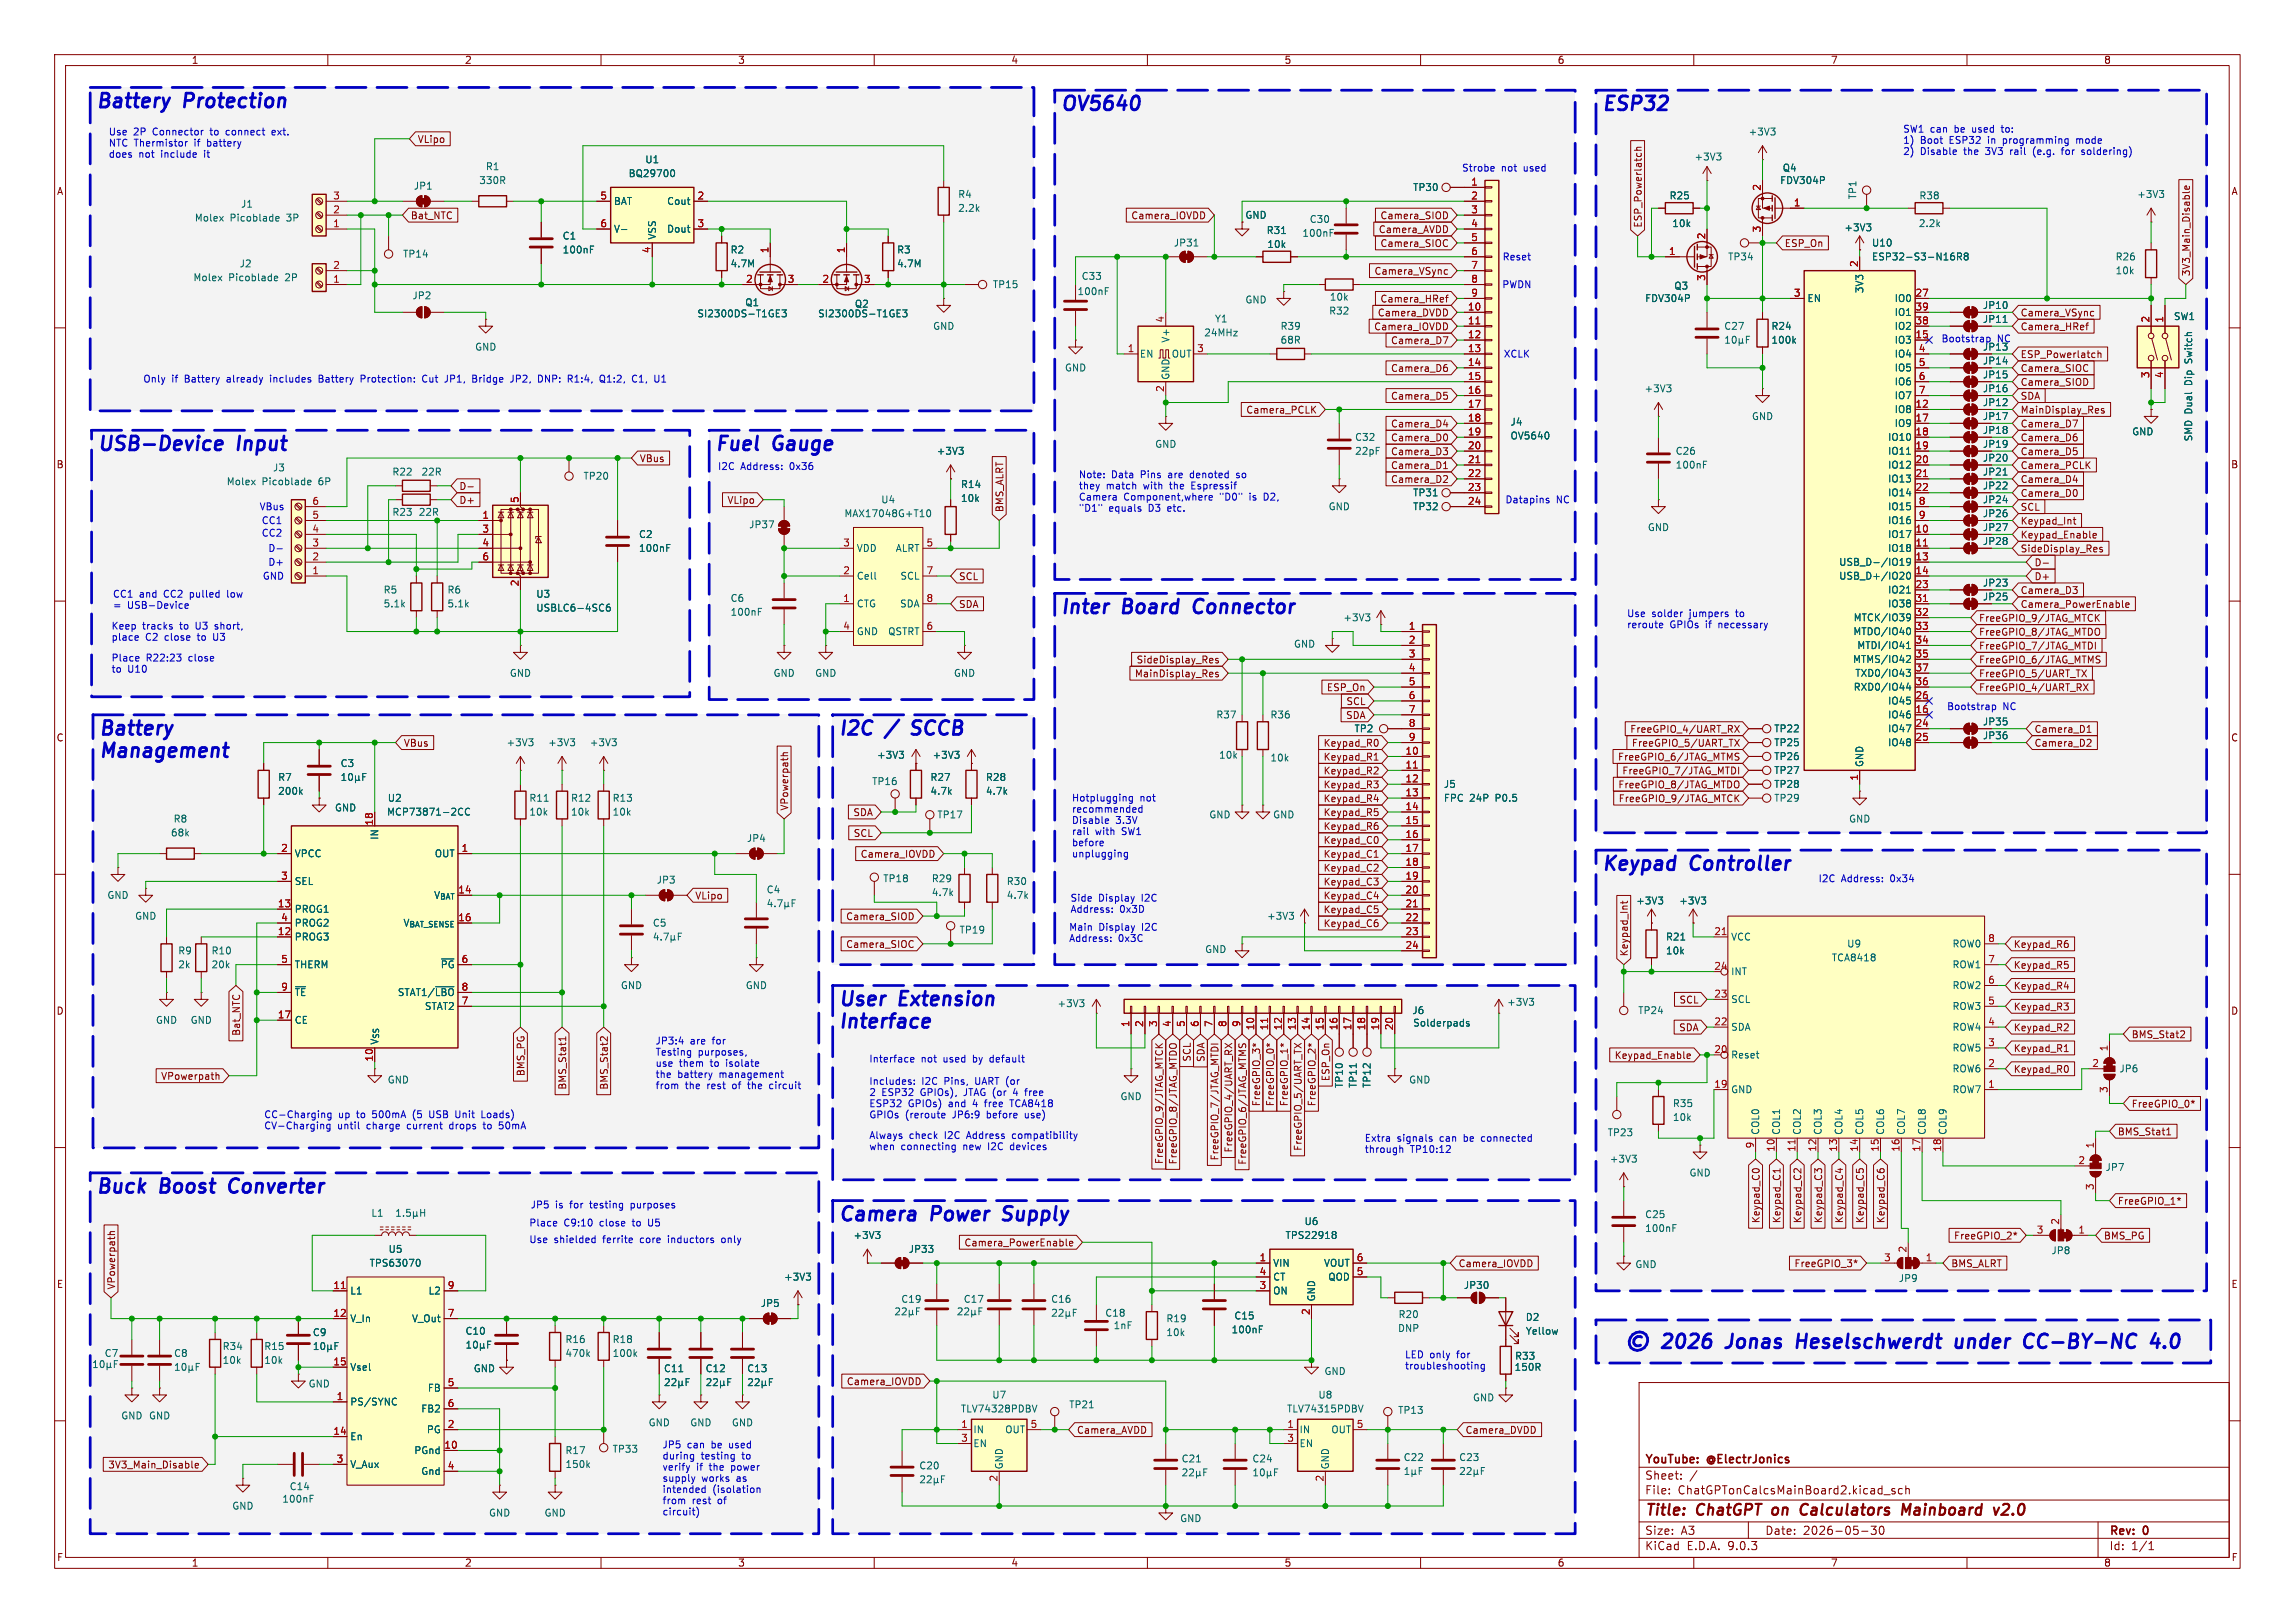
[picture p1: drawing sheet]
<svg xmlns="http://www.w3.org/2000/svg" width="297mm" height="210mm" viewBox="0 0 297 210" stroke-linecap="round" stroke-linejoin="round" font-family="sans-serif">
<defs><g id="words">
<g font-size="2.5" fill="#0000c2">
<text x="12.3" y="14.9">Battery</text>
<text x="23.9" y="14.9">Protection</text>
<text x="137.2" y="15.2">OV5640</text>
<text x="207.2" y="15.2">ESP32</text>
<text x="12.5" y="59.2">USB-Device</text>
<text x="30.9" y="59.2">Input</text>
<text x="92.4" y="59.2">Fuel</text>
<text x="100.2" y="59.2">Gauge</text>
<text x="137.2" y="80.3">Inter</text>
<text x="145.4" y="80.3">Board</text>
<text x="155.3" y="80.3">Connector</text>
<text x="12.7" y="96">Battery</text>
<text x="12.7" y="98.9">Management</text>
<text x="108.4" y="96">I2C</text>
<text x="118.9" y="96">SCCB</text>
<text x="207.2" y="113.6">Keypad</text>
<text x="218.9" y="113.6">Controller</text>
<text x="108.4" y="131.1">User</text>
<text x="116.5" y="131.1">Extension</text>
<text x="108.4" y="134">Interface</text>
<text x="12.3" y="155.3">Buck</text>
<text x="20.8" y="155.3">Boost</text>
<text x="30.5" y="155.3">Converter</text>
<text x="120.6" y="158.9">Power</text>
<text x="130.7" y="158.9">Supply</text>
<text x="224.1" y="175">Jonas</text>
<text x="233.9" y="175">Heselschwerdt</text>
<text x="255.2" y="175">under</text>
<text x="264.8" y="175">CC-BY-NC</text>
<text x="281.9" y="175">4.0</text>
</g>
<text font-size="2.5" fill="#006464" x="108.4" y="158.9">Camera</text>
<g font-size="2" fill="#840000">
<text x="212.8" y="196.5">Title:</text>
<text x="219.7" y="196.5">ChatGPT</text>
<text x="230" y="196.5">on</text>
<text x="234.2" y="196.5">Calculators</text>
<text x="247.9" y="196.5">Mainboard</text>
<text x="260.4" y="196.5">v2.0</text>
</g>
<g font-size="1.5" fill="#840000">
<text x="212.8" y="191.6">Sheet:</text>
<text x="212.8" y="189.6">YouTube:</text>
<text x="221" y="189.6">@ElectrJonics</text>
<text x="212.8" y="193.5">File:</text>
<text x="217.1" y="193.5">ChatGPTonCalcsMainBoard2.kicad_sch</text>
<text x="212.8" y="200.7">KiCad</text>
<text x="212.8" y="198.7">Size:</text>
<text x="217.5" y="198.7">A3</text>
<text x="218.3" y="200.7">E.D.A.</text>
<text x="223.7" y="200.7">9.0.3</text>
<text x="228.4" y="198.7">Date:</text>
<text x="233.3" y="198.7">2026-05-30</text>
<text x="272.9" y="198.9">Rev:</text>
<text x="272.9" y="200.7">Id:</text>
<text x="275.8" y="200.7">1/1</text>
<text x="277.4" y="198.9">0</text>
</g>
<g font-size="1.3" fill="#840000">
<text x="24.7" y="8.4">1</text>
<text x="60.1" y="8.4">2</text>
<text x="95.5" y="8.4">3</text>
<text x="130.8" y="8.4">4</text>
<text x="166.2" y="8.4">5</text>
<text x="201.5" y="8.4">6</text>
<text x="236.9" y="8.4">7</text>
<text x="272.2" y="8.4">8</text>
<text x="54" y="18.6">VLipo</text>
<text x="7.3" y="25.4">A</text>
<text x="53.1" y="28.5">Bat_NTC</text>
<text x="146.3" y="28.5">Camera_IOVDD</text>
<text x="161.1" y="28.4">GND</text>
<text x="178.6" y="28.5">Camera_SIOD</text>
<text x="212.6" y="29.5" transform="rotate(-90 212.6 29.5)">ESP_Powerlatch</text>
<text x="288.7" y="25.4">A</text>
<text x="177.8" y="35.7">Camera_VSync</text>
<text x="178.4" y="30.3">Camera_AVDD</text>
<text x="178.6" y="32.1">Camera_SIOC</text>
<text x="230.9" y="32.1">ESP_On</text>
<text x="283.5" y="35.8" transform="rotate(-90 283.5 35.8)">3V3_Main_Disable</text>
<text x="178.2" y="41.1">Camera_DVDD</text>
<text x="178.6" y="39.3">Camera_HRef</text>
<text x="261.4" y="41.1">Camera_VSync</text>
<text x="177.8" y="42.9">Camera_IOVDD</text>
<text x="179.9" y="44.7">Camera_D7</text>
<text x="261.4" y="46.5">ESP_Powerlatch</text>
<text x="261.4" y="42.9">Camera_HRef</text>
<text x="161.2" y="53.7">Camera_PCLK</text>
<text x="179.9" y="48.3">Camera_D6</text>
<text x="179.9" y="51.9">Camera_D5</text>
<text x="261.4" y="53.7">MainDisplay_Res</text>
<text x="261.4" y="51.9">SDA</text>
<text x="261.4" y="48.3">Camera_SIOC</text>
<text x="261.4" y="50.1">Camera_SIOD</text>
<text x="82.7" y="59.9">VBus</text>
<text x="179.9" y="57.2">Camera_D0</text>
<text x="179.9" y="59">Camera_D3</text>
<text x="179.9" y="55.5">Camera_D4</text>
<text x="261.4" y="59">Camera_D5</text>
<text x="261.4" y="55.5">Camera_D7</text>
<text x="261.4" y="57.2">Camera_D6</text>
<text x="7.2" y="60.7">B</text>
<text x="59.4" y="65.3">D+</text>
<text x="59.4" y="63.5">D-</text>
<text x="94.1" y="65.3">VLipo</text>
<text x="179.9" y="62.6">Camera_D2</text>
<text x="179.9" y="60.8">Camera_D1</text>
<text x="261.4" y="60.8">Camera_PCLK</text>
<text x="261.4" y="64.4">Camera_D0</text>
<text x="261.4" y="62.6">Camera_D4</text>
<text x="288.7" y="60.7">B</text>
<text x="130" y="66.3" transform="rotate(-90 130 66.3)">BMS_ALRT</text>
<text x="261.4" y="66.2">SCL</text>
<text x="261.4" y="68">Keypad_Int</text>
<text x="261.4" y="69.8">Keypad_Enable</text>
<text x="261.4" y="71.6">SideDisplay_Res</text>
<text x="124" y="75.2">SCL</text>
<text x="261.4" y="77">Camera_D3</text>
<text x="263.2" y="75.2">D+</text>
<text x="263.2" y="73.4">D-</text>
<text x="124" y="78.8">SDA</text>
<text x="256" y="82.4">FreeGPIO_8/JTAG_MTDO</text>
<text x="256" y="80.6">FreeGPIO_9/JTAG_MTCK</text>
<text x="261.4" y="78.8">Camera_PowerEnable</text>
<text x="146.8" y="87.8">MainDisplay_Res</text>
<text x="147" y="86">SideDisplay_Res</text>
<text x="171.6" y="89.6">ESP_On</text>
<text x="256" y="86">FreeGPIO_6/JTAG_MTMS</text>
<text x="256" y="87.8">FreeGPIO_5/UART_TX</text>
<text x="256" y="89.6">FreeGPIO_4/UART_RX</text>
<text x="256" y="84.2">FreeGPIO_7/JTAG_MTDI</text>
<text x="174.1" y="93.2">SDA</text>
<text x="174.2" y="91.4">SCL</text>
<text x="210.9" y="95">FreeGPIO_4/UART_RX</text>
<text x="263.2" y="95">Camera_D1</text>
<text x="7.2" y="96.1">C</text>
<text x="52.2" y="96.8">VBus</text>
<text x="171.2" y="96.8">Keypad_R0</text>
<text x="171.2" y="100.4">Keypad_R2</text>
<text x="171.2" y="98.6">Keypad_R1</text>
<text x="209.3" y="98.6">FreeGPIO_6/JTAG_MTMS</text>
<text x="209.9" y="100.4">FreeGPIO_7/JTAG_MTDI</text>
<text x="211.1" y="96.8">FreeGPIO_5/UART_TX</text>
<text x="263.2" y="96.8">Camera_D2</text>
<text x="288.7" y="96.1">C</text>
<text x="102.1" y="105" transform="rotate(-90 102.1 105)">VPowerpath</text>
<text x="110.4" y="105.7">SDA</text>
<text x="171.2" y="105.7">Keypad_R5</text>
<text x="171.2" y="107.5">Keypad_R6</text>
<text x="171.2" y="102.1">Keypad_R3</text>
<text x="171.2" y="103.9">Keypad_R4</text>
<text x="209.4" y="102.1">FreeGPIO_8/JTAG_MTDO</text>
<text x="209.4" y="103.9">FreeGPIO_9/JTAG_MTCK</text>
<text x="110.4" y="108.4">SCL</text>
<text x="111.3" y="111.1">Camera_IOVDD</text>
<text x="171.2" y="109.3">Keypad_C0</text>
<text x="171.2" y="112.9">Keypad_C2</text>
<text x="171.2" y="111.1">Keypad_C1</text>
<text x="89.9" y="116.5">VLipo</text>
<text x="109.4" y="119.2">Camera_SIOD</text>
<text x="171.2" y="118.3">Keypad_C5</text>
<text x="171.2" y="116.5">Keypad_C4</text>
<text x="171.2" y="114.7">Keypad_C3</text>
<text x="109.4" y="122.8">Camera_SIOC</text>
<text x="171.2" y="120.1">Keypad_C6</text>
<text x="210.8" y="123.8" transform="rotate(-90 210.8 123.8)">Keypad_Int</text>
<text x="260.5" y="125.5">Keypad_R5</text>
<text x="260.5" y="122.8">Keypad_R6</text>
<text x="7.2" y="131.4">D</text>
<text x="217.3" y="130">SCL</text>
<text x="260.5" y="128.2">Keypad_R4</text>
<text x="260.5" y="130.9">Keypad_R3</text>
<text x="288.7" y="131.4">D</text>
<text x="31.2" y="134.1" transform="rotate(-90 31.2 134.1)">Bat_NTC</text>
<text x="154.2" y="137.5" transform="rotate(-90 154.2 137.5)">SCL</text>
<text x="156" y="137.5" transform="rotate(-90 156 137.5)">SDA</text>
<text x="208.9" y="137.2">Keypad_Enable</text>
<text x="217.2" y="133.6">SDA</text>
<text x="260.5" y="133.6">Keypad_R2</text>
<text x="260.5" y="136.3">Keypad_R1</text>
<text x="275.8" y="134.5">BMS_Stat2</text>
<text x="20.8" y="139.9">VPowerpath</text>
<text x="68" y="139.3" transform="rotate(-90 68 139.3)">BMS_PG</text>
<text x="73.4" y="141.1" transform="rotate(-90 73.4 141.1)">BMS_Stat1</text>
<text x="78.8" y="141.1" transform="rotate(-90 78.8 141.1)">BMS_Stat2</text>
<text x="163.2" y="143.2" transform="rotate(-90 163.2 143.2)">FreeGPIO_3*</text>
<text x="165" y="143.2" transform="rotate(-90 165 143.2)">FreeGPIO_0*</text>
<text x="166.8" y="143.2" transform="rotate(-90 166.8 143.2)">FreeGPIO_1*</text>
<text x="170.4" y="143.2" transform="rotate(-90 170.4 143.2)">FreeGPIO_2*</text>
<text x="172.2" y="140" transform="rotate(-90 172.2 140)">ESP_On</text>
<text x="260.5" y="139">Keypad_R0</text>
<text x="275.8" y="143.5">FreeGPIO_0*</text>
<text x="159.6" y="149.2" transform="rotate(-90 159.6 149.2)">FreeGPIO_4/UART_RX</text>
<text x="168.6" y="149" transform="rotate(-90 168.6 149)">FreeGPIO_5/UART_TX</text>
<text x="274" y="147">BMS_Stat1</text>
<text x="150.6" y="150.7" transform="rotate(-90 150.6 150.7)">FreeGPIO_9/JTAG_MTCK</text>
<text x="152.4" y="150.7" transform="rotate(-90 152.4 150.7)">FreeGPIO_8/JTAG_MTDO</text>
<text x="157.8" y="150.2" transform="rotate(-90 157.8 150.2)">FreeGPIO_7/JTAG_MTDI</text>
<text x="161.4" y="150.8" transform="rotate(-90 161.4 150.8)">FreeGPIO_6/JTAG_MTMS</text>
<text x="124.7" y="161.4">Camera_PowerEnable</text>
<text x="227.9" y="158.4" transform="rotate(-90 227.9 158.4)">Keypad_C0</text>
<text x="230.6" y="158.4" transform="rotate(-90 230.6 158.4)">Keypad_C1</text>
<text x="233.3" y="158.4" transform="rotate(-90 233.3 158.4)">Keypad_C2</text>
<text x="236" y="158.4" transform="rotate(-90 236 158.4)">Keypad_C3</text>
<text x="238.7" y="158.4" transform="rotate(-90 238.7 158.4)">Keypad_C4</text>
<text x="241.3" y="158.4" transform="rotate(-90 241.3 158.4)">Keypad_C5</text>
<text x="244" y="158.4" transform="rotate(-90 244 158.4)">Keypad_C6</text>
<text x="252.8" y="160.5">FreeGPIO_2*</text>
<text x="272.2" y="160.5">BMS_PG</text>
<text x="274" y="156">FreeGPIO_1*</text>
<text x="7.3" y="166.8">E</text>
<text x="15" y="166.9" transform="rotate(-90 15 166.9)">VPowerpath</text>
<text x="188.7" y="164.1">Camera_IOVDD</text>
<text x="232.1" y="164.1">FreeGPIO_3*</text>
<text x="252.5" y="164.1">BMS_ALRT</text>
<text x="288.7" y="166.8">E</text>
<text x="109.5" y="179.4">Camera_IOVDD</text>
<text x="139.3" y="185.7">Camera_AVDD</text>
<text x="189.6" y="185.7">Camera_DVDD</text>
<text x="13.9" y="190.2">3V3_Main_Disable</text>
<text x="7.3" y="202.1">F</text>
<text x="24.7" y="202.9">1</text>
<text x="60.1" y="202.9">2</text>
<text x="95.5" y="202.9">3</text>
<text x="130.8" y="202.9">4</text>
<text x="166.2" y="202.9">5</text>
<text x="201.5" y="202.9">6</text>
<text x="236.9" y="202.9">7</text>
<text x="272.2" y="202.9">8</text>
<text x="288.7" y="202.1">F</text>
</g>
<g font-size="1.3" fill="#0000c2">
<text x="14" y="17.7">Use</text>
<text x="17.3" y="17.7">2P</text>
<text x="19.9" y="17.7">Connector</text>
<text x="27.4" y="17.7">to</text>
<text x="29.6" y="17.7">connect</text>
<text x="35.7" y="17.7">ext.</text>
<text x="246.2" y="17.3">SW1 can</text>
<text x="253" y="17.3">be</text>
<text x="255.4" y="17.3">used</text>
<text x="259.4" y="17.3">to:</text>
<text x="14" y="19.1">NTC Thermistor</text>
<text x="14" y="20.6">does</text>
<text x="18" y="20.6">not</text>
<text x="20.9" y="20.6">include</text>
<text x="25.2" y="19.1">if</text>
<text x="26.6" y="20.6">it</text>
<text x="27" y="19.1">battery</text>
<text x="189.1" y="22.4">Strobe</text>
<text x="194.3" y="22.4">not</text>
<text x="197.3" y="22.4">used</text>
<text x="246.2" y="18.8">1)</text>
<text x="246.2" y="20.2">2)</text>
<text x="248.5" y="18.8">Boot</text>
<text x="248.5" y="20.2">Disable</text>
<text x="252.4" y="18.8">ESP32</text>
<text x="254.3" y="20.2">the</text>
<text x="257.2" y="20.2">3V3</text>
<text x="257.5" y="18.8">in</text>
<text x="259.6" y="18.8">programming</text>
<text x="260.5" y="20.2">rail</text>
<text x="263.6" y="20.2">(e.g.</text>
<text x="267.4" y="20.2">for</text>
<text x="269.2" y="18.8">mode</text>
<text x="270.2" y="20.2">soldering)</text>
<text x="194.4" y="33.8">Reset</text>
<text x="194.4" y="37.4">PWDN</text>
<text x="194.5" y="46.4">XCLK</text>
<text x="251.2" y="44.4">Bootstrap</text>
<text x="18.5" y="49.6">Only</text>
<text x="22.2" y="49.6">if</text>
<text x="24" y="49.6">Battery</text>
<text x="29.6" y="49.6">already</text>
<text x="35.3" y="49.6">includes</text>
<text x="41.7" y="49.6">Battery</text>
<text x="47.3" y="49.6">Protection:</text>
<text x="55.5" y="49.6">Cut</text>
<text x="58.5" y="49.6">JP1,</text>
<text x="62.2" y="49.6">Bridge</text>
<text x="67.3" y="49.6">JP2,</text>
<text x="71" y="49.6">DNP:</text>
<text x="75" y="49.6">R1:4,</text>
<text x="79.3" y="49.6">Q1:2,</text>
<text x="83.6" y="49.6">C1,</text>
<text x="92.8" y="61">I2C</text>
<text x="95.9" y="61">Address:</text>
<text x="102.3" y="61">0x36</text>
<text x="139.5" y="62">Note:</text>
<text x="139.5" y="63.5">they</text>
<text x="139.5" y="64.9">Camera</text>
<text x="143.2" y="63.5">match</text>
<text x="143.8" y="62">Data</text>
<text x="145.4" y="64.9">Component,where</text>
<text x="147.7" y="62">Pins</text>
<text x="148.1" y="63.5">with</text>
<text x="151.4" y="62">are</text>
<text x="151.6" y="63.5">the</text>
<text x="154.4" y="62">denoted</text>
<text x="154.5" y="63.5">Espressif</text>
<text x="158" y="64.9">&quot;D0&quot;</text>
<text x="160.5" y="62">so</text>
<text x="161.9" y="64.9">is</text>
<text x="163.9" y="64.9">D2,</text>
<text x="194.8" y="65.3">Datapins</text>
<text x="201.4" y="65.3">NC</text>
<text x="33.5" y="66.2">VBus</text>
<text x="33.8" y="68">CC1</text>
<text x="33.8" y="69.6">CC2</text>
<text x="34.7" y="71.6">D-</text>
<text x="139.5" y="66.4">&quot;D1&quot;</text>
<text x="143.5" y="66.4">equals</text>
<text x="148.7" y="66.4">D3</text>
<text x="151.3" y="66.4">etc.</text>
<text x="14.5" y="77.5">CC1</text>
<text x="18" y="77.5">and</text>
<text x="21.3" y="77.5">CC2</text>
<text x="24.8" y="77.5">pulled</text>
<text x="29.8" y="77.5">low</text>
<text x="33.9" y="75.1">GND</text>
<text x="34.7" y="73.4">D+</text>
<text x="14.4" y="81.6">Keep</text>
<text x="14.4" y="83.1">place</text>
<text x="14.5" y="78.9">=</text>
<text x="16.5" y="78.9">USB-Device</text>
<text x="18.4" y="81.6">tracks</text>
<text x="18.8" y="83.1">C2</text>
<text x="21.4" y="83.1">close</text>
<text x="23.4" y="81.6">to</text>
<text x="25.5" y="81.6">U3</text>
<text x="25.8" y="83.1">to</text>
<text x="27.9" y="83.1">U3</text>
<text x="28.2" y="81.6">short,</text>
<text x="210.5" y="80">Use</text>
<text x="210.5" y="81.4">reroute</text>
<text x="213.8" y="80">solder</text>
<text x="216.1" y="81.4">GPIOs</text>
<text x="218.7" y="80">jumpers</text>
<text x="220.8" y="81.4">if</text>
<text x="222.6" y="81.4">necessary</text>
<text x="224.9" y="80">to</text>
<text x="14.4" y="85.7">Place</text>
<text x="14.4" y="87.2">to</text>
<text x="16.5" y="87.2">U10</text>
<text x="18.9" y="85.7">R22:23</text>
<text x="24.5" y="85.7">close</text>
<text x="251.9" y="92">Bootstrap</text>
<text x="259.2" y="92">NC</text>
<text x="138.7" y="103.9">Hotplugging</text>
<text x="138.7" y="105.3">recommended</text>
<text x="138.7" y="106.8">Disable</text>
<text x="144.4" y="106.8">3.3V</text>
<text x="147.5" y="103.9">not</text>
<text x="138.7" y="108.2">rail</text>
<text x="138.7" y="109.6">before</text>
<text x="138.7" y="111.1">unplugging</text>
<text x="141.7" y="108.2">with</text>
<text x="145.3" y="108.2">SW1</text>
<text x="138.5" y="116.8">Side</text>
<text x="138.5" y="118.3">Address:</text>
<text x="142.2" y="116.8">Display</text>
<text x="144.9" y="118.3">0x3D</text>
<text x="147.8" y="116.8">I2C</text>
<text x="235.3" y="114.3">I2C</text>
<text x="238.3" y="114.3">Address:</text>
<text x="244.7" y="114.3">0x34</text>
<text x="138.3" y="120.6">Main</text>
<text x="138.3" y="122">Address:</text>
<text x="142.2" y="120.6">Display</text>
<text x="144.7" y="122">0x3C</text>
<text x="147.9" y="120.6">I2C</text>
<text x="84.8" y="135.3">JP3:4</text>
<text x="84.8" y="136.7">Testing</text>
<text x="89.3" y="135.3">are</text>
<text x="90.3" y="136.7">purposes,</text>
<text x="92.3" y="135.3">for</text>
<text x="112.4" y="137.6">Interface</text>
<text x="119.2" y="137.6">not</text>
<text x="122.2" y="137.6">used</text>
<text x="126.2" y="137.6">by</text>
<text x="128.5" y="137.6">default</text>
<text x="84.8" y="138.2">use</text>
<text x="84.8" y="139.6">the</text>
<text x="84.8" y="141.1">from</text>
<text x="87.7" y="139.6">battery</text>
<text x="87.9" y="138.2">them</text>
<text x="88.7" y="141.1">the</text>
<text x="91.6" y="141.1">rest</text>
<text x="92" y="138.2">to</text>
<text x="93.2" y="139.6">management</text>
<text x="94.2" y="138.2">isolate</text>
<text x="95" y="141.1">of</text>
<text x="97.1" y="141.1">the</text>
<text x="100.1" y="141.1">circuit</text>
<text x="112.4" y="140.5">Includes:</text>
<text x="112.4" y="142">2</text>
<text x="112.4" y="143.4">ESP32</text>
<text x="114.1" y="142">ESP32</text>
<text x="117.5" y="143.4">GPIOs)</text>
<text x="119.2" y="142">GPIOs),</text>
<text x="119.3" y="140.5">I2C</text>
<text x="122.3" y="140.5">Pins,</text>
<text x="122.9" y="143.4">and</text>
<text x="125" y="142">JTAG (or</text>
<text x="126.2" y="143.4">4</text>
<text x="126.5" y="140.5">UART (or</text>
<text x="127.9" y="143.4">free</text>
<text x="131.3" y="143.4">TCA8418</text>
<text x="131.7" y="142">4</text>
<text x="133.4" y="142">free</text>
<text x="34.1" y="144.8">CC-Charging</text>
<text x="34.1" y="146.3">CV-Charging</text>
<text x="43.7" y="146.3">until</text>
<text x="43.8" y="144.8">up</text>
<text x="46.3" y="144.8">to</text>
<text x="47.5" y="146.3">charge</text>
<text x="48.4" y="144.8">500mA</text>
<text x="52.9" y="146.3">current</text>
<text x="53.8" y="144.8">(5</text>
<text x="56.1" y="144.8">USB</text>
<text x="58.5" y="146.3">drops</text>
<text x="59.6" y="144.8">Unit</text>
<text x="63.1" y="146.3">to</text>
<text x="63.1" y="144.8">Loads)</text>
<text x="65.2" y="146.3">50mA</text>
<text x="112.4" y="144.9">GPIOs</text>
<text x="112.4" y="147.5">Always</text>
<text x="112.4" y="149">when</text>
<text x="116.6" y="149">connecting</text>
<text x="117.2" y="144.9">(reroute</text>
<text x="117.7" y="147.5">check</text>
<text x="122.3" y="147.5">I2C</text>
<text x="123.4" y="144.9">JP6:9</text>
<text x="124.7" y="149">new</text>
<text x="125.3" y="147.5">Address</text>
<text x="128" y="144.9">before</text>
<text x="128.1" y="149">I2C</text>
<text x="131.1" y="149">devices</text>
<text x="131.3" y="147.5">compatibility</text>
<text x="133" y="144.9">use)</text>
<text x="176.5" y="147.9">Extra</text>
<text x="176.5" y="149.3">through</text>
<text x="180.8" y="147.9">signals</text>
<text x="182.5" y="149.3">TP10:12</text>
<text x="186.4" y="147.9">can</text>
<text x="189.6" y="147.9">be</text>
<text x="192" y="147.9">connected</text>
<text x="68.4" y="158.8">Place</text>
<text x="68.4" y="161">Use</text>
<text x="68.6" y="156.5">JP5</text>
<text x="71.7" y="161">shielded</text>
<text x="71.9" y="156.5">is</text>
<text x="73" y="158.8">C9:10</text>
<text x="73.9" y="156.5">for</text>
<text x="76.6" y="156.5">testing</text>
<text x="77.7" y="158.8">close</text>
<text x="78.2" y="161">ferrite</text>
<text x="82" y="156.5">purposes</text>
<text x="82.1" y="158.8">to</text>
<text x="83.1" y="161">core</text>
<text x="84.3" y="158.8">U5</text>
<text x="86.8" y="161">inductors</text>
<text x="93.9" y="161">only</text>
<text x="181.8" y="175.9">LED only</text>
<text x="181.8" y="177.4">troubleshooting</text>
<text x="188.7" y="175.9">for</text>
<text x="85.7" y="187.6">JP5</text>
<text x="85.7" y="189">during</text>
<text x="85.7" y="190.4">verify</text>
<text x="85.7" y="191.9">supply</text>
<text x="88.9" y="187.6">can</text>
<text x="90.1" y="190.4">if</text>
<text x="90.7" y="189">testing</text>
<text x="90.8" y="191.9">works</text>
<text x="91.9" y="190.4">the</text>
<text x="92.2" y="187.6">be</text>
<text x="94.6" y="187.6">used</text>
<text x="94.8" y="190.4">power</text>
<text x="95.4" y="191.9">as</text>
<text x="96.1" y="189">to</text>
<text x="85.7" y="193.3">intended</text>
<text x="85.7" y="194.8">from</text>
<text x="85.7" y="196.2">circuit)</text>
<text x="89.6" y="194.8">rest</text>
<text x="92.2" y="193.3">(isolation</text>
<text x="93" y="194.8">of</text>
</g>
<g font-size="1.3" fill="#006464">
<text x="226.2" y="17.7">+3V3</text>
<text x="62" y="24">330R</text>
<text x="62.8" y="22.2">R1</text>
<text x="81.3" y="23.1">BQ29700</text>
<text x="83.4" y="21.3">U1</text>
<text x="219.2" y="20.9">+3V3</text>
<text x="230.3" y="24">FDV304P</text>
<text x="230.6" y="22.3">Q4</text>
<text x="25.1" y="28.8">Molex</text>
<text x="29.8" y="28.8">Picoblade</text>
<text x="31.1" y="27">J1</text>
<text x="37.2" y="28.8">3P</text>
<text x="53.5" y="24.7">JP1</text>
<text x="79.4" y="26.7">BAT</text>
<text x="86.3" y="26.7">Cout</text>
<text x="123.9" y="25.8">R4</text>
<text x="123.9" y="27.6">2.2k</text>
<text x="169.4" y="29">C30</text>
<text x="182.8" y="24.9">TP30</text>
<text x="216" y="25.9">R25</text>
<text x="216.3" y="29.5">10k</text>
<text x="240.4" y="25.9" transform="rotate(-90 240.4 25.9)">TP1</text>
<text x="248.2" y="29.5">2.2k</text>
<text x="248.3" y="25.9">R38</text>
<text x="276.5" y="25.8">+3V3</text>
<text x="30.9" y="34.7">J2</text>
<text x="52.1" y="33.5">TP14</text>
<text x="72.7" y="31.1">C1</text>
<text x="72.7" y="32.9">100nF</text>
<text x="79.4" y="30.2">V-</text>
<text x="85" y="31.1" transform="rotate(-90 85 31.1)">VSS</text>
<text x="86.3" y="30.2">Dout</text>
<text x="94.5" y="32.9">R2</text>
<text x="94.5" y="34.7">4.7M</text>
<text x="116" y="32.9">R3</text>
<text x="116" y="34.7">4.7M</text>
<text x="151.8" y="32">JP31</text>
<text x="163.9" y="30.4">R31</text>
<text x="163.9" y="32.2">10k</text>
<text x="168.5" y="30.8">100nF</text>
<text x="223.6" y="33.8">TP34</text>
<text x="238.6" y="30.1">+3V3</text>
<text x="242.2" y="32">U10</text>
<text x="242.2" y="33.8">ESP32-S3-N16R8</text>
<text x="273.7" y="35.6">10k</text>
<text x="273.7" y="33.8">R26</text>
<text x="25" y="36.5">Molex</text>
<text x="29.6" y="36.5">Picoblade</text>
<text x="37" y="36.5">2P</text>
<text x="53.3" y="38.9">JP2</text>
<text x="90.2" y="41.2">SI2300DS-T1GE3</text>
<text x="96.4" y="39.8">Q1</text>
<text x="105.8" y="41.2">SI2300DS-T1GE3</text>
<text x="110.6" y="39.9">Q2</text>
<text x="128.4" y="37.4">TP15</text>
<text x="139.4" y="38.3">100nF</text>
<text x="139.9" y="36.4">C33</text>
<text x="157.2" y="41.9">Y1</text>
<text x="161.1" y="39.4">GND</text>
<text x="171.9" y="40.8">R32</text>
<text x="172" y="39">10k</text>
<text x="212.8" y="39.2">FDV304P</text>
<text x="216.6" y="37.6">Q3</text>
<text x="233.8" y="39.2">EN</text>
<text x="241.3" y="38" transform="rotate(-90 241.3 38)">3V3</text>
<text x="245.1" y="39.2">IO0</text>
<text x="245.1" y="41">IO1</text>
<text x="256.5" y="41.9">JP11</text>
<text x="256.5" y="40.1">JP10</text>
<text x="281.3" y="41.6">SW1</text>
<text x="61.4" y="45.5">GND</text>
<text x="120.7" y="42.8">GND</text>
<text x="147.5" y="46.4">EN</text>
<text x="151.5" y="44.4" transform="rotate(-90 151.5 44.4)">V+</text>
<text x="151.6" y="46.4">OUT</text>
<text x="155.8" y="43.7">24MHz</text>
<text x="165.7" y="42.8">R39</text>
<text x="165.7" y="44.6">68R</text>
<text x="223.1" y="42.8">C27</text>
<text x="229.2" y="42.8">R24</text>
<text x="229.2" y="44.6">100k</text>
<text x="245.1" y="42.8">IO2</text>
<text x="245.1" y="44.6">IO3</text>
<text x="245.1" y="46.4">IO4</text>
<text x="256.5" y="45.5">JP13</text>
<text x="256.5" y="47.3">JP14</text>
<text x="258.5" y="44.4">NC</text>
<text x="283.8" y="46.8" transform="rotate(-90 283.8 46.8)">Switch</text>
<text x="137.8" y="48.2">GND</text>
<text x="151.5" y="49.2" transform="rotate(-90 151.5 49.2)">GND</text>
<text x="212.8" y="50.9">+3V3</text>
<text x="245.1" y="48.2">IO5</text>
<text x="245.1" y="50">IO6</text>
<text x="245.1" y="51.8">IO7</text>
<text x="245.1" y="53.6">IO8</text>
<text x="256.5" y="49.1">JP15</text>
<text x="256.5" y="52.7">JP12</text>
<text x="256.5" y="50.9">JP16</text>
<text x="283.8" y="49.7" transform="rotate(-90 283.8 49.7)">Dip</text>
<text x="121.2" y="59">+3V3</text>
<text x="149.4" y="58.1">GND</text>
<text x="175.3" y="57.2">C32</text>
<text x="175.3" y="59">22pF</text>
<text x="195.4" y="55.2">J4</text>
<text x="195.4" y="57">OV5640</text>
<text x="216.8" y="59">C26</text>
<text x="226.7" y="54.5">GND</text>
<text x="244.3" y="57.2">IO10</text>
<text x="244.3" y="59">IO11</text>
<text x="245.1" y="55.4">IO9</text>
<text x="256.5" y="58.1">JP19</text>
<text x="256.5" y="56.3">JP18</text>
<text x="256.5" y="59.9">JP20</text>
<text x="256.5" y="54.5">JP17</text>
<text x="275.9" y="56.5">GND</text>
<text x="283.8" y="57.2" transform="rotate(-90 283.8 57.2)">SMD Dual</text>
<text x="29.3" y="62.9">Molex</text>
<text x="33.9" y="62.9">Picoblade</text>
<text x="35.3" y="61.1">J3</text>
<text x="41.3" y="62.9">6P</text>
<text x="50.7" y="61.7">R22</text>
<text x="54.5" y="61.7">22R</text>
<text x="75.4" y="62.2">TP20</text>
<text x="114" y="65.3">U4</text>
<text x="124.3" y="65.1">10k</text>
<text x="124.3" y="63.3">R14</text>
<text x="182.8" y="64.4">TP31</text>
<text x="216.8" y="60.8">100nF</text>
<text x="244.3" y="60.8">IO12</text>
<text x="244.3" y="62.6">IO13</text>
<text x="244.3" y="64.4">IO14</text>
<text x="256.5" y="61.7">JP21</text>
<text x="256.5" y="63.5">JP22</text>
<text x="256.5" y="65.3">JP24</text>
<text x="50.7" y="66.9">R23</text>
<text x="54.1" y="66.9">22R</text>
<text x="82.6" y="69.8">C2</text>
<text x="82.6" y="71.6">100nF</text>
<text x="96.9" y="68.5">JP37</text>
<text x="109.2" y="67.1">MAX17048G+T10</text>
<text x="110.8" y="71.6">VDD</text>
<text x="115.9" y="71.6">ALRT</text>
<text x="171.9" y="66.2">GND</text>
<text x="182.8" y="66.2">TP32</text>
<text x="213.2" y="68.9">GND</text>
<text x="244.3" y="66.2">IO15</text>
<text x="244.3" y="68">IO16</text>
<text x="244.3" y="69.8">IO17</text>
<text x="244.3" y="71.6">IO18</text>
<text x="256.5" y="67.1">JP26</text>
<text x="256.5" y="68.9">JP27</text>
<text x="256.5" y="70.7">JP28</text>
<text x="49.6" y="76.9">R5</text>
<text x="57.8" y="76.9">R6</text>
<text x="69.3" y="77.5">U3</text>
<text x="110.8" y="75.1">Cell</text>
<text x="116.5" y="75.1">SCL</text>
<text x="237.9" y="73.3">USB_D-/IO19</text>
<text x="237.9" y="75.1">USB_D+/IO20</text>
<text x="244.3" y="76.9">IO21</text>
<text x="256.5" y="77.8">JP25</text>
<text x="256.5" y="76">JP23</text>
<text x="49.6" y="78.7">5.1k</text>
<text x="57.8" y="78.7">5.1k</text>
<text x="69.3" y="79.3">USBLC6-4SC6</text>
<text x="94.5" y="78">C6</text>
<text x="94.5" y="79.8">100nF</text>
<text x="110.8" y="78.7">CTG</text>
<text x="110.8" y="82.3">GND</text>
<text x="114.9" y="82.3">QSTRT</text>
<text x="116.4" y="78.7">SDA</text>
<text x="167.4" y="83.9">GND</text>
<text x="173.8" y="80.5">+3V3</text>
<text x="239.8" y="82.3">MTDO/IO40</text>
<text x="239.8" y="80.5">MTCK/IO39</text>
<text x="244.3" y="78.7">IO38</text>
<text x="65.9" y="87.7">GND</text>
<text x="100" y="87.7">GND</text>
<text x="105.4" y="87.7">GND</text>
<text x="123.4" y="87.7">GND</text>
<text x="239.7" y="85.9">MTMS/IO42</text>
<text x="239.8" y="89.5">RXD0/IO44</text>
<text x="240" y="87.7">TXD0/IO43</text>
<text x="240.3" y="84.1">MTDI/IO41</text>
<text x="157.3" y="93.1">R37</text>
<text x="164.3" y="93.1">R36</text>
<text x="175.2" y="94.9">TP2</text>
<text x="229.5" y="94.9">TP22</text>
<text x="244.3" y="91.3">IO45</text>
<text x="244.3" y="93.1">IO46</text>
<text x="244.3" y="94.9">IO47</text>
<text x="256.5" y="94">JP35</text>
<text x="256.5" y="95.8">JP36</text>
<text x="35.9" y="101.2">R7</text>
<text x="44" y="99.4">C3</text>
<text x="65.5" y="96.7">+3V3</text>
<text x="70.9" y="96.7">+3V3</text>
<text x="76.3" y="96.7">+3V3</text>
<text x="112.8" y="101.7">TP16</text>
<text x="113.4" y="98.3">+3V3</text>
<text x="120.3" y="101.2">R27</text>
<text x="120.6" y="98.3">+3V3</text>
<text x="127.5" y="101.2">R28</text>
<text x="157.7" y="98.3">10k</text>
<text x="164.3" y="98.7">10k</text>
<text x="229.5" y="100.3">TP27</text>
<text x="229.5" y="96.7">TP25</text>
<text x="229.5" y="98.5">TP26</text>
<text x="241.3" y="99.3" transform="rotate(-90 241.3 99.3)">GND</text>
<text x="244.3" y="96.7">IO48</text>
<text x="22.4" y="106.6">R8</text>
<text x="35.9" y="103">200k</text>
<text x="43.3" y="105.1">GND</text>
<text x="50" y="105.7">MCP73871-2CC</text>
<text x="50.1" y="103.9">U2</text>
<text x="68.4" y="105.7">10k</text>
<text x="68.4" y="103.9">R11</text>
<text x="73.8" y="105.7">10k</text>
<text x="73.8" y="103.9">R12</text>
<text x="79.2" y="105.7">10k</text>
<text x="79.2" y="103.9">R13</text>
<text x="120.3" y="103">4.7k</text>
<text x="121.2" y="106">TP17</text>
<text x="127.5" y="103">4.7k</text>
<text x="156.4" y="106">GND</text>
<text x="164.7" y="106">GND</text>
<text x="186.8" y="102.1">J5</text>
<text x="186.8" y="103.9">FPC</text>
<text x="190.2" y="103.9">24P</text>
<text x="193.6" y="103.9">P0.5</text>
<text x="229.5" y="103.9">TP29</text>
<text x="229.5" y="102.1">TP28</text>
<text x="239.2" y="106.6">GND</text>
<text x="22.1" y="108.4">68k</text>
<text x="38.1" y="111.1">VPCC</text>
<text x="49.1" y="108.7" transform="rotate(-90 49.1 108.7)">IN</text>
<text x="56.2" y="111.1">OUT</text>
<text x="96.6" y="109.1">JP4</text>
<text x="13.8" y="116.5">GND</text>
<text x="17.4" y="119.1">GND</text>
<text x="38.1" y="114.7">SEL</text>
<text x="38.1" y="118.2">PROG1</text>
<text x="56.1" y="116.5">V_{BAT}</text>
<text x="84.9" y="114.5">JP3</text>
<text x="99.1" y="115.7">C4</text>
<text x="114.2" y="114.3">TP18</text>
<text x="120.5" y="116.1">4.7k</text>
<text x="120.5" y="114.3">R29</text>
<text x="130.2" y="116.5">4.7k</text>
<text x="130.2" y="114.7">R30</text>
<text x="163.9" y="119.1">+3V3</text>
<text x="211.7" y="117.2">+3V3</text>
<text x="217.2" y="117.2">+3V3</text>
<text x="23" y="123.6">R9</text>
<text x="23" y="125.4">2k</text>
<text x="27.3" y="125.4">20k</text>
<text x="27.3" y="123.6">R10</text>
<text x="38.1" y="120">PROG2</text>
<text x="38.1" y="121.8">PROG3</text>
<text x="38.1" y="125.4">THERM</text>
<text x="52.1" y="120">V_{BAT_SENSE}</text>
<text x="57" y="125.4">~{PG}</text>
<text x="84.4" y="120">C5</text>
<text x="124.1" y="120.9">TP19</text>
<text x="155.9" y="123.5">GND</text>
<text x="215.5" y="123.6">10k</text>
<text x="215.5" y="121.8">R21</text>
<text x="224" y="121.8">VCC</text>
<text x="237" y="124.5">TCA8418</text>
<text x="239" y="122.7">U9</text>
<text x="252.6" y="122.7">ROW0</text>
<text x="252.6" y="125.4">ROW1</text>
<text x="38.1" y="129">~{TE}</text>
<text x="51.4" y="129">STAT1/~{LBO}</text>
<text x="54.9" y="130.8">STAT2</text>
<text x="80.3" y="128.1">GND</text>
<text x="96.4" y="128.1">GND</text>
<text x="136.8" y="130.5">+3V3</text>
<text x="182.7" y="131.4">J6</text>
<text x="195" y="130.3">+3V3</text>
<text x="211.9" y="131.4">TP24</text>
<text x="224" y="126.3">INT</text>
<text x="224" y="129.9">SCL</text>
<text x="252.6" y="128.1">ROW2</text>
<text x="252.6" y="130.8">ROW3</text>
<text x="20.1" y="132.6">GND</text>
<text x="24.6" y="132.6">GND</text>
<text x="38.1" y="132.6">CE</text>
<text x="49.1" y="135.2" transform="rotate(-90 49.1 135.2)">V_{SS}</text>
<text x="182.8" y="133">Solderpads</text>
<text x="224" y="133.5">SDA</text>
<text x="224" y="137.1">Reset</text>
<text x="252.6" y="133.5">ROW4</text>
<text x="252.6" y="136.2">ROW5</text>
<text x="50.1" y="140.3">GND</text>
<text x="144.9" y="142.5">GND</text>
<text x="173.9" y="140.8" transform="rotate(-90 173.9 140.8)">TP10</text>
<text x="175.7" y="140.8" transform="rotate(-90 175.7 140.8)">TP11</text>
<text x="177.5" y="140.8" transform="rotate(-90 177.5 140.8)">TP12</text>
<text x="182.3" y="140.3">GND</text>
<text x="216.4" y="143.4">R35</text>
<text x="224" y="141.6">GND</text>
<text x="252.6" y="138.9">ROW6</text>
<text x="252.6" y="141.6">ROW7</text>
<text x="274.2" y="138.9">JP6</text>
<text x="208" y="147.2">TP23</text>
<text x="216.4" y="145.2">10k</text>
<text x="227.8" y="146.9" transform="rotate(-90 227.8 146.9)">COL0</text>
<text x="230.5" y="146.9" transform="rotate(-90 230.5 146.9)">COL1</text>
<text x="233.2" y="146.9" transform="rotate(-90 233.2 146.9)">COL2</text>
<text x="235.9" y="146.9" transform="rotate(-90 235.9 146.9)">COL3</text>
<text x="238.6" y="146.9" transform="rotate(-90 238.6 146.9)">COL4</text>
<text x="241.3" y="146.9" transform="rotate(-90 241.3 146.9)">COL5</text>
<text x="244" y="146.9" transform="rotate(-90 244 146.9)">COL6</text>
<text x="246.7" y="146.9" transform="rotate(-90 246.7 146.9)">COL7</text>
<text x="249.4" y="146.9" transform="rotate(-90 249.4 146.9)">COL8</text>
<text x="252.1" y="146.9" transform="rotate(-90 252.1 146.9)">COL9</text>
<text x="208.3" y="150.6">+3V3</text>
<text x="218.6" y="152.4">GND</text>
<text x="272.4" y="151.7">JP7</text>
<text x="48" y="157.6">L1</text>
<text x="110.4" y="160.5">+3V3</text>
<text x="166.3" y="160.5">TPS22918</text>
<text x="168.8" y="158.7">U6</text>
<text x="212.8" y="159.6">100nF</text>
<text x="212.8" y="157.8">C25</text>
<text x="45.3" y="167.6">L1</text>
<text x="47.8" y="164">TPS63070</text>
<text x="50.2" y="162.3">U5</text>
<text x="55.4" y="167.6">L2</text>
<text x="101.4" y="165.8">+3V3</text>
<text x="117.5" y="162.3">JP33</text>
<text x="164.7" y="164">VIN</text>
<text x="164.7" y="165.8">CT</text>
<text x="164.7" y="167.6">ON</text>
<text x="171.3" y="164">VOUT</text>
<text x="171.8" y="165.8">QOD</text>
<text x="189.4" y="166.9">JP30</text>
<text x="211.6" y="164.2">GND</text>
<text x="245.7" y="166">JP9</text>
<text x="265.4" y="162.4">JP8</text>
<text x="40.4" y="173">C9</text>
<text x="45.3" y="171.2">V_In</text>
<text x="53.2" y="171.2">V_Out</text>
<text x="60.2" y="172.8">C10</text>
<text x="73.1" y="173.9">R16</text>
<text x="79.2" y="173.9">R18</text>
<text x="98.4" y="169.3">JP5</text>
<text x="116.6" y="168.7">C19</text>
<text x="124.6" y="168.7">C17</text>
<text x="136" y="168.7">C16</text>
<text x="143" y="170.5">C18</text>
<text x="144" y="172.1">1nF</text>
<text x="150.9" y="173">10k</text>
<text x="150.9" y="171.2">R19</text>
<text x="159.3" y="172.7">100nF</text>
<text x="159.7" y="170.9">C15</text>
<text x="170.3" y="168.5" transform="rotate(-90 170.3 168.5)">GND</text>
<text x="180.9" y="172.5">DNP</text>
<text x="180.9" y="170.7">R20</text>
<text x="197.4" y="171.1">D2</text>
<text x="197.4" y="172.8">Yellow</text>
<text x="13.5" y="175.7">C7</text>
<text x="22.5" y="175.7">C8</text>
<text x="28.7" y="176.6">10k</text>
<text x="28.7" y="174.8">R34</text>
<text x="34.1" y="176.6">10k</text>
<text x="34.1" y="174.8">R15</text>
<text x="39.9" y="179.7">GND</text>
<text x="45.3" y="177.5">Vsel</text>
<text x="61.2" y="177.7">GND</text>
<text x="73.1" y="175.7">470k</text>
<text x="79.2" y="175.7">100k</text>
<text x="85.9" y="177.7">C11</text>
<text x="91.2" y="177.7">C12</text>
<text x="96.6" y="177.7">C13</text>
<text x="171.3" y="178.1">GND</text>
<text x="195.9" y="177.5">150R</text>
<text x="196" y="176.1">R33</text>
<text x="15.6" y="183.8">GND GND</text>
<text x="45.3" y="182">PS/SYNC</text>
<text x="54.4" y="182.9">FB2</text>
<text x="55.2" y="185.6">PG</text>
<text x="55.3" y="180.2">FB</text>
<text x="83.9" y="184.7">GND</text>
<text x="89.3" y="184.7">GND</text>
<text x="94.6" y="184.7">GND</text>
<text x="124.3" y="182.9">TLV74328PDBV</text>
<text x="125.9" y="185.6">IN</text>
<text x="128.3" y="181.1">U7</text>
<text x="130" y="185.6">OUT</text>
<text x="138.3" y="182.4">TP21</text>
<text x="166.5" y="182.9">TLV74315PDBV</text>
<text x="168.1" y="185.6">IN</text>
<text x="170.5" y="181.1">U8</text>
<text x="172.2" y="185.6">OUT</text>
<text x="180.9" y="183.1">TP13</text>
<text x="190.6" y="181.5">GND</text>
<text x="45.3" y="186.5">En</text>
<text x="45.3" y="190.1">V_Aux</text>
<text x="53.5" y="188.3">PGnd</text>
<text x="54.4" y="191">Gnd</text>
<text x="73.1" y="188.3">R17</text>
<text x="73.1" y="190.1">150k</text>
<text x="79.2" y="188.1">TP33</text>
<text x="118.9" y="190.3">C20</text>
<text x="125.9" y="187.4">EN</text>
<text x="129.9" y="190.2" transform="rotate(-90 129.9 190.2)">GND</text>
<text x="152.8" y="189.4">C21</text>
<text x="162" y="189.4">C24</text>
<text x="168.1" y="187.4">EN</text>
<text x="172.1" y="190.2" transform="rotate(-90 172.1 190.2)">GND</text>
<text x="181.6" y="189.2">C22</text>
<text x="188.8" y="189.2">C23</text>
<text x="30" y="195.5">GND</text>
<text x="36.5" y="194.6">100nF</text>
<text x="37.4" y="193">C14</text>
<text x="63.2" y="196.4">GND</text>
<text x="70.4" y="196.4">GND</text>
<text x="152.7" y="197.1">GND</text>
</g>
<g font-size="1.3" fill="#a90000">
<text x="43.1" y="29.5">1</text>
<text x="43.1" y="27.7">2</text>
<text x="43.1" y="25.9">3</text>
<text x="77.6" y="25.9">5</text>
<text x="77.6" y="29.5">6</text>
<text x="90.2" y="25.9">2</text>
<text x="90.2" y="29.5">3</text>
<text x="190.3" y="24.1">1</text>
<text x="190.3" y="25.9">2</text>
<text x="190.3" y="27.7">3</text>
<text x="190.3" y="29.5">4</text>
<text x="227.9" y="24.7" transform="rotate(-90 227.9 24.7)">2</text>
<text x="232.1" y="26.8">1</text>
<text x="43.1" y="34.8">2</text>
<text x="84.2" y="32.8" transform="rotate(-90 84.2 32.8)">4</text>
<text x="99.5" y="32.8" transform="rotate(-90 99.5 32.8)">1</text>
<text x="109.4" y="32.8" transform="rotate(-90 109.4 32.8)">1</text>
<text x="190.3" y="31.3">5</text>
<text x="190.3" y="33">6</text>
<text x="190.3" y="34.8">7</text>
<text x="215.9" y="33">1</text>
<text x="220.7" y="31" transform="rotate(-90 220.7 31)">2</text>
<text x="227.9" y="30.1" transform="rotate(-90 227.9 30.1)">3</text>
<text x="240.5" y="34.6" transform="rotate(-90 240.5 34.6)">2</text>
<text x="43.1" y="36.6">1</text>
<text x="96.5" y="36.6">2</text>
<text x="101.9" y="36.6">3</text>
<text x="106.4" y="36.6">2</text>
<text x="111.8" y="36.6">3</text>
<text x="150.7" y="41.8" transform="rotate(-90 150.7 41.8)">4</text>
<text x="189.9" y="40.2">10</text>
<text x="190.3" y="36.6">8</text>
<text x="190.3" y="38.4">9</text>
<text x="220.7" y="36.4" transform="rotate(-90 220.7 36.4)">3</text>
<text x="232.1" y="38.4">3</text>
<text x="247.8" y="38.4">27</text>
<text x="247.8" y="40.2">39</text>
<text x="278.2" y="41.8" transform="rotate(-90 278.2 41.8)">2</text>
<text x="280" y="41.8" transform="rotate(-90 280 41.8)">1</text>
<text x="145.9" y="45.6">1</text>
<text x="154.9" y="45.6">3</text>
<text x="189.9" y="42">11</text>
<text x="189.9" y="43.8">12</text>
<text x="189.9" y="45.6">13</text>
<text x="189.9" y="47.4">14</text>
<text x="247.8" y="42">38</text>
<text x="247.8" y="43.8">15</text>
<text x="248.2" y="45.6">4</text>
<text x="248.2" y="47.4">5</text>
<text x="150.7" y="50.8" transform="rotate(-90 150.7 50.8)">2</text>
<text x="189.9" y="49.2">15</text>
<text x="189.9" y="51">16</text>
<text x="189.9" y="52.8">17</text>
<text x="247.8" y="52.8">12</text>
<text x="248.2" y="49.2">6</text>
<text x="248.2" y="51">7</text>
<text x="278.2" y="49" transform="rotate(-90 278.2 49)">3</text>
<text x="280" y="49" transform="rotate(-90 280 49)">4</text>
<text x="189.9" y="54.6">18</text>
<text x="189.9" y="56.4">19</text>
<text x="189.9" y="58.2">20</text>
<text x="189.9" y="60">21</text>
<text x="247.8" y="54.6">17</text>
<text x="247.8" y="56.4">18</text>
<text x="247.8" y="58.2">19</text>
<text x="247.8" y="60">20</text>
<text x="40.4" y="65.4">6</text>
<text x="67.2" y="65.2" transform="rotate(-90 67.2 65.2)">5</text>
<text x="189.9" y="61.8">22</text>
<text x="189.9" y="63.6">23</text>
<text x="189.9" y="65.4">24</text>
<text x="247.8" y="61.8">21</text>
<text x="247.8" y="63.6">22</text>
<text x="248.2" y="65.4">8</text>
<text x="40.4" y="70.8">3</text>
<text x="40.4" y="69">4</text>
<text x="40.4" y="67.2">5</text>
<text x="62.4" y="67.2">1</text>
<text x="62.4" y="69">3</text>
<text x="62.4" y="70.8">4</text>
<text x="109.1" y="70.8">3</text>
<text x="119.8" y="70.8">5</text>
<text x="247.8" y="69">10</text>
<text x="247.8" y="70.8">11</text>
<text x="248.2" y="67.2">9</text>
<text x="40.4" y="74.4">1</text>
<text x="40.4" y="72.6">2</text>
<text x="62.4" y="72.6">6</text>
<text x="67.2" y="75.9" transform="rotate(-90 67.2 75.9)">2</text>
<text x="109.1" y="74.4">2</text>
<text x="109.1" y="77.9">1</text>
<text x="119.8" y="74.4">7</text>
<text x="119.8" y="77.9">8</text>
<text x="247.8" y="72.6">13</text>
<text x="247.8" y="74.4">14</text>
<text x="247.8" y="76.2">23</text>
<text x="247.8" y="77.9">31</text>
<text x="109.1" y="81.5">4</text>
<text x="119.8" y="81.5">6</text>
<text x="182.2" y="81.5">1</text>
<text x="182.2" y="83.3">2</text>
<text x="247.8" y="79.7">32</text>
<text x="247.8" y="81.5">33</text>
<text x="247.8" y="83.3">34</text>
<text x="182.2" y="85.1">3</text>
<text x="182.2" y="86.9">4</text>
<text x="182.2" y="88.7">5</text>
<text x="247.8" y="85.1">35</text>
<text x="247.8" y="86.9">37</text>
<text x="247.8" y="88.7">36</text>
<text x="182.2" y="90.5">6</text>
<text x="182.2" y="92.3">7</text>
<text x="182.2" y="94.1">8</text>
<text x="182.2" y="95.9">9</text>
<text x="247.8" y="90.5">26</text>
<text x="247.8" y="92.3">16</text>
<text x="247.8" y="94.1">24</text>
<text x="247.8" y="95.9">25</text>
<text x="181.8" y="97.7">10</text>
<text x="181.8" y="99.5">11</text>
<text x="181.8" y="101.3">12</text>
<text x="240.5" y="101.1" transform="rotate(-90 240.5 101.1)">1</text>
<text x="48.3" y="106.9" transform="rotate(-90 48.3 106.9)">18</text>
<text x="181.8" y="103.1">13</text>
<text x="181.8" y="104.9">14</text>
<text x="181.8" y="106.7">15</text>
<text x="36.3" y="110.3">2</text>
<text x="36.3" y="113.9">3</text>
<text x="59.7" y="110.3">1</text>
<text x="181.8" y="108.5">16</text>
<text x="181.8" y="110.3">17</text>
<text x="181.8" y="112.1">18</text>
<text x="181.8" y="113.9">19</text>
<text x="35.9" y="117.5">13</text>
<text x="36.3" y="119.3">4</text>
<text x="59.2" y="115.7">14</text>
<text x="59.2" y="119.3">16</text>
<text x="181.8" y="115.7">20</text>
<text x="181.8" y="117.5">21</text>
<text x="181.8" y="119.3">22</text>
<text x="35.9" y="121.1">12</text>
<text x="36.3" y="124.6">5</text>
<text x="59.7" y="124.6">6</text>
<text x="181.8" y="121.1">23</text>
<text x="181.8" y="122.8">24</text>
<text x="221.8" y="121.1">21</text>
<text x="221.8" y="125.5">24</text>
<text x="257.2" y="121.9">8</text>
<text x="257.2" y="124.6">7</text>
<text x="35.9" y="131.8">17</text>
<text x="36.3" y="128.2">9</text>
<text x="59.7" y="128.2">8</text>
<text x="59.7" y="130">7</text>
<text x="221.8" y="129.1">23</text>
<text x="257.2" y="127.3">6</text>
<text x="257.2" y="130">5</text>
<text x="48.3" y="137.4" transform="rotate(-90 48.3 137.4)">10</text>
<text x="146.2" y="133" transform="rotate(-90 146.2 133)">1</text>
<text x="148" y="133" transform="rotate(-90 148 133)">2</text>
<text x="149.8" y="133" transform="rotate(-90 149.8 133)">3</text>
<text x="151.6" y="133" transform="rotate(-90 151.6 133)">4</text>
<text x="153.4" y="133" transform="rotate(-90 153.4 133)">5</text>
<text x="155.2" y="133" transform="rotate(-90 155.2 133)">6</text>
<text x="157" y="133" transform="rotate(-90 157 133)">7</text>
<text x="158.8" y="133" transform="rotate(-90 158.8 133)">8</text>
<text x="160.6" y="133" transform="rotate(-90 160.6 133)">9</text>
<text x="162.4" y="133.4" transform="rotate(-90 162.4 133.4)">10</text>
<text x="164.2" y="133.4" transform="rotate(-90 164.2 133.4)">11</text>
<text x="166" y="133.4" transform="rotate(-90 166 133.4)">12</text>
<text x="167.7" y="133.4" transform="rotate(-90 167.7 133.4)">13</text>
<text x="169.5" y="133.4" transform="rotate(-90 169.5 133.4)">14</text>
<text x="171.3" y="133.4" transform="rotate(-90 171.3 133.4)">15</text>
<text x="173.1" y="133.4" transform="rotate(-90 173.1 133.4)">16</text>
<text x="174.9" y="133.4" transform="rotate(-90 174.9 133.4)">17</text>
<text x="176.7" y="133.4" transform="rotate(-90 176.7 133.4)">18</text>
<text x="178.5" y="133.4" transform="rotate(-90 178.5 133.4)">19</text>
<text x="180.3" y="133.4" transform="rotate(-90 180.3 133.4)">20</text>
<text x="221.8" y="132.7">22</text>
<text x="221.8" y="136.3">20</text>
<text x="257.2" y="132.7">4</text>
<text x="257.2" y="135.4">3</text>
<text x="272.8" y="136.1" transform="rotate(-90 272.8 136.1)">1</text>
<text x="221.8" y="140.8">19</text>
<text x="257.2" y="138.1">2</text>
<text x="257.2" y="140.8">1</text>
<text x="270.7" y="138.1">2</text>
<text x="272.8" y="141.5" transform="rotate(-90 272.8 141.5)">3</text>
<text x="227" y="148.7" transform="rotate(-90 227 148.7)">9</text>
<text x="229.7" y="149.1" transform="rotate(-90 229.7 149.1)">10</text>
<text x="232.4" y="149.1" transform="rotate(-90 232.4 149.1)">11</text>
<text x="235.1" y="149.1" transform="rotate(-90 235.1 149.1)">12</text>
<text x="237.8" y="149.1" transform="rotate(-90 237.8 149.1)">13</text>
<text x="240.5" y="149.1" transform="rotate(-90 240.5 149.1)">14</text>
<text x="243.2" y="149.1" transform="rotate(-90 243.2 149.1)">15</text>
<text x="245.9" y="149.1" transform="rotate(-90 245.9 149.1)">16</text>
<text x="248.6" y="149.1" transform="rotate(-90 248.6 149.1)">17</text>
<text x="251.3" y="149.1" transform="rotate(-90 251.3 149.1)">18</text>
<text x="271" y="148.7" transform="rotate(-90 271 148.7)">1</text>
<text x="268.9" y="150.7">2</text>
<text x="271" y="154.1" transform="rotate(-90 271 154.1)">3</text>
<text x="263.5" y="159.7">3</text>
<text x="266.5" y="158.5" transform="rotate(-90 266.5 158.5)">2</text>
<text x="268.9" y="159.7">1</text>
<text x="43.1" y="166.8">11</text>
<text x="57.9" y="166.8">9</text>
<text x="162.9" y="163.3">1</text>
<text x="162.9" y="165.1">4</text>
<text x="162.9" y="166.8">3</text>
<text x="175.5" y="163.3">6</text>
<text x="175.5" y="165.1">5</text>
<text x="243.8" y="163.3">3</text>
<text x="246.8" y="162.1" transform="rotate(-90 246.8 162.1)">2</text>
<text x="249.1" y="163.3">1</text>
<text x="43.1" y="170.4">12</text>
<text x="57.9" y="170.4">7</text>
<text x="169.5" y="170.2" transform="rotate(-90 169.5 170.2)">2</text>
<text x="43.1" y="176.7">15</text>
<text x="57.9" y="179.4">5</text>
<text x="43.1" y="185.7">14</text>
<text x="43.5" y="181.2">1</text>
<text x="57.9" y="182.1">6</text>
<text x="57.9" y="184.8">2</text>
<text x="124.3" y="184.8">1</text>
<text x="133.3" y="184.8">5</text>
<text x="166.5" y="184.8">1</text>
<text x="175.5" y="184.8">5</text>
<text x="43.5" y="189.3">3</text>
<text x="57.4" y="187.5">10</text>
<text x="57.9" y="190.2">4</text>
<text x="124.3" y="186.6">3</text>
<text x="129.1" y="191.8" transform="rotate(-90 129.1 191.8)">2</text>
<text x="166.5" y="186.6">3</text>
<text x="171.3" y="191.8" transform="rotate(-90 171.3 191.8)">2</text>
</g>
</g></defs>
<g fill="none" stroke="#840000" stroke-width=".13">
<path d="M7.1 7.1h282.8v195.8h-282.8zM8.5 8.5h280v193h-280zM42.4 7.1v1.4M77.8 7.1v1.4M113.1 7.1v1.4M148.5 7.1v1.4M183.8 7.1v1.4M219.2 7.1v1.4M254.6 7.1v1.4M7.1 42.4h1.4M288.5 42.4h1.4M7.1 77.8h1.4"/>
<path d="M288.5 77.8h1.4M7.1 113.1h1.4M288.5 113.1h1.4M7.1 148.5h1.4M288.5 148.5h1.4M212.1 178.9h76.4v22.6h-76.4zM7.1 183.8h1.4M212.1 199h76.4M212.1 196.9h76.4M212.1 194.1h76.4M212.1 189.9h76.4M216 193.2v.1"/>
<path d="M216 192.7v.1M217.5 191.3v.1M217.5 190.7v.1M219.6 190.3l-.9 1.4M226.3 196.9v2.1M240.9 198.1h.8M242.1 197.5h.7l-.4 .4 .3 .1v.4l-.1 .1h-.3l-.2-.1M243.3 197.6l.2-.1a.57 .57 0 0 1 .3 .5 .57 .57 0 0 1-.3 .5l-.2-.1-.1-.3zM243.8 193.4h.8M245.2 192.7l-.2-.1-.2 .2 .1 .1 .3 .1v.3h-.4M246.2 192.7l-.3-.1-.2 .2v.3l.1 .2h.4M246.6 192.7l.2-.1 .2 .1 .1 .6"/>
<path d="M246.6 192.2v1.1M271.5 196.9v4.6M278.1 199.8l.3-.3v1M288.5 183.8h1.4M42.4 201.5v1.4M77.8 201.5v1.4M113.1 201.5v1.4M148.5 201.5v1.4M183.8 201.5v1.4M219.2 201.5v1.4M254.6 201.5v1.4M278.1 200.5h.6"/>
</g>
<path d="M229.5 195.2l-.2 .5 .3 .3M233.1 195.8a.48 .48 0 0 0 .7 .1M233.7 194.6a.62 .62 0 0 0-.7 .6M246.1 196l.2-1.4 .4 1 .6-1-.2 1.4M259.2 194.7l.2-.1h.4l.2 .1M260 195l-.1 .2-.9 .8h.9" fill="none" stroke="#840000" stroke-width=".28"/>
<g fill="#f3f3f3">
<path d="M11.7 151.8h94.3v46.7h-94.3z"/>
<path d="M206.5 11.7h79.1v96.1h-79.1z"/>
<path d="M11.7 11.3h122.1v41.9h-122.1z"/>
<path d="M91.8 55.7h42v34.8h-42z"/>
<path d="M136.5 11.7h67.3v63.3h-67.3z"/>
<path d="M136.5 76.8h67.3v48h-67.3z"/>
<path d="M12 92.5h94v56h-94z"/>
<path d="M107.8 127.5h96v25.2h-96z"/>
<path d="M107.8 155.4h96v43.1h-96z"/>
<path d="M107.8 92.5h26v32.3h-26z"/>
<path d="M206.5 170.8h79.6v5.6h-79.6z"/>
<path d="M206.5 110h79.1v57h-79.1z"/>
<path d="M11.9 55.7h77.4v34.5h-77.4z"/>
</g>
<path d="M214.6 53.9h.1M214.6 52.1l-.5 .9M214.6 52.1l.6 .9M214.6 52.1v1.8M252.3 45.8h1.8M254.3 45.3l.6-.2v1.4a.72 .72 0 0 1-.7-.4 .72 .72 0 0 1 .1-.8zM255.2 45.1a.72 .72 0 0 1 .7 .7 .72 .72 0 0 1-.7 .7zM255.9 45.8h1.8M240.7 102.4v.9h.9l-.9 .9-.9-.9h.9M240.7 102.4h.1M21.6 128.4v.9h.9l-.9 .9-.9-.9h.9M21.6 128.4h.1" fill="none" stroke="#840000" stroke-width=".13"/>
<path d="M215.7 49.8h.5l-.3 .3M216.1 50.1l.1 .2v.2l-.1 .2" fill="none" stroke="#006464" stroke-width=".13"/>
<g fill="#840000" stroke="#840000" stroke-width=".13">
<path d="M254.7 45.4h.7v.8h-.7z"/>
<path d="M254.3 45.3l.6-.2v1.4a.72 .72 0 0 1-.7-.4 .72 .72 0 0 1 .1-.8z"/>
<path d="M255.2 45.1a.72 .72 0 0 1 .7 .7 .72 .72 0 0 1-.7 .7z"/>
</g>
<path d="M110.5 68.2h8.9v15.3h-8.9z" fill="#ffffc2"/>
<g fill="none" stroke="#840000" stroke-width=".13">
<path d="M252.3 49.4h1.8M252.3 42.2h1.8M254.3 48.9l.6-.2v1.4a.72 .72 0 0 1-.7-.4 .72 .72 0 0 1 .1-.8zM254.3 41.7l.6-.2v1.4a.72 .72 0 0 1-.7-.4 .72 .72 0 0 1 .1-.8zM255.2 48.7a.72 .72 0 0 1 .7 .7 .72 .72 0 0 1-.7 .7zM255.2 41.5a.72 .72 0 0 1 .7 .7 .72 .72 0 0 1-.7 .7zM255.9 49.4h1.8M255.9 42.2h1.8M108.7 70.9h1.8M108.7 74.5h1.8M108.7 78.1h1.8M110.5 68.2h8.9v15.3h-8.9z"/>
<path d="M119.4 70.9h1.8M119.4 74.5h1.8M119.4 78.1h1.8M123 62h.1M123 60.2l-.5 .9M123 60.2l.6 .9M123 60.2v1.8M123 64.7v.9M123 69.1v.9M187.7 65.6h1.8M108.7 81.7h1.8M119.4 81.7h1.8"/>
<path d="M213.7 119.4h.1M213.7 117.6l.6 .9M213.7 117.6l-.5 .9M213.7 117.6v2.7M219.1 119.4h.1M219.1 117.6l.6 .9M219.1 117.6l-.5 .9M219.1 117.6v1.8M26 128.4v.9h.9l-.9 .9-.9-.9h.9M26 128.4h.1M213.7 123.9v.9"/>
<circle cx="187.1" cy="65.6" r=".54"/>
</g>
<path d="M124.1 57.9h.6l-.3 .3M124.5 58.2l.2 .2v.2l-.2 .2M259.2 41.7h.5M113.3 74.9h.1M120 66h.1a.48 .48 0 0 1 .4 .4 .48 .48 0 0 1-.4 .5l-.2-.4zM214.6 116.1h.6l-.3 .3M215 116.4l.2 .2v.2l-.2 .2M220.2 116.1h.5l-.3 .3M220.6 116.4l.1 .2v.2l-.1 .2M217.5 121.6h.5" fill="none" stroke="#006464" stroke-width=".13"/>
<path d="M122.3 65.6h1.4v3.5h-1.4zM213 120.3h1.4v3.6h-1.4z" fill="none" stroke="#840000" stroke-width=".18"/>
<g fill="#840000" stroke="#840000" stroke-width=".13">
<path d="M254.7 49h.7v.7h-.7z"/>
<path d="M254.3 48.9l.6-.2v1.4a.72 .72 0 0 1-.7-.4 .72 .72 0 0 1 .1-.8z"/>
<path d="M255.2 48.7a.72 .72 0 0 1 .7 .7 .72 .72 0 0 1-.7 .7z"/>
<path d="M254.7 41.8h.7v.8h-.7z"/>
<path d="M254.3 41.7l.6-.2v1.4a.72 .72 0 0 1-.7-.4 .72 .72 0 0 1 .1-.8z"/>
<path d="M255.2 41.5a.72 .72 0 0 1 .7 .7 .72 .72 0 0 1-.7 .7z"/>
</g>
<path d="M192.2 23.3h1.8v43.2h-1.8z" fill="#ffffc2"/>
<path d="M192.2 23.3h1.8v43.2h-1.8z" fill="none" stroke="#840000" stroke-width=".18"/>
<g fill="none" stroke="#840000" stroke-width=".13">
<path d="M139.2 36.8v2M150.9 33.2h1.8M152.9 32.7l.5-.2v1.4a.72 .72 0 0 1-.7-.4 .72 .72 0 0 1 .2-.8zM153.7 32.5a.72 .72 0 0 1 .8 .7 .72 .72 0 0 1-.8 .7zM154.5 33.2h1.8M160.7 28.7v.9h.9l-.9 .9-.9-.9h.9M187.7 24.2h4.5M189.5 26h2.7M189.5 27.8h2.7M189.5 29.6h2.7M189.5 31.4h2.7M189.5 33.2h2.7"/>
<path d="M189.5 35h2.7M189.5 36.8h2.7M189.5 38.6h2.7M192.2 24.2h.9v.1h-.9zM192.2 26h.9v.1h-.9zM192.2 27.7h.9v.2h-.9zM192.2 29.5h.9v.2h-.9zM192.2 31.3h.9v.2h-.9zM192.2 33.1h.9v.2h-.9zM192.2 34.9h.9v.2h-.9zM192.2 36.7h.9v.2h-.9zM192.2 38.5h.9v.2h-.9z"/>
<path d="M139.2 40.2v2M189.5 40.4h2.7M189.5 42.2h2.7M189.5 44h2.7M189.5 45.8h2.7M189.5 47.6h2.7M189.5 49.4h2.7M189.5 51.2h2.7M189.5 53h2.7M189.5 54.8h2.7M189.5 56.6h2.7M189.5 58.4h2.7"/>
<path d="M192.2 40.3h.9v.2h-.9zM192.2 42.1h.9v.2h-.9zM192.2 43.9h.9v.2h-.9zM192.2 45.7h.9v.2h-.9zM192.2 47.5h.9v.2h-.9zM192.2 49.3h.9v.2h-.9zM192.2 51.1h.9v.2h-.9zM192.2 52.9h.9v.2h-.9zM192.2 54.7h.9v.2h-.9zM192.2 56.5h.9v.2h-.9zM192.2 58.3h.9v.2h-.9zM252.3 47.6h1.8"/>
<path d="M254.3 47.1l.6-.2v1.4a.72 .72 0 0 1-.7-.4 .72 .72 0 0 1 .1-.8zM255.2 46.9a.72 .72 0 0 1 .7 .7 .72 .72 0 0 1-.7 .7zM255.9 47.6h1.8M187.7 63.8h4.5M189.5 60.2h2.7M189.5 62h2.7M189.5 65.6h2.7M192.2 60.1h.9v.2h-.9zM192.2 61.9h.9v.2h-.9zM192.2 63.7h.9v.1h-.9zM192.2 65.5h.9v.1h-.9zM214.6 64.7v.9h.9l-.9 .9-.9-.9h.9"/>
<path d="M214.6 64.7h.1M252.3 94.3h1.8M254.3 93.8l.6-.2v1.4a.72 .72 0 0 1-.7-.4 .72 .72 0 0 1 .1-.8zM255.2 93.6a.72 .72 0 0 1 .7 .7 .72 .72 0 0 1-.7 .7zM255.9 94.3h1.8"/>
<circle cx="187.1" cy="24.2" r=".54"/>
<circle cx="187.1" cy="63.8" r=".54"/>
</g>
<path d="M191 41.9h.5M191 59.9h.5" fill="none" stroke="#a90000" stroke-width=".13"/>
<path d="M143 37.7h.3M143 37.2h.5M154.5 31.8h.5M200.4 56v.2v.5M185.5 64.2h.5" fill="none" stroke="#006464" stroke-width=".13"/>
<g fill="#840000" stroke="#840000" stroke-width=".13">
<path d="M254.7 93.9h.7v.7h-.7z"/>
<path d="M254.3 93.8l.6-.2v1.4a.72 .72 0 0 1-.7-.4 .72 .72 0 0 1 .1-.8z"/>
<path d="M255.2 93.6a.72 .72 0 0 1 .7 .7 .72 .72 0 0 1-.7 .7z"/>
<path d="M153.2 32.9h.7v.7h-.7z"/>
<path d="M152.9 32.7l.5-.2v1.4a.72 .72 0 0 1-.7-.4 .72 .72 0 0 1 .2-.8z"/>
<path d="M153.7 32.5a.72 .72 0 0 1 .8 .7 .72 .72 0 0 1-.8 .7z"/>
<path d="M254.7 47.2h.7v.8h-.7z"/>
<path d="M254.3 47.1l.6-.2v1.4a.72 .72 0 0 1-.7-.4 .72 .72 0 0 1 .1-.8z"/>
<path d="M255.2 46.9a.72 .72 0 0 1 .7 .7 .72 .72 0 0 1-.7 .7z"/>
</g>
<path d="M137.8 39h2.8M137.8 40.1h2.8" fill="none" stroke="#840000" stroke-width=".36"/>
<path d="M147.3 42.2h7.2v7.2h-7.2z" fill="#ffffc2"/>
<path d="M147.3 42.2h7.2v7.2h-7.2z" fill="none" stroke="#840000" stroke-width=".18"/>
<path d="M145.5 45.8h1.8M150 46.3h.1v-1h.4v1h.4v-1h.3v1h.2M150.9 40.4v1.8M150.9 49.4v1.8M154.5 45.8h1.8" fill="none" stroke="#840000" stroke-width=".13"/>
<path d="M37.7 64.7h1.8v10.7h-1.8z" fill="#ffffc2"/>
<g fill="none" stroke="#840000" stroke-width=".18">
<path d="M171.5 36.1h3.6v1.4h-3.6zM229.4 25.3v.7M229.4 26.6v.7M229.4 27.8v.8M229.7 25.6v2.7M165.2 45.1h3.6v1.4h-3.6zM227.4 41.3h1.4v3.6h-1.4zM37.7 64.7h1.8v10.7h-1.8zM53.2 75.4h1.4v3.6h-1.4zM55.9 75.4h1.4v3.6h-1.4zM213.9 141.9h1.4v3.6h-1.4zM180.5 167.2h3.6v1.4h-3.6z"/>
<circle cx="228.7" cy="26.9" r="1.98"/>
</g>
<g fill="none" stroke="#840000" stroke-width=".13">
<path d="M228.1 18.9l-.5 .9M228.1 18.9l.5 .9M228.1 18.9v1.8M170.6 36.8h.9M175.1 36.8h.9M227.3 26.7h.5M227.6 26.7l.2 .4h-.5zM228.1 20.7h.1M228.1 23.3v3.6h1.3M228.1 28.2v2.3M229.4 25.7h-1.8v2.5h1.8M229.7 26.9h3.8"/>
<path d="M73.6 59.3v1.8M139.2 44v.9h.9l-.9 .9-.9-.9h.9M139.2 44h.1M150.9 53.9v.9h.9l-.9 .9-.9-.9h.9M150.9 53.9h.1M164.3 45.8h.9M168.8 45.8h.9M173.3 54.8v2M173.3 58.2v2M214.6 56.6v1.9M214.6 60v2M220.9 40.4v2"/>
<path d="M220.9 43.8v2M228.1 50.3v.9h.9l-.9 .9-.9-.9h.9M228.1 50.3h.1M228.1 40.4v.9M228.1 44.9v.9M252.3 53h1.8M252.3 58.4h1.8M254.3 52.5l.6-.2v1.4a.72 .72 0 0 1-.7-.4 .72 .72 0 0 1 .1-.8zM254.3 57.9l.6-.2v1.4a.72 .72 0 0 1-.7-.5 .72 .72 0 0 1 .1-.7zM255.2 52.3a.72 .72 0 0 1 .7 .7 .72 .72 0 0 1-.7 .7zM255.2 57.7a.72 .72 0 0 1 .7 .7 .72 .72 0 0 1-.7 .7zM255.9 53h1.8"/>
<path d="M255.9 58.4h1.8M38.3 74.3l.6 .6M38.3 72.5l.6 .6M38.3 70.7l.6 .6M38.3 68.9l.6 .6M38.3 67.1l.6 .6M38.3 65.3l.6 .6M38.4 74.2l.6 .6M38.4 72.4l.6 .6M38.4 70.6l.6 .6M38.4 68.8l.6 .6M38.4 67l.6 .6"/>
<path d="M38.4 65.2l.6 .6M39.5 74.5h2.7M39.5 72.7h2.7M39.5 70.9h2.7M39.5 69.1h2.7M39.5 67.4h2.7M39.5 65.6h2.7M53.9 74.5v.9M53.9 79v.9M56.6 74.5v.9M56.6 79v.9M79.9 67.4v1.9"/>
<path d="M79.9 70.8v1.9M173.3 62v.9h.9l-.9 .9-.9-.9h.9M173.3 62h.1M252.3 67.4h1.8M252.3 65.6h1.8M252.3 62h1.8M252.3 63.8h1.8M254.3 61.5l.6-.3v1.5a.72 .72 0 0 1-.7-.5 .72 .72 0 0 1 .1-.7zM254.3 63.3l.6-.3v1.5a.72 .72 0 0 1-.7-.5 .72 .72 0 0 1 .1-.7zM254.3 66.8l.6-.2v1.5a.72 .72 0 0 1-.7-.5 .72 .72 0 0 1 .1-.8zM254.3 65l.6-.2v1.5a.72 .72 0 0 1-.7-.5 .72 .72 0 0 1 .1-.8zM255.2 61.2a.72 .72 0 0 1 .7 .8 .72 .72 0 0 1-.7 .7z"/>
<path d="M255.2 63a.72 .72 0 0 1 .7 .8 .72 .72 0 0 1-.7 .7zM255.2 66.6a.72 .72 0 0 1 .7 .8 .72 .72 0 0 1-.7 .7zM255.2 64.8a.72 .72 0 0 1 .7 .8 .72 .72 0 0 1-.7 .7zM255.9 67.4h1.8M255.9 65.6h1.8M255.9 62h1.8M255.9 63.8h1.8M67.4 83.5v.9h.8l-.8 .9-.9-.9h.9M67.4 83.5h.1M160.7 104.2v.9h.9l-.9 .9-.9-.9h.9M160.7 104.2h.1M163.4 104.2v.9h.9l-.9 .9-.9-.9h.9"/>
<path d="M163.4 104.2h.1M168.8 119.4h.1M168.8 117.6l-.5 .9M168.8 117.6l.6 .9M168.8 117.6v1.8M160.7 122.1v.9h.9l-.9 .9-.9-.9h.9M160.7 122.1h.1M209.2 141.9v1.8M210.1 153.6h.1M210.1 151.8l-.5 .9M210.1 151.8l.6 .9M210.1 151.8v1.8"/>
<path d="M214.6 141v.9M214.6 145.5v.9M220 148.2v.9h.9l-.9 .9-.9-.9h.9M220 148.2h.1M85.3 172.4v2M85.3 175.8v2M179.6 167.9h.9M184.1 167.9h.9"/>
<circle cx="38.6" cy="67.4" r=".45"/>
<circle cx="38.6" cy="72.7" r=".45"/>
<circle cx="38.6" cy="74.5" r=".45"/>
<circle cx="38.6" cy="70.9" r=".45"/>
<circle cx="38.6" cy="65.6" r=".45"/>
<circle cx="38.6" cy="69.1" r=".45"/>
<circle cx="73.6" cy="61.6" r=".54"/>
<circle cx="209.2" cy="144.2" r=".54"/>
</g>
<g fill="none" stroke="#006464" stroke-width=".13">
<path d="M229.2 16.6h.5l-.3 .3M229.5 16.9l.2 .2v.2l-.2 .2M220.4 59.7h.5M223.3 44.4h.5M223.3 43.8l.3-.3v.9M224.3 43.6l.1-.1a.48 .48 0 0 1 .3 .5 .48 .48 0 0 1-.3 .4l-.2-.3zM225.1 44.3l.1 .1h.2l.1-.1M225.1 43.8v.9M225.5 44.3l.1 .1M225.5 43.8v.5M226 43.9h.3M226.4 43.5h-.4v.9"/>
<path d="M232.1 44.1l.3 .3M232.4 43.8l-.4 .4M39.8 62.4l.4-.1v-.1l-.3-.1-.1 .2 .1 .4h.3M86.3 70.9h.3M86.3 70.5h.4M220.4 60.1h.3M259.2 61.5h.5M166.8 118h.6l-.3 .4M167.2 118.4l.2 .2v.2l-.2 .1M211.2 149.5h.6l-.3 .3M211.6 149.8l.2 .2v.2l-.2 .2M86.1 178.5l.3-.1 .2 .3-.5 .6h.5"/>
<path d="M87 178.5l.3-.1 .2 .3-.6 .6h.6M87.9 179.2l.1 .1h.2l.1-.1M87.9 178.7v.9M87.9 177.5h.5M88.3 179.2l.1 .1M88.3 178.7v.5M88.8 178.8h.3M89.2 178.4h-.4v.9"/>
</g>
<path d="M171.9 56.9h2.9M171.9 58h2.9M213.2 58.7h2.9M213.2 59.8h2.9M219.5 42.6h2.8M219.5 43.6h2.8M78.5 69.5h2.9M78.5 70.6h2.9M83.9 174.6h2.8M83.9 175.6h2.8" fill="none" stroke="#840000" stroke-width=".36"/>
<g fill="#840000" stroke="#840000" stroke-width=".13">
<path d="M228.3 26.9l.7-.2v.5z"/>
<path d="M254.7 61.6h.7v.7h-.7z"/>
<path d="M254.3 61.5l.6-.3v1.5a.72 .72 0 0 1-.7-.5 .72 .72 0 0 1 .1-.7z"/>
<path d="M255.2 61.2a.72 .72 0 0 1 .7 .8 .72 .72 0 0 1-.7 .7z"/>
<path d="M254.7 63.4h.7v.7h-.7z"/>
<path d="M254.3 63.3l.6-.3v1.5a.72 .72 0 0 1-.7-.5 .72 .72 0 0 1 .1-.7z"/>
<path d="M255.2 63a.72 .72 0 0 1 .7 .8 .72 .72 0 0 1-.7 .7z"/>
<path d="M254.7 52.6h.7v.7h-.7z"/>
<path d="M254.3 52.5l.6-.2v1.4a.72 .72 0 0 1-.7-.4 .72 .72 0 0 1 .1-.8z"/>
<path d="M255.2 52.3a.72 .72 0 0 1 .7 .7 .72 .72 0 0 1-.7 .7z"/>
<path d="M254.7 67h.7v.7h-.7z"/>
<path d="M254.3 66.8l.6-.2v1.5a.72 .72 0 0 1-.7-.5 .72 .72 0 0 1 .1-.8z"/>
<path d="M255.2 66.6a.72 .72 0 0 1 .7 .8 .72 .72 0 0 1-.7 .7z"/>
<path d="M254.7 65.2h.7v.7h-.7z"/>
<path d="M254.3 65l.6-.2v1.5a.72 .72 0 0 1-.7-.5 .72 .72 0 0 1 .1-.8z"/>
<path d="M255.2 64.8a.72 .72 0 0 1 .7 .8 .72 .72 0 0 1-.7 .7z"/>
<path d="M254.7 58h.7v.7h-.7z"/>
<path d="M254.3 57.9l.6-.2v1.4a.72 .72 0 0 1-.7-.5 .72 .72 0 0 1 .1-.7z"/>
<path d="M255.2 57.7a.72 .72 0 0 1 .7 .7 .72 .72 0 0 1-.7 .7z"/>
<circle cx="228.1" cy="28.2" r=".18"/>
<circle cx="228.1" cy="25.7" r=".18"/>
</g>
<path d="M63.8 65.4h7.1v9.3h-7.1z" fill="#ffffc2"/>
<g fill="#840000" stroke="#840000" stroke-width=".13">
<circle cx="64.8" cy="67.4" r=".18"/>
<circle cx="66.1" cy="65.9" r=".18"/>
<circle cx="66.1" cy="69.1" r=".18"/>
<circle cx="66.1" cy="74.2" r=".18"/>
<circle cx="67" cy="65.9" r=".18"/>
<circle cx="67" cy="74.2" r=".18"/>
<circle cx="67.4" cy="70.9" r=".18"/>
<circle cx="67.7" cy="65.9" r=".18"/>
<circle cx="67.7" cy="74.2" r=".18"/>
<circle cx="68.6" cy="65.9" r=".18"/>
<circle cx="68.6" cy="72.7" r=".18"/>
<circle cx="68.6" cy="74.2" r=".18"/>
</g>
<g fill="none" stroke="#840000" stroke-width=".13">
<path d="M162.5 33.2h.9M167 33.2h.9M240.7 32.3h.1M240.7 30.5l-.6 .9M240.7 30.5l.5 .9M240.7 30.5v1.8M51.2 62.9h.9M51.2 64.7h.9M55.7 62.9h.9M55.7 64.7h.9M62 67.4h2.8M62 69.1h4.1"/>
<path d="M62 70.9h5.4M62 72.7h6.6M64.5 73.1h.7M64.5 66.3h.7M64.8 66.3l.4 .7h-.7zM64.8 73.1l.4 .7h-.7zM65.7 73.1h.8M65.7 66.3h.8M66.1 66.3l.4 .7h-.8zM66.1 73.1l.4 .7h-.8zM66.1 65.9h-1.3v8.3h1.3M67 65.9h1.6v8.3h-.9"/>
<path d="M67 65.9h-.9v8.3h.9l.4 .3v1.8M67 65.9l.4 .4v7.5l.3 .4M67 73.1h.7M67 66.3h.7M67 74.2h.7M67.4 66.3l.3 .7h-.7zM67.4 73.1l.3 .7h-.7zM67.4 63.8v1.8l.3 .3M68.2 73.1h.8M68.2 66.3h.8M68.6 73.1l.4 .7h-.8zM68.6 65.9h1.1v8.3h-1.1"/>
<path d="M68.6 66.3l.4 .7h-.8zM69.7 69.5l.3 .7h-.7zM70 69.4h-.7v.3"/>
</g>
<path d="M163.4 32.5h3.6v1.4h-3.6zM52.1 62.1h3.6v1.5h-3.6zM52.1 63.9h3.6v1.5h-3.6zM63.8 65.4h7.1v9.3h-7.1z" fill="none" stroke="#840000" stroke-width=".18"/>
<path d="M165.9 30.2h.5M241.6 29h.5l-.3 .3M241.9 29.3l.2 .2v.2l-.2 .2M78.9 78.2h-.3a.6 .6 0 0 0 0 .9l.3-.1 .1-.3-.2-.2-.2 .1-.1 .1" fill="none" stroke="#006464" stroke-width=".13"/>
<path d="M40.4 25.1h1.8v5.4h-1.8z" fill="#ffffc2"/>
<path d="M40.4 25.1h1.8v5.4h-1.8z" fill="none" stroke="#840000" stroke-width=".18"/>
<g fill="none" stroke="#840000" stroke-width=".13">
<path d="M40.9 29.4l.7 .6M40.9 27.6l.7 .6M40.9 25.8l.7 .6M41.1 29.3l.6 .6M41.1 27.5l.6 .6M41.1 25.7l.6 .6M42.2 29.6h2.7M42.2 27.8h2.7M42.2 26h2.7"/>
<circle cx="41.3" cy="26" r=".45"/>
<circle cx="41.3" cy="27.8" r=".45"/>
<circle cx="41.3" cy="29.6" r=".45"/>
</g>
<path d="M35.7 28.3l.4-.1v-.1l-.3-.1-.1 .1v.5h.4" fill="none" stroke="#006464" stroke-width=".13"/>
<path d="M40.4 34.1h1.8v3.6h-1.8z" fill="#ffffc2"/>
<path d="M40.4 34.1h1.8v3.6h-1.8zM277.7 32.3h1.4v3.6h-1.4zM160 93.4h1.5v3.6h-1.5zM162.7 93.4h1.5v3.6h-1.5z" fill="none" stroke="#840000" stroke-width=".18"/>
<g fill="none" stroke="#840000" stroke-width=".13">
<path d="M40.9 36.6l.7 .6M40.9 34.8l.7 .6M41.1 36.5l.6 .6M41.1 34.7l.6 .6M42.2 36.8h2.7M42.2 35h2.7M166.1 37.7v.9h.9l-.9 .9-.9-.9h.9M166.1 37.7h.1M174.2 26.9v2M174.2 30.4v1.9M278.4 28.7h.1M278.4 26.9v1.8"/>
<path d="M278.4 31.4v.9M278.4 35.9v.9M278.4 26.9l-.6 .9M278.4 26.9l.5 .9M252.3 51.2h1.8M252.3 56.6h1.8M254.3 50.7l.6-.2v1.4a.72 .72 0 0 1-.7-.4 .72 .72 0 0 1 .1-.8zM254.3 56.1l.6-.2v1.4a.72 .72 0 0 1-.7-.5 .72 .72 0 0 1 .1-.7zM255.2 50.5a.72 .72 0 0 1 .7 .7 .72 .72 0 0 1-.7 .7zM255.2 55.9a.72 .72 0 0 1 .7 .7 .72 .72 0 0 1-.7 .7zM255.9 51.2h1.8M255.9 56.6h1.8"/>
<path d="M160.7 92.5v.9M160.7 97v.9M163.4 92.5v.9M163.4 97v.9M179.6 94.3h1.8M252.3 96.1h1.8M254.3 95.6l.6-.2v1.4a.72 .72 0 0 1-.7-.4 .72 .72 0 0 1 .1-.8zM255.2 95.4a.72 .72 0 0 1 .7 .7 .72 .72 0 0 1-.7 .7zM255.9 96.1h1.8M210.1 155.4v1.9M210.1 158.8v1.9M210.1 162.5v.9h.9l-.9 .9-.9-.9h.9"/>
<path d="M210.1 162.5h.1"/>
<circle cx="41.3" cy="35" r=".45"/>
<circle cx="41.3" cy="36.8" r=".45"/>
<circle cx="179.1" cy="94.3" r=".54"/>
</g>
<path d="M35.5 36l.4-.1v-.1l-.3-.1-.1 .2 .1 .4h.3M172.1 30.1h.3M172.1 29.7h.5M279.5 24.7h.5l-.3 .3M279.8 25l.2 .2v.2l-.2 .2M216.5 158.9h.3M216.5 158.5h.4" fill="none" stroke="#006464" stroke-width=".13"/>
<g fill="#840000" stroke="#840000" stroke-width=".13">
<path d="M254.7 50.8h.7v.7h-.7z"/>
<path d="M254.3 50.7l.6-.2v1.4a.72 .72 0 0 1-.7-.4 .72 .72 0 0 1 .1-.8z"/>
<path d="M255.2 50.5a.72 .72 0 0 1 .7 .7 .72 .72 0 0 1-.7 .7z"/>
<path d="M254.7 56.2h.7v.7h-.7z"/>
<path d="M254.3 56.1l.6-.2v1.4a.72 .72 0 0 1-.7-.5 .72 .72 0 0 1 .1-.7z"/>
<path d="M255.2 55.9a.72 .72 0 0 1 .7 .7 .72 .72 0 0 1-.7 .7z"/>
<path d="M254.7 95.7h.7v.7h-.7z"/>
<path d="M254.3 95.6l.6-.2v1.4a.72 .72 0 0 1-.7-.4 .72 .72 0 0 1 .1-.8z"/>
<path d="M255.2 95.4a.72 .72 0 0 1 .7 .7 .72 .72 0 0 1-.7 .7z"/>
</g>
<path d="M172.8 30.2h2.8M172.8 29.1h2.8M208.7 157.5h2.9M208.7 158.6h2.9" fill="none" stroke="#840000" stroke-width=".36"/>
<path d="M184.1 80.8h1.8v43.1h-1.8z" fill="#ffffc2"/>
<path d="M184.1 80.8h1.8v43.1h-1.8z" fill="none" stroke="#840000" stroke-width=".18"/>
<g fill="none" stroke="#840000" stroke-width=".13">
<path d="M178.7 79l-.5 .9M178.7 79l.5 .9M178.7 79v1.8M172.4 82.6v.9h.9l-.9 .9-.9-.9h.9M172.4 82.6h.1M178.7 80.8h.1M181.4 81.7h2.7M181.4 83.5h2.7M181.4 85.3h2.7M181.4 87.1h2.7M181.4 88.9h2.7M181.4 90.7h2.7"/>
<path d="M181.4 92.5h2.7M181.4 94.3h2.7M181.4 96.1h2.7M181.4 97.9h2.7M181.4 99.7h2.7M184.1 81.6h.9v.2h-.9zM184.1 83.4h.9v.2h-.9zM184.1 85.2h.9v.2h-.9zM184.1 87h.9v.2h-.9zM184.1 88.8h.9v.2h-.9zM184.1 90.6h.9v.2h-.9zM184.1 92.4h.9v.2h-.9z"/>
<path d="M184.1 94.2h.9v.2h-.9zM184.1 96h.9v.2h-.9zM184.1 97.8h.9v.2h-.9zM184.1 99.6h.9v.2h-.9zM181.4 101.5h2.7M181.4 103.3h2.7M181.4 105.1h2.7M181.4 106.9h2.7M181.4 108.7h2.7M181.4 110.5h2.7M181.4 112.3h2.7M181.4 114h2.7"/>
<path d="M181.4 115.8h2.7M181.4 117.6h2.7M181.4 119.4h2.7M184.1 101.4h.9v.2h-.9zM184.1 103.2h.9v.2h-.9zM184.1 105h.9v.2h-.9zM184.1 106.8h.9v.2h-.9zM184.1 108.6h.9v.1h-.9zM184.1 110.4h.9v.1h-.9zM184.1 112.2h.9v.1h-.9zM184.1 114h.9v.1h-.9zM184.1 115.8h.9v.1h-.9z"/>
<path d="M184.1 117.5h.9v.2h-.9zM184.1 119.3h.9v.2h-.9zM181.4 121.2h2.7M181.4 123h2.7M184.1 121.1h.9v.2h-.9zM184.1 122.9h.9v.2h-.9zM90.7 172.4v2M90.7 175.8v2M96.1 172.4v2M96.1 175.8v2M243.4 163.4h2.1M245.7 162.9l.5-.2v1.5a.72 .72 0 0 1-.6-.5 .72 .72 0 0 1 .1-.8z"/>
<path d="M247 160.7v2M247.7 162.7a.72 .72 0 0 1 .7 .7 .72 .72 0 0 1-.7 .8zM248.4 163.4h2.1M96.1 180.5v.9h.9l-.9 .9-.9-.9h.9M96.1 180.5h.1"/>
</g>
<path d="M182.9 99.4h.5M182.9 117.3h.5" fill="none" stroke="#a90000" stroke-width=".13"/>
<g fill="none" stroke="#006464" stroke-width=".13">
<path d="M176.7 79.4h.6l-.3 .4M177.1 79.8l.2 .1v.3l-.2 .1M91.5 178.5l.3-.1 .2 .3-.6 .6h.6M92.3 178.5l.4-.1 .2 .3-.6 .6h.6M93.2 179.2l.2 .1h.1l.2-.1M93.2 178.7v.9M93.7 179.2l.1 .1M93.7 178.7v.5M94.2 178.8h.3M94.6 178.4h-.4v.9M96.9 178.5l.3-.1 .2 .3-.6 .6h.6M97.7 178.5l.4-.1 .1 .3-.5 .6h.5"/>
<path d="M98.6 179.2l.2 .1h.1l.2-.1M98.6 178.7v.9M99.1 179.2l.1 .1M99.1 178.7v.5M99.6 178.8h.3M100 178.4h-.4v.9"/>
</g>
<path d="M89.3 174.6h2.8M89.3 175.6h2.8M94.6 174.6h2.9M94.6 175.6h2.9" fill="none" stroke="#840000" stroke-width=".36"/>
<g fill="#840000" stroke="#840000" stroke-width=".13">
<path d="M247.3 163.1h.4v.7h-.4z"/>
<path d="M247.7 162.7a.72 .72 0 0 1 .7 .7 .72 .72 0 0 1-.7 .8z"/>
<path d="M246.6 162.7h.7v1.5h-.7z"/>
<path d="M245.7 162.9l.5-.2v1.5a.72 .72 0 0 1-.6-.5 .72 .72 0 0 1 .1-.8z"/>
</g>
<path d="M223.6 118.5h33.2v28.8h-33.2z" fill="#ffffc2"/>
<g fill="none" stroke="#840000" stroke-width=".13">
<path d="M254.3 59.7l.6-.3v1.5a.72 .72 0 0 1-.7-.5 .72 .72 0 0 1 .1-.7zM255.2 59.4a.72 .72 0 0 1 .7 .8 .72 .72 0 0 1-.7 .7zM252.3 60.2h1.8M252.3 78.1h1.8M254.3 77.6l.6-.2v1.4a.72 .72 0 0 1-.7-.4 .72 .72 0 0 1 .1-.8zM255.2 77.4a.72 .72 0 0 1 .7 .7 .72 .72 0 0 1-.7 .7zM255.9 60.2h1.8M255.9 78.1h1.8M223.6 118.5h33.2v28.8h-33.2zM221.8 121.2h1.8M221.8 129.3h1.8M221.8 132.9h1.8"/>
<path d="M256.8 132.9h1.8M256.8 122.1h1.8M256.8 124.8h1.8M256.8 127.5h1.8M256.8 130.2h1.8M256.8 135.6h1.8M256.8 138.3h1.8M221.8 141h1.8M227.2 147.3v1.8M229.9 147.3v1.8M232.6 147.3v1.8M235.3 147.3v1.8"/>
<path d="M238 147.3v1.8M240.7 147.3v1.8M243.4 147.3v1.8M246.1 147.3v1.8M248.7 147.3v1.8M251.4 147.3v1.8M256.8 141h1.8M71.8 171.5v.9M71.8 176v.9M97 170.6h1.8M99 170.1l.5-.2v1.4a.72 .72 0 0 1-.7-.4 .72 .72 0 0 1 .2-.8zM99.9 169.9a.72 .72 0 0 1 .7 .7 .72 .72 0 0 1-.7 .7z"/>
<path d="M100.6 170.6h1.8M103.3 168.8h.1M103.3 167l-.6 .9M103.3 167l.5 .9M103.3 167v1.8M194.9 167.9v5.4M195.4 172.8l1.1 1.1v-.6v.6h-.6M195.4 171.9l1.1 1.1v-.6v.6h-.6M71.8 185.9v.9M71.8 190.4v.9M78.1 185v1.8"/>
<circle cx="223.2" cy="136.5" r=".45"/>
<circle cx="223.2" cy="125.7" r=".45"/>
<circle cx="78.1" cy="187.3" r=".54"/>
</g>
<path d="M222.9 120.9h.5M232.3 147.5v.5" fill="none" stroke="#a90000" stroke-width=".13"/>
<path d="M242.6 123.5v.2M242.6 123.9v.3M76 175.2l.3 .3M76.3 174.9l-.3 .4M104.3 164.7h.6l-.3 .4M104.7 165.1l.2 .2v.2l-.2 .1M201.6 172l-.2 .6M76 189.5l.3 .4M76.3 189.3l-.3 .3" fill="none" stroke="#006464" stroke-width=".13"/>
<g fill="#840000" stroke="#840000" stroke-width=".13">
<path d="M254.7 59.8h.7v.7h-.7z"/>
<path d="M254.3 59.7l.6-.3v1.5a.72 .72 0 0 1-.7-.5 .72 .72 0 0 1 .1-.7z"/>
<path d="M255.2 59.4a.72 .72 0 0 1 .7 .8 .72 .72 0 0 1-.7 .7z"/>
<path d="M99.3 170.3h.7v.7h-.7z"/>
<path d="M99 170.1l.5-.2v1.4a.72 .72 0 0 1-.7-.4 .72 .72 0 0 1 .2-.8z"/>
<path d="M99.9 169.9a.72 .72 0 0 1 .7 .7 .72 .72 0 0 1-.7 .7z"/>
<path d="M254.7 77.8h.7v.7h-.7z"/>
<path d="M254.3 77.6l.6-.2v1.4a.72 .72 0 0 1-.7-.4 .72 .72 0 0 1 .1-.8z"/>
<path d="M255.2 77.4a.72 .72 0 0 1 .7 .7 .72 .72 0 0 1-.7 .7z"/>
</g>
<path d="M71.1 172.4h1.5v3.6h-1.5zM194 169.7h1.8l-.9 1.8zM194 171.5h1.8M71.1 186.8h1.5v3.6h-1.5z" fill="none" stroke="#840000" stroke-width=".18"/>
<path d="M145.5 129.3h35.9v1.8h-35.9z" fill="#ffffc2"/>
<path d="M145.5 129.3h35.9v1.8h-35.9zM77.4 172.4h1.4v3.6h-1.4z" fill="none" stroke="#840000" stroke-width=".18"/>
<g fill="none" stroke="#840000" stroke-width=".13">
<path d="M146.3 130.2h.2v.9h-.2zM146.4 131.1v2.7M148.1 130.2h.2v.9h-.2zM148.2 131.1v2.7M149.9 130.2h.2v.9h-.2zM150 131.1v2.7M151.7 130.2h.2v.9h-.2zM151.8 131.1v2.7M153.5 130.2h.1v.9h-.1zM153.6 131.1v2.7M155.3 130.2h.1v.9h-.1zM155.4 131.1v2.7"/>
<path d="M157.1 130.2h.1v.9h-.1zM157.2 131.1v2.7M158.9 130.2h.1v.9h-.1zM158.9 131.1v2.7M160.7 130.2h.1v.9h-.1zM160.7 131.1v2.7M162.4 130.2h.2v.9h-.2zM162.5 131.1v2.7M164.2 130.2h.2v.9h-.2zM164.3 131.1v2.7M166 130.2h.2v.9h-.2zM166.1 131.1v2.7"/>
<path d="M167.8 130.2h.2v.9h-.2zM167.9 131.1v2.7M169.6 130.2h.2v.9h-.2zM169.7 131.1v2.7M171.4 130.2h.2v.9h-.2zM171.5 131.1v2.7M173.2 130.2h.2v.9h-.2zM173.3 131.1v2.7M175 130.2h.2v.9h-.2zM175.1 131.1v2.7M176.8 130.2h.2v.9h-.2zM176.9 131.1v2.7"/>
<path d="M178.6 130.2h.2v.9h-.2zM178.7 131.1v2.7M180.4 130.2h.2v.9h-.2zM180.5 131.1v2.7M78.1 171.5v.9M78.1 176v.9M159.8 186.8v2M159.8 190.2v2M179.6 186.8v2M179.6 190.2v2"/>
</g>
<path d="M164 131.8v.5" fill="none" stroke="#a90000" stroke-width=".13"/>
<g fill="none" stroke="#006464" stroke-width=".13">
<path d="M190.1 132.2h-.2l-.1 .1v.1l.3 .1v.2h-.3M82.1 175.2l.3 .3M82.4 174.9l-.3 .4M162.2 191h.6M162.2 190.3l.3-.2v.9M163.2 190.1h.1a.48 .48 0 0 1 .3 .4 .48 .48 0 0 1-.3 .5 .6 .6 0 0 1-.1-.9zM164 190.8l.1 .2h.2l.1-.2M164 190.4v.9M164.4 190.8l.2 .2M164.4 190.4v.4M164.9 190.5h.3M165.4 190.1h-.5v.9"/>
<path d="M181.8 190.8h.5M181.8 190.1l.3-.2v.9M182.7 190.7l.2 .1h.1l.2-.1M182.7 190.2v.9M183.2 190.7l.1 .1M183.2 190.2v.5M183.7 190.3h.3M184.1 189.9h-.4v.9"/>
</g>
<path d="M158.4 188.9h2.9M158.4 190h2.9M178.2 188.9h2.8M178.2 190h2.8" fill="none" stroke="#840000" stroke-width=".36"/>
<path d="M167.9 183.6h7.2v6.8h-7.2z" fill="#ffffc2"/>
<path d="M194.1 174.2h1.5v3.6h-1.5zM167.9 183.6h7.2v6.8h-7.2z" fill="none" stroke="#840000" stroke-width=".18"/>
<path d="M194.9 173.3v.9M194.9 177.8v.9M150.9 194.9v.9h.9l-.9 .9-.9-.9h.9M150.9 194.9h.1M150.9 186.8v2M150.9 190.2v2M166.1 185h1.8M166.1 186.8h1.8M171.5 190.4v1.8M175.1 185h1.8" fill="none" stroke="#840000" stroke-width=".13"/>
<path d="M153.1 190.2l.3-.1 .2 .2-.6 .7h.6M153.9 190.2l.4-.1 .2 .2-.6 .7h.6M154.8 190.8l.2 .2h.1l.2-.2M154.8 190.4v.9M154.8 189.2h.6M155.3 190.8l.1 .2M155.3 190.4v.4M155.8 190.5h.3M156.2 190.1h-.4v.9M175.8 181.8l.3 .9 .3-.9" fill="none" stroke="#006464" stroke-width=".13"/>
<path d="M149.4 188.9h2.9M149.4 190h2.9" fill="none" stroke="#840000" stroke-width=".36"/>
<path d="M164.3 161.6h10.8v7.2h-10.8z" fill="#ffffc2"/>
<path d="M247.8 26.2h3.6v1.5h-3.6zM164.3 161.6h10.8v7.2h-10.8z" fill="none" stroke="#840000" stroke-width=".18"/>
<g fill="none" stroke="#840000" stroke-width=".13">
<path d="M50.3 30.5v1.8M54.1 39.9l.5-.2v1.4a.72 .72 0 0 1-.7-.4 .72 .72 0 0 1 .2-.8zM55 39.7a.72 .72 0 0 1 .7 .7 .72 .72 0 0 1-.7 .7zM122.1 38.6v.9h.9l-.9 .9-.9-.9h.9M122.1 38.6h.1M124.8 36.8h1.8M247 26.9h.8M251.4 26.9h.9M52.1 40.4h1.8M55.7 40.4h1.8M62.9 41.3v.9h.9l-.9 .9-.9-.9h.9M62.9 41.3h.1"/>
<path d="M141.9 131.1h.1M141.9 129.3l-.6 .9M141.9 129.3l.5 .9M141.9 129.3v1.8M146.4 138.3v.9h.9l-.9 .9-.9-.9h.9M146.4 138.3h.1M263.1 159.8h2.2M265.5 159.3l.5-.2v1.5a.72 .72 0 0 1-.7-.5 .72 .72 0 0 1 .2-.8zM266.7 157.2v1.9M267.4 159.1a.72 .72 0 0 1 .7 .7 .72 .72 0 0 1-.7 .8zM268.1 159.8h2.2M65.6 176v.9h.9l-.9 .9-.9-.9h.9"/>
<path d="M65.6 176h.1M162.5 163.4h1.8M162.5 165.2h1.8M162.5 167h1.8M169.7 168.8v1.8M175.1 163.4h1.8M175.1 165.2h1.8M194.9 179.6v.9h.9l-.9 .9-.9-.9h.9M194.9 179.6h.1M85.3 180.5v.9h.9l-.9 .9-.9-.9h.9M85.3 180.5h.1M186.8 186.8v2"/>
<path d="M186.8 190.2v2"/>
<circle cx="50.3" cy="32.9" r=".54"/>
<circle cx="127.2" cy="36.8" r=".54"/>
</g>
<g fill="none" stroke="#006464" stroke-width=".13">
<path d="M139.7 129.4h.6l-.3 .3M140.1 129.7l.2 .2v.2l-.2 .2M172.6 159.4h.1l.2 .1-.2 .2M172.6 159.7h.1M172.7 159.7l.2 .2v.2l-.1 .1-.2 .1M189 190l.4-.1 .1 .2-.5 .7h.5M189.9 190l.3-.1 .2 .2-.6 .7h.6M190.8 190.7l.1 .1h.2l.1-.1M190.8 190.2v.9M191.2 190.7l.1 .1M191.2 190.2v.5M191.7 190.3h.3"/>
<path d="M192.1 189.9h-.4v.9"/>
</g>
<path d="M185.3 188.9h2.9M185.3 190h2.9" fill="none" stroke="#840000" stroke-width=".36"/>
<g fill="#840000" stroke="#840000" stroke-width=".13">
<path d="M54.1 39.9l.5-.2v1.4a.72 .72 0 0 1-.7-.4 .72 .72 0 0 1 .2-.8z"/>
<path d="M55 39.7a.72 .72 0 0 1 .7 .7 .72 .72 0 0 1-.7 .7z"/>
<path d="M267.1 159.5h.3v.7h-.3z"/>
<path d="M267.4 159.1a.72 .72 0 0 1 .7 .7 .72 .72 0 0 1-.7 .8z"/>
<path d="M266.3 159.1h.8v1.5h-.8z"/>
<path d="M265.5 159.3l.5-.2v1.5a.72 .72 0 0 1-.7-.5 .72 .72 0 0 1 .2-.8z"/>
</g>
<path d="M125.7 183.6h7.2v6.8h-7.2z" fill="#ffffc2"/>
<path d="M125.7 183.6h7.2v6.8h-7.2z" fill="none" stroke="#840000" stroke-width=".18"/>
<g fill="none" stroke="#840000" stroke-width=".13">
<path d="M70 28.7v2M70 32.1v2M241.6 25.1v1.8M270.3 138.3h2M272.3 139h1.4a.72 .72 0 0 1-.7 .7 .72 .72 0 0 1-.7-.7zM272.5 137.1a.72 .72 0 0 1 .8-.2 .72 .72 0 0 1 .4 .7h-1.4zM273 134.7v2.2M273 139.7v2.2M141.9 168.8v2M141.9 172.2v2M116.7 187.7v2M116.7 191.1v2"/>
<path d="M123.9 185h1.8M123.9 186.8h1.8M129.3 190.4v1.8M132.9 185h1.8M136.5 183.2v1.8"/>
<circle cx="241.6" cy="24.6" r=".54"/>
<circle cx="136.5" cy="182.7" r=".54"/>
</g>
<path d="M76.4 32.3h.3M76.4 31.8h.4M119.1 191.1l.4-.1 .2 .2-.6 .7h.6M120 191.1l.3-.1 .2 .2-.5 .7h.5M120.9 191.7l.1 .2h.2l.1-.2M120.9 191.3v.9M121.3 191.7l.2 .2M121.3 191.3v.4M121.8 191.4h.3M122.3 191h-.5v.9M133.6 181.8l.3 .9 .3-.9M141 182.2h.5" fill="none" stroke="#006464" stroke-width=".13"/>
<g fill="#840000" stroke="#840000" stroke-width=".13">
<path d="M272.6 137.6h.8v.3h-.8z"/>
<path d="M272.5 137.1a.72 .72 0 0 1 .8-.2 .72 .72 0 0 1 .4 .7h-1.4z"/>
<path d="M272.3 137.9h1.4v.8h-1.4z"/>
<path d="M272.3 139h1.4a.72 .72 0 0 1-.7 .7 .72 .72 0 0 1-.7-.7z"/>
</g>
<path d="M68.6 30.9h2.9M68.6 32h2.9M140.4 171h2.9M140.4 172.1h2.9M115.3 189.8h2.9M115.3 190.9h2.9" fill="none" stroke="#840000" stroke-width=".36"/>
<path d="M233.5 35h14.3v64.7h-14.3z" fill="#ffffc2"/>
<g fill="none" stroke="#840000" stroke-width=".18">
<path d="M62 25.3h3.6v1.5h-3.6zM98.1 35.6h.7M98.3 35.2h2.7M99.3 35.6h.7M100.6 35.6h.7M107.9 35.6h.8M108.2 35.2h2.7M109.2 35.6h.7M110.5 35.6h.7M215.5 26.2h3.6v1.5h-3.6zM219.3 31.9v2.7M219.7 31.6v.7"/>
<path d="M219.7 32.9v.7M219.7 34.1v.7M233.5 35h14.3v64.7h-14.3zM66.6 102.4h1.5v3.6h-1.5zM72 102.4h1.5v3.6h-1.5zM77.4 102.4h1.4v3.6h-1.4zM124.1 113.1h1.4v3.6h-1.4zM127.7 113.1h1.4v3.6h-1.4zM148.4 169.7h1.4v3.6h-1.4z"/>
<circle cx="99.7" cy="36.2" r="1.98"/>
<circle cx="109.6" cy="36.2" r="1.98"/>
<circle cx="220.3" cy="33.2" r="1.98"/>
</g>
<g fill="none" stroke="#840000" stroke-width=".13">
<path d="M52.1 26h1.8M54.1 25.5l.5-.2v1.5a.72 .72 0 0 1-.7-.5 .72 .72 0 0 1 .2-.8zM55 25.3a.72 .72 0 0 1 .7 .7 .72 .72 0 0 1-.7 .8zM55.7 26h1.8M61.1 26h.9M65.6 26h.9M98.4 35.6v1.8h2.5v-1.8M99.5 37.1l.4 .3-.4 .2zM99.7 35.6v1.2h-3.6M99.7 31.4v3.8M99.9 37.1v.5M100.9 36.8h2.4"/>
<path d="M108.3 35.6v1.8h2.5v-1.8M109.4 37.1l.4 .3-.4 .2zM109.6 35.6v1.2h-3.6M109.6 31.4v3.8M109.8 37.1v.5M110.8 36.8h2.3M214.6 26.9h.9M215.5 33.2h3.8M219.1 26.9h.9M219.7 32h1.7v2.5h-1.7M220.9 23.3h.1M220.9 29.6v3.6h-1.2"/>
<path d="M220.9 21.6l-.5 .9M220.9 21.6l.5 .9M220.9 21.6v1.7M220.9 34.5v2.3M221.2 33h.5M221.4 33l.3 .4h-.5zM231.7 38.6h1.8M240.7 33.2v1.8M247.8 38.6h1.8M247.8 40.4h1.8M247.8 42.2h1.8M247.8 44h1.8"/>
<path d="M247.8 45.8h1.8M247.8 47.6h1.8M247.8 49.4h1.8M247.8 51.2h1.8M247.8 53h1.8M247.8 54.8h1.8M247.8 56.6h1.8M247.8 58.4h1.8M252.3 54.8h1.8M254.3 54.3l.6-.2v1.4a.72 .72 0 0 1-.7-.4 .72 .72 0 0 1 .1-.8zM255.2 54.1a.72 .72 0 0 1 .7 .7 .72 .72 0 0 1-.7 .7zM255.9 54.8h1.8"/>
<path d="M247.8 60.2h1.8M247.8 62h1.8M247.8 63.8h1.8M247.8 65.6h1.8M247.8 67.4h1.8M247.8 69.1h1.8M247.8 70.9h1.8M247.8 72.7h1.8M247.8 74.5h1.8M247.8 76.3h1.8M247.8 78.1h1.8M247.8 79.9h1.8"/>
<path d="M252.3 69.1h1.8M252.3 76.3h1.8M254.3 75.8l.6-.2v1.4a.72 .72 0 0 1-.7-.4 .72 .72 0 0 1 .1-.8zM254.3 68.6l.6-.2v1.5a.72 .72 0 0 1-.7-.5 .72 .72 0 0 1 .1-.8zM255.2 75.6a.72 .72 0 0 1 .7 .7 .72 .72 0 0 1-.7 .7zM255.2 68.4a.72 .72 0 0 1 .7 .7 .72 .72 0 0 1-.7 .8zM255.9 69.1h1.8M255.9 76.3h1.8M67.4 99.7h.1M67.4 97.9v1.8M67.4 97.9l-.6 .9M67.4 97.9l.5 .9"/>
<path d="M72.7 99.7h.1M72.7 97.9v1.8M72.7 97.9l-.5 .9M72.7 97.9l.6 .9M78.1 99.7h.1M78.1 97.9v1.8M78.1 97.9l-.5 .9M78.1 97.9l.6 .9M240.7 99.7v1.8M247.8 81.7h1.8M247.8 83.5h1.8M247.8 85.3h1.8"/>
<path d="M247.8 87.1h1.8M247.8 88.9h1.8M247.8 90.7h1.8M247.8 92.5h1.8M247.8 94.3h1.8M247.8 96.1h1.8M67.4 101.5v.9M67.4 106v.9M72.7 101.5v.9M72.7 106v.9M78.1 101.5v.9M78.1 106v.9"/>
<path d="M81.7 117.6v2M83.5 115.8h1.8M85.5 115.3l.5-.2v1.5a.72 .72 0 0 1-.6-.5 .72 .72 0 0 1 .1-.8zM86.4 115.1a.72 .72 0 0 1 .7 .7 .72 .72 0 0 1-.7 .8zM87.1 115.8h1.8M95.2 110.5h1.8M97.2 109.9l.5-.2v1.5a.72 .72 0 0 1-.7-.5 .72 .72 0 0 1 .2-.8zM97.9 116.7v2M98.1 109.7a.72 .72 0 0 1 .7 .8 .72 .72 0 0 1-.7 .7zM98.8 110.5h1.8M113.1 114v1.8M124.8 112.3v.8"/>
<path d="M124.8 116.7v.9M128.4 112.3v.8M128.4 116.7v.9M81.7 123.9v.9h.9l-.9 .9-.9-.9h.9M81.7 123.9h.1M81.7 121.1v1.9M97.9 123.9v.9h.9l-.9 .9-.9-.9h.9M97.9 123.9h.1M97.9 120.2v1.9M123 120.3v1.8M173.3 133.8v1.8M175.1 133.8v1.8"/>
<path d="M176.9 133.8v1.8M180.5 138.3v.9h.9l-.9 .9-.9-.9h.9M180.5 138.3h.1M268.5 150.9h2M270.5 151.6h1.4a.72 .72 0 0 1-.7 .7 .72 .72 0 0 1-.7-.7zM270.7 149.6a.72 .72 0 0 1 .8-.1 .72 .72 0 0 1 .4 .6h-1.4zM271.2 147.3v2.1M271.2 152.3v2.2M112.3 163.4h.1M112.3 161.6l-.6 .9M112.3 161.6l.5 .9M112.3 161.6v1.8"/>
<path d="M114 163.4h1.8M116.1 162.9l.5-.2v1.5a.72 .72 0 0 1-.7-.5 .72 .72 0 0 1 .2-.8zM116.9 162.7a.72 .72 0 0 1 .7 .7 .72 .72 0 0 1-.7 .8zM117.6 163.4h1.8M121.2 166.1v2M121.2 169.5v2M129.3 166.1v2M129.3 169.5v2M133.8 166.1v2M133.8 169.5v2M149.1 168.8v.9M149.1 173.3v.9"/>
<path d="M157.2 166.1v2M157.2 169.5v2"/>
<circle cx="113.1" cy="113.5" r=".54"/>
<circle cx="123" cy="119.8" r=".54"/>
<circle cx="173.3" cy="136.1" r=".54"/>
<circle cx="175.1" cy="136.1" r=".54"/>
<circle cx="176.9" cy="136.1" r=".54"/>
</g>
<g fill="none" stroke="#006464" stroke-width=".13">
<path d="M222.2 19.8h.5l-.3 .3M222.5 20.1l.2 .2v.2l-.2 .2M252.6 33.1h.2l.1 .2v.3h-.3M252.7 32.7h.2M253.3 33.2h.5v-.2v-.2l-.5-.1v.9M253.5 33.2l.3 .4M254.4 33.1l-.2-.1 .2-.3h.1l.2 .2-.2 .2M254.4 33.1l-.2 .2v.3h.2h.2l.1-.1v-.2l-.2-.2M254.4 33.1h.1M100.5 40.5h.3M100.5 41h.4M100.5 40.1h.4"/>
<path d="M101.2 40.1h.6l-.3 .3 .2 .1v.4l-.1 .1-.4-.1M116.1 40.5h.3M116.1 41h.4M116.1 40.1h.4M116.8 40.1h.6l-.3 .3 .2 .1v.4l-.1 .1-.4-.1M246.7 58.8h.5M245.9 73.1h.5M246 72.5l.1-.2v.8M246.2 74l.2 .2-.1 .2-.5 .5h.6M246.7 76.7h.5M246.8 79.5l.3-.1 .1 .2a.6 .6 0 0 1-.2 .7h-.2M246.8 74.1l.1-.1a.48 .48 0 0 1 .4 .5 .48 .48 0 0 1-.4 .4l-.2-.3z"/>
<path d="M247.2 72.6l-.1 .2h-.3l-.1-.2v-.2l.2-.1h.2l.1 .1a.6 .6 0 0 1-.2 .7h-.2M247.2 79.8l-.1 .2-.3-.1M68.4 95.6h.6l-.3 .3M68.8 95.9l.2 .2v.2l-.2 .2M73.8 95.6h.6l-.3 .3M74.2 95.9l.2 .2v.2l-.2 .2M79.2 95.6h.6l-.3 .3M79.6 95.9l.2 .2v.2l-.2 .2M246.7 86.6h.5l-.3 .4h.3v.4l-.1 .1-.4-.1M246.7 83.9h.5M246.7 83.3l.3-.3v.9M246.8 84.9l.3-.1 .1 .3-.5 .6h.5"/>
<path d="M246.9 81.3v-.1a.48 .48 0 0 1 .4 .5 .48 .48 0 0 1-.4 .4M246.9 88.4l-.2 .6h.6M247.2 88.7v.6M70.4 103.7h.5M99.6 116.4l-.2 .6h.5M99.8 116.7v.6M100.3 117.2v.1M100.6 116.4h.6l-.4 .9M101.6 116.7v.9M101.6 117.2l.1 .1h.2l.1-.1M102 117.2l.1 .1M102 116.7v.5"/>
<path d="M102.5 116.9h.3M102.9 116.4h-.4v.9M84.9 120.7l-.2 .6h.5M85.1 121v.6M85.6 121.6h.1M85.9 120.7h.6l-.4 .9M86.8 121v.9M86.8 121.5l.2 .1h.1l.2-.1M87.3 121.5l.1 .1M87.3 121v.5M87.8 121.2h.3M88.2 120.7h-.4v.9"/>
<path d="M175.5 137.6v.6M113.8 159.8l.1 .3-.2 .2M115.9 169.3l.4-.1 .1 .3-.5 .6h.5M116.8 169.3l.3-.1 .2 .3-.6 .6h.6M117.7 170l.1 .1h.2l.1-.1M117.7 169.5v.9M118.1 170l.1 .1M118.1 169.5v.5M118.6 169.7h.3M119 169.2h-.4v.9M124 169.3l.3-.1 .2 .3-.5 .6h.5M124.8 169.3l.4-.1 .2 .3-.6 .6h.6"/>
<path d="M125.7 170l.2 .1h.1l.2-.1M125.7 169.5v.9M126.2 170l.1 .1M126.2 169.5v.5M126.7 169.7h.3M127.1 169.2h-.4v.9M136.2 169.5l.3-.1 .2 .3-.5 .6h.5M137.1 169.5l.3-.1 .2 .3-.6 .6h.6M138 170.2l.1 .1h.2l.1-.1M138 169.7v.9M138.4 170.2l.1 .1M138.4 169.7v.5"/>
<path d="M138.9 169.8h.3M139.3 169.4h-.4v.9M163 172h.3M163 171.6h.4"/>
</g>
<path d="M248.9 61.7h.5M248.9 70.6h.5M248.9 77.8h.5" fill="none" stroke="#a90000" stroke-width=".13"/>
<path d="M80.3 119.8h2.9M96.4 118.9h2.9M96.4 120h2.9M80.3 120.9h2.9M119.8 168.3h2.9M119.8 169.4h2.9M127.9 168.3h2.8M127.9 169.4h2.8M132.4 168.3h2.8M132.4 169.4h2.8M155.7 168.3h2.9M155.7 169.4h2.9" fill="none" stroke="#840000" stroke-width=".36"/>
<g fill="#840000" stroke="#840000" stroke-width=".13">
<path d="M116.4 163.1h.7v.7h-.7z"/>
<path d="M116.1 162.9l.5-.2v1.5a.72 .72 0 0 1-.7-.5 .72 .72 0 0 1 .2-.8z"/>
<path d="M116.9 162.7a.72 .72 0 0 1 .7 .7 .72 .72 0 0 1-.7 .8z"/>
<path d="M97.5 110.1h.7v.7h-.7z"/>
<path d="M97.2 109.9l.5-.2v1.5a.72 .72 0 0 1-.7-.5 .72 .72 0 0 1 .2-.8z"/>
<path d="M98.1 109.7a.72 .72 0 0 1 .7 .8 .72 .72 0 0 1-.7 .7z"/>
<path d="M270.8 150.1h.8v.4h-.8z"/>
<path d="M270.7 149.6a.72 .72 0 0 1 .8-.1 .72 .72 0 0 1 .4 .6h-1.4z"/>
<path d="M270.5 150.5h1.4v.7h-1.4z"/>
<path d="M270.5 151.6h1.4a.72 .72 0 0 1-.7 .7 .72 .72 0 0 1-.7-.7z"/>
<path d="M85.8 115.5h.8v.7h-.8z"/>
<path d="M85.5 115.3l.5-.2v1.5a.72 .72 0 0 1-.6-.5 .72 .72 0 0 1 .1-.8z"/>
<path d="M86.4 115.1a.72 .72 0 0 1 .7 .7 .72 .72 0 0 1-.7 .8z"/>
<path d="M254.7 76h.7v.7h-.7z"/>
<path d="M254.3 75.8l.6-.2v1.4a.72 .72 0 0 1-.7-.4 .72 .72 0 0 1 .1-.8z"/>
<path d="M255.2 75.6a.72 .72 0 0 1 .7 .7 .72 .72 0 0 1-.7 .7z"/>
<path d="M54.4 25.7h.7v.7h-.7z"/>
<path d="M54.1 25.5l.5-.2v1.5a.72 .72 0 0 1-.7-.5 .72 .72 0 0 1 .2-.8z"/>
<path d="M55 25.3a.72 .72 0 0 1 .7 .7 .72 .72 0 0 1-.7 .8z"/>
<path d="M254.7 68.8h.7v.7h-.7z"/>
<path d="M254.3 68.6l.6-.2v1.5a.72 .72 0 0 1-.7-.5 .72 .72 0 0 1 .1-.8z"/>
<path d="M255.2 68.4a.72 .72 0 0 1 .7 .7 .72 .72 0 0 1-.7 .8z"/>
<path d="M254.7 54.4h.7v.7h-.7z"/>
<path d="M254.3 54.3l.6-.2v1.4a.72 .72 0 0 1-.7-.4 .72 .72 0 0 1 .1-.8z"/>
<path d="M255.2 54.1a.72 .72 0 0 1 .7 .7 .72 .72 0 0 1-.7 .7z"/>
<path d="M220 33l.7 .2-.7 .3z"/>
<path d="M109.6 35.7l.2 .8h-.5z"/>
<path d="M99.7 35.7l.2 .8h-.5z"/>
<circle cx="220.9" cy="34.5" r=".18"/>
<circle cx="220.9" cy="32" r=".18"/>
<circle cx="110.8" cy="36.8" r=".18"/>
<circle cx="108.3" cy="36.8" r=".18"/>
<circle cx="100.9" cy="36.8" r=".18"/>
<circle cx="98.4" cy="36.8" r=".18"/>
</g>
<path d="M79 24.2h10.8v7.2h-10.8z" fill="#ffffc2"/>
<path d="M79 24.2h10.8v7.2h-10.8zM121.4 24.2h1.4v3.6h-1.4zM125 99.7h1.4v3.6h-1.4z" fill="none" stroke="#840000" stroke-width=".18"/>
<g fill="none" stroke="#840000" stroke-width=".13">
<path d="M77.2 26h1.8M77.2 29.6h1.8M84.4 31.4v1.8M89.8 26h1.8M89.8 29.6h1.8M122.1 23.3v.9M122.1 27.8v.9M254.3 39.9l.6-.2v1.4a.72 .72 0 0 1-.7-.4 .72 .72 0 0 1 .1-.8zM255.2 39.7a.72 .72 0 0 1 .7 .7 .72 .72 0 0 1-.7 .7zM252.3 40.4h1.8M255.9 40.4h1.8M252.3 70.9h1.8"/>
<path d="M254.3 70.4l.6-.2v1.5a.72 .72 0 0 1-.7-.5 .72 .72 0 0 1 .1-.8zM255.2 70.2a.72 .72 0 0 1 .7 .7 .72 .72 0 0 1-.7 .8zM255.9 70.9h1.8M125.7 98.8v.9M125.7 103.3v.9M179.6 183.2v1.8"/>
<circle cx="179.6" cy="182.7" r=".54"/>
</g>
<path d="M80.4 29.7h.7M86.9 22h.1a.48 .48 0 0 1 .3 .4 .48 .48 0 0 1-.3 .5l-.1-.1" fill="none" stroke="#006464" stroke-width=".13"/>
<g fill="#840000" stroke="#840000" stroke-width=".13">
<path d="M254.7 70.6h.7v.7h-.7z"/>
<path d="M254.3 70.4l.6-.2v1.5a.72 .72 0 0 1-.7-.5 .72 .72 0 0 1 .1-.8z"/>
<path d="M255.2 70.2a.72 .72 0 0 1 .7 .7 .72 .72 0 0 1-.7 .8z"/>
<path d="M254.7 40.1h.7v.7h-.7z"/>
<path d="M254.3 39.9l.6-.2v1.4a.72 .72 0 0 1-.7-.4 .72 .72 0 0 1 .1-.8z"/>
<path d="M255.2 39.7a.72 .72 0 0 1 .7 .7 .72 .72 0 0 1-.7 .7z"/>
</g>
<path d="M276.6 42.2h5.4v5.4h-5.4z" fill="#ffffc2"/>
<g fill="none" stroke="#840000" stroke-width=".13">
<path d="M93.4 30.5v.9M93.4 35v.9M114.9 30.5v.9M114.9 35v.9M226.3 31.4h1.8M278.4 39.5v3.6M280.2 39.5v3.6M278.4 53v.9h.9l-.9 .9-.9-.9h.9M278.4 53h.1M278.4 46.7v3.6M278.5 43.8l.7 2.8M280.2 46.7v3.6"/>
<path d="M280.3 43.8l.7 2.8M100.8 68.4h1.4a.72 .72 0 0 1-.7 .7 .72 .72 0 0 1-.7-.7zM101 67.6a.72 .72 0 0 1 .7-.2 .72 .72 0 0 1 .5 .7h-1.4zM101.5 65.6v1.8M101.5 69.1v1.8M101.5 75.4v2M101.5 78.8v2M101.5 83.5v.9h.9l-.9 .9-.9-.9h.9M101.5 83.5h.1M106.9 83.5v.9h.9l-.9 .9-.9-.9h.9M106.9 83.5h.1M118.5 98.8h.1"/>
<path d="M118.5 97v2.7M118.5 97l-.5 .9M118.5 97l.6 .9M124.8 83.5v.9h.9l-.9 .9-.9-.9h.9M124.8 83.5h.1M125.7 98.8h.1M125.7 97l-.5 .9M125.7 97l.6 .9M125.7 97v1.8M226.3 99.7h1.8M226.3 96.1h1.8M226.3 97.9h1.8"/>
<path d="M226.3 94.3h1.8M115.8 103.3v1.8M118.5 103.3v.9M120.3 106v1.8M226.3 103.3h1.8M226.3 101.5h1.8M194 131.1h.1M194 129.3l-.6 .9M194 129.3l.5 .9M194 129.3v1.8M210.1 128.4v1.8M169.7 176v.9h.9l-.9 .9-.9-.9h.9"/>
<path d="M169.7 176h.1M188.6 167.9h1.8M190.6 167.4l.5-.2v1.4a.72 .72 0 0 1-.7-.4 .72 .72 0 0 1 .2-.8zM191.5 167.2a.72 .72 0 0 1 .7 .7 .72 .72 0 0 1-.7 .7zM192.2 167.9h1.8M90.7 180.5v.9h.9l-.9 .9-.9-.9h.9M90.7 180.5h.1"/>
<circle cx="225.8" cy="31.4" r=".54"/>
<circle cx="278.4" cy="46.3" r=".36"/>
<circle cx="278.4" cy="43.5" r=".36"/>
<circle cx="280.2" cy="46.3" r=".36"/>
<circle cx="280.2" cy="43.5" r=".36"/>
<circle cx="228.6" cy="96.1" r=".54"/>
<circle cx="228.6" cy="97.9" r=".54"/>
<circle cx="228.6" cy="94.3" r=".54"/>
<circle cx="228.6" cy="99.7" r=".54"/>
<circle cx="115.8" cy="102.7" r=".54"/>
<circle cx="120.3" cy="105.4" r=".54"/>
<circle cx="228.6" cy="103.3" r=".54"/>
<circle cx="228.6" cy="101.5" r=".54"/>
<circle cx="210.1" cy="130.7" r=".54"/>
</g>
<path d="M92.7 31.4h1.4v3.6h-1.4zM114.2 31.4h1.5v3.6h-1.5zM276.6 42.2h5.4v5.4h-5.4zM117.8 99.7h1.5v3.6h-1.5z" fill="none" stroke="#840000" stroke-width=".18"/>
<path d="M98.1 79.1h.3M98.1 78.7h.5M116.4 97.2h.5l-.3 .4M116.8 97.6l.1 .1v.2l-.1 .2M123.6 97.2h.5l-.3 .4M123.9 97.6l.2 .1v.2l-.2 .2M197.9 129.2h.6l-.3 .3M198.3 129.5l.2 .2v.2l-.2 .2" fill="none" stroke="#006464" stroke-width=".13"/>
<g fill="#840000" stroke="#840000" stroke-width=".13">
<path d="M190.6 167.4l.5-.2v1.4a.72 .72 0 0 1-.7-.4 .72 .72 0 0 1 .2-.8z"/>
<path d="M191.5 167.2a.72 .72 0 0 1 .7 .7 .72 .72 0 0 1-.7 .7z"/>
<path d="M101.1 67.9h.7v.7h-.7z"/>
<path d="M100.8 68.4h1.4a.72 .72 0 0 1-.7 .7 .72 .72 0 0 1-.7-.7z"/>
<path d="M101 67.6a.72 .72 0 0 1 .7-.2 .72 .72 0 0 1 .5 .7h-1.4z"/>
</g>
<path d="M100 77.6h2.9M100 78.7h2.9" fill="none" stroke="#840000" stroke-width=".36"/>
<path d="M44.9 165.2h12.6v27h-12.6z" fill="#ffffc2"/>
<g fill="none" stroke="#840000" stroke-width=".13">
<path d="M15.3 112.3v.8h.9l-.9 .9-.9-.9h.9M15.3 112.3h.1M48.5 138.3v.9h.9l-.9 .9-.9-.9h.9M48.5 138.3h.1M48.5 159.8h.9a.45 .45 0 0 1 .4-.4 .45 .45 0 0 1 .5 .4 .45 .45 0 0 1 .4-.4 .45 .45 0 0 1 .5 .4 .45 .45 0 0 1 .4-.4 .45 .45 0 0 1 .5 .4 .45 .45 0 0 1 .4-.4 .45 .45 0 0 1 .5 .4h.9M49.2 159.1h.4M49.2 158.8h.4M49.9 159.1h.4M49.9 158.8h.4M50.6 159.1h.4M50.6 158.8h.4M51.4 159.1h.3"/>
<path d="M51.4 158.8h.3M52.1 159.1h.3M52.1 158.8h.3M52.8 159.1h.4M52.8 158.8h.4M17.1 179.6v.9h.9l-.9 .9-.9-.9h.9M17.1 179.6h.1M17.1 173.3v2M17.1 176.7v2M20.7 179.6v.9h.9l-.9 .9-.9-.9h.9M20.7 179.6h.1M20.7 173.3v2"/>
<path d="M20.7 176.7v2M27.8 172.4v.9M27.8 176.9v.9M33.2 172.4v.9M33.2 176.9v.9M38.6 177.8v.9h.9l-.9 .9-.9-.9h.9M38.6 177.8h.1M38.6 170.6v2M38.6 174v2M43.1 167h1.8M43.1 170.6h1.8M43.1 176.9h1.8"/>
<path d="M44.9 165.2h12.6v27h-12.6zM57.5 167h1.8M57.5 170.6h1.8M57.5 179.6h1.8M65.6 170.6v2M65.6 174v2M31.4 191.3v.9h.9l-.9 .9-.9-.9h.9M31.4 191.3h.1M35.9 189.5h2M39.3 189.5h2M43.1 181.4h1.8M43.1 185.9h1.8"/>
<path d="M43.1 189.5h1.8M57.5 182.3h1.8M57.5 185h1.8M57.5 187.7h1.8M57.5 190.4h1.8M64.7 192.2v.9h.9l-.9 .9-.9-.9h.9M64.7 192.2h.1M71.8 192.2v.9h.9l-.9 .9-.9-.9h.9M71.8 192.2h.1"/>
</g>
<path d="M44.2 166.7h.5" fill="none" stroke="#a90000" stroke-width=".13"/>
<g fill="none" stroke="#006464" stroke-width=".13">
<path d="M51.3 157.4h.5M51.3 156.7l.3-.2v.9M52.2 157.3v.1M53.1 156.5h-.5v.4l.1-.1 .3 .1 .1 .1v.3l-.2 .1-.3-.1M53.5 157.3l.1 .1h.2l.1-.1M53.5 156.8v.9M53.9 157.3l.2 .1M53.9 156.8v.5M54.4 156.5v.9M54.4 156.9h.6M55 156.5v.9M12.1 177h.5"/>
<path d="M12.1 176.3l.3-.2v.9M13.2 176.1a.51 .51 0 0 0 .1 .9l.2-.4-.1-.5M13.9 176.8l.1 .2h.2l.1-.2M13.9 176.4v.9M14.3 176.8l.1 .2M14.3 176.4v.4M14.8 176.5h.3M14.8 176.1v.9M22.7 177.3h.5M22.7 176.7l.3-.3v.9M23.6 176.5l.2-.1a.48 .48 0 0 1 .3 .5 .48 .48 0 0 1-.3 .4l-.2-.3zM24.5 177.2l.1 .1h.2l.1-.1"/>
<path d="M24.5 176.7v.9M24.9 177.2l.1 .1M24.9 176.7v.5M25.4 176.8h.3M25.8 176.4h-.4v.9M40.7 174.6h.5M40.7 174l.2-.3v.9M41.6 173.8l.1-.1a.48 .48 0 0 1 .3 .5 .48 .48 0 0 1-.3 .4 .6 .6 0 0 1-.1-.8zM42.4 174.5l.1 .1h.2l.1-.1M42.4 174v.9M42.8 174.5l.2 .1M42.8 174v.5"/>
<path d="M43.4 174.2h.3M43.8 173.7h-.4v.9M54 163l.1-.1a.48 .48 0 0 1 .3 .5 .48 .48 0 0 1-.3 .4h-.1M60.4 174.4h.5M60.4 173.8l.3-.3v.9M61.4 173.6l.1-.1a.48 .48 0 0 1 .3 .5 .48 .48 0 0 1-.3 .4l-.2-.3zM62.2 174.3l.1 .1h.2l.1-.1M62.2 173.8v.9M62.6 174.3l.1 .1M62.6 173.8v.5M63.1 174h.3M63.5 173.5h-.4v.9"/>
<path d="M40.1 193.9h.3M40.1 193.5h.5M51.1 180.9l.2 .1M51.3 181.7l-.2 .1"/>
</g>
<path d="M15.6 175.5h2.9M15.6 176.5h2.9M19.2 175.5h2.9M19.2 176.5h2.9M37.2 172.8h2.9M37.2 173.9h2.9M64.1 172.8h2.9M64.1 173.9h2.9M38.1 188v2.9M39.2 188v2.9" fill="none" stroke="#840000" stroke-width=".36"/>
<path d="M27.1 173.3h1.5v3.6h-1.5zM32.5 173.3h1.4v3.6h-1.4z" fill="none" stroke="#840000" stroke-width=".18"/>
<path d="M37.7 106.9h21.6v28.7h-21.6z" fill="#ffffc2"/>
<path d="M33.4 99.7h1.4v3.6h-1.4zM21.6 109.7h3.5v1.5h-3.5zM37.7 106.9h21.6v28.7h-21.6zM20.8 122.1h1.5v3.6h-1.5zM25.3 122.1h1.5v3.6h-1.5z" fill="none" stroke="#840000" stroke-width=".18"/>
<g fill="none" stroke="#840000" stroke-width=".13">
<path d="M53.8 17.1h4.5v1.8h-4.5l-.8-.9zM211 18.2h1.8v11.5l-.9 .8-.9-.8zM211.5 19.4h.9M212.4 19.1h-.6v.2l.1 .1M52.9 26.9h6.3v1.8h-6.3l-.8-.9zM70 28.7v2M70 32.1v2M77.2 26h1.8M77.2 29.6h1.8M84.4 31.4v1.8M89.8 26h1.8M89.8 29.6h1.8"/>
<path d="M93.4 30.5v.9M93.4 35v.9M96.1 36.8h1.8M99.7 31.4v1.8M101.5 36.8h1.8M106 36.8h1.8M109.6 31.4v1.8M111.4 36.8h1.7M114.9 30.5v.9M114.9 35v.9M145.8 26.9h10.6l.8 .9-.8 .9h-10.6zM155.8 27.5l.1 .3-.1 .4"/>
<path d="M162.5 33.2h.9M167 33.2h.9M177.2 34.1h10.6l.8 .9-.8 .9h-10.6zM177.7 39.5h10.1l.8 .9-.8 .9h-10.1zM177.8 28.7h10l.8 .9-.8 .9h-10zM178 30.5h9.8l.8 .9-.8 .9h-9.8zM178 26.9h9.8l.8 .9-.8 .9h-9.8zM178 37.7h9.8l.8 .9-.8 .9h-9.8zM186.9 35.4l.2 .1h.2M187 27.4a.48 .48 0 0 1 .3 .5 .48 .48 0 0 1-.3 .4M187.1 38.5h.3M187.2 31l.1 .1"/>
<path d="M187.3 31.8l-.1 .1M187.3 34.9h-.2l-.2 .1M187.4 38.2l-.2 .1v.8M187.7 24.2h4.5M189.5 36.8h2.7M189.5 26h2.7M189.5 29.6h2.7M189.5 38.6h2.7M189.5 33.2h2.7M189.5 27.8h2.7M189.5 31.4h2.7M189.5 35h2.7"/>
<path d="M214.6 26.9h.9M215.5 33.2h1.8M219.1 26.9h.9M220.9 29.6v1.8M220.9 35v1.8M228.1 23.3v1.8M228.1 28.7v1.8M230.7 30.5h5.9v1.8h-5.9l-.8-.9zM231.7 38.6h1.8M231.7 26.9h1.8M240.7 32.3h.1M240.7 33.2v1.8"/>
<path d="M247.8 38.6h1.8M261.2 39.5h10.6v1.8h-10.6l-.8-.9zM278.4 39.5v3.6M280.2 39.5v3.6M282 23.2h1.8v12.8l-.9 .8-.9-.8zM283.3 24.1v.3l-.1 .1-.4-.1v-.3h.2v.4M283.3 24.8l-.1 .1h-.8M82.5 58.4h4.2v1.8h-4.2l-.8-.9zM128.4 59.1h1.8v7.5l-.9 .8-.9-.8zM160.6 52.1h10.1l.8 .9-.8 .9h-10.1zM169.9 52.9l.4 .6M170.3 52.6l-.5 .5"/>
<path d="M177.2 41.3h10.6l.8 .9-.8 .9h-10.6zM179.4 55.7h8.4l.8 .9-.8 .9h-8.4zM179.4 46.7h8.4l.8 .9-.8 .9h-8.4zM179.4 50.3h8.4l.8 .9-.8 .9h-8.4zM179.4 43.1h8.4l.8 .9-.8 .9h-8.4zM179.4 59.3h8.4l.8 .9-.8 .9h-8.4zM179.4 57.5h8.4l.8 .9-.8 .9h-8.4zM179.4 53.9h8.4l.8 .9-.8 .9h-8.4zM186.8 57.9h.5l-.3 .4 .3 .1v.3l-.1 .1h-.3M186.8 43.6h.6l-.4 .9M186.8 60l.3-.3v.9M186.8 55h.6"/>
<path d="M186.9 50.8h.4M186.9 51.1h.3l.1 .2v.3l-.4 .1M187 47.5h.2l.1 .2v.3l-.3 .1M187 56.2a.48 .48 0 0 1 .3 .4 .48 .48 0 0 1-.3 .4M187.1 47.2h.1M187.2 41.9l.1 .3-.1 .4M187.2 54.7v.6M187.3 40.2v.5M189.5 40.4h2.7M189.5 42.2h2.7M189.5 44h2.7M189.5 45.8h2.7"/>
<path d="M189.5 47.6h2.7M189.5 49.4h2.7M189.5 51.2h2.7M189.5 53h2.7M189.5 54.8h2.7M189.5 56.6h2.7M189.5 58.4h2.7M228.1 40.4v.9M228.1 44.9v.9M247.8 40.4h1.8M247.8 42.2h1.8M247.8 44h1.8"/>
<path d="M247.8 45.8h1.8M247.8 47.6h1.8M247.8 49.4h1.8M247.8 51.2h1.8M247.8 53h1.8M247.8 54.8h1.8M247.8 56.6h1.8M247.8 58.4h1.8M252.3 40.4h1.8M252.3 42.2h1.8M252.3 45.8h1.8M252.3 47.6h1.8"/>
<path d="M252.3 49.4h1.8M252.3 51.2h1.8M252.3 53h1.8M252.3 54.8h1.8M252.3 56.6h1.8M252.3 58.4h1.8M255.9 40.4h1.8M255.9 42.2h1.8M255.9 45.8h1.8M255.9 47.6h1.8M255.9 49.4h1.8M255.9 51.2h1.8"/>
<path d="M255.9 53h1.8M255.9 54.8h1.8M255.9 56.6h1.8M255.9 58.4h1.8M261.2 52.1h11.9v1.8h-11.9l-.8-.9zM261.2 50.3h3.5v1.8h-3.5l-.8-.9zM261.2 46.7h9.8v1.8h-9.8l-.8-.9zM261.2 44.9h11.6v1.8h-11.6l-.8-.9zM261.2 48.5h9.8v1.8h-9.8l-.8-.9zM261.2 41.3h9.8v1.8h-9.8l-.8-.9zM261.2 59.3h10.1v1.8h-10.1l-.8-.9zM261.2 57.5h8.4v1.8h-8.4l-.8-.9z"/>
<path d="M261.2 53.9h8.4v1.8h-8.4l-.8-.9zM261.2 55.7h8.4v1.8h-8.4l-.8-.9zM268.3 57.9h.5M268.4 58.3h.2l.2 .2v.3h-.4M268.5 56.5h.1l.2 .2v.3h-.3M268.6 56.2h.1M268.9 54.4l-.4 .9M269.9 49a.48 .48 0 0 1 .3 .4 .48 .48 0 0 1-.3 .5M269.9 42.1h.4M270 47.2l.2 .1M270.2 48l-.2 .1M270.2 41.8l-.1 .1v.8"/>
<path d="M270.5 59.7l-.5 .6M270.6 40.8l.1 .1 .3-.1M271 40.3h-.3l-.1 .1M271.5 45.4v.9M271.5 45.8l.1-.1h.3v.6M271.6 52.9v.2l-.4 .1M272.3 52.9h-.2l-.2 .1 .1 .1 .3 .1v.2h-.4M278.4 53h.1M278.4 46.7v3.6M280.2 46.7v3.6M59.2 63.8h2.9v1.8h-2.9l-.8-.9zM59.2 62h2.9v1.8h-2.9l-.8-.9z"/>
<path d="M60.6 63h.7M62 67.4h1.8M62 69.1h1.8M62 70.9h1.8M62 72.7h1.8M67.4 63.8v1.8M67.4 74.5v1.8M79.9 67.4v1.9M79.9 70.8v1.9M93.5 63.8h4.5l.8 .9-.8 .9h-4.5zM123 62h.1M123 64.7v.9"/>
<path d="M123 69.1v.9M123.8 77.2h3.5v1.8h-3.5l-.8-.9zM123.8 73.6h3.4v1.8h-3.4l-.8-.9zM179.4 61.1h8.4l.8 .9-.8 .9h-8.4zM186.8 60.6h.5M186.9 61.5l.3 .1 .1 .2-.5 .6h.5M187.7 63.8h4.5M187.7 65.6h4.5M189.5 60.2h2.7M189.5 62h2.7M247.8 67.4h1.8M247.8 69.1h1.8"/>
<path d="M247.8 70.9h1.8M247.8 72.7h1.8M247.8 60.2h1.8M247.8 62h1.8M247.8 63.8h1.8M247.8 65.6h1.8M247.8 74.5h1.8M247.8 76.3h1.8M247.8 78.1h1.8M247.8 79.9h1.8M252.3 67.4h1.8M252.3 69.1h1.8"/>
<path d="M252.3 70.9h1.8M252.3 60.2h1.8M252.3 62h1.8M252.3 63.8h1.8M252.3 65.6h1.8M252.3 76.3h1.8M252.3 78.1h1.8M255.8 79h16.7v1.8h-16.7l-.8-.9zM255.9 67.4h1.8M255.9 69.1h1.8M255.9 70.9h1.8M255.9 60.2h1.8"/>
<path d="M255.9 62h1.8M255.9 63.8h1.8M255.9 65.6h1.8M255.9 76.3h1.8M255.9 78.1h1.8M261.2 64.7h3.4v1.8h-3.4l-.8-.9zM261.2 62.9h8.4v1.8h-8.4l-.8-.9zM261.2 61.1h8.4v1.8h-8.4l-.8-.9zM261.2 77.2h15.1v1.8h-15.1l-.8-.9zM261.2 66.5h8.2v1.7h-8.2l-.8-.8zM261.2 68.2h10.9v1.8h-10.9l-.8-.9zM261.2 70h11.7v1.8h-11.7l-.8-.9z"/>
<path d="M261.2 75.4h8.4v1.8h-8.4l-.8-.9zM263 73.6h3v1.8h-3l-.8-.9zM263 71.8h3v1.8h-3l-.8-.9zM264.4 72.9h.7M268.3 75.9h.5l-.3 .3 .3 .1v.3l-.2 .2h-.2M268.3 67.2h.3M268.3 62.1h.6M268.4 66.9v.8l.2 .1M268.5 63.3a.48 .48 0 0 1 .3 .5 .48 .48 0 0 1-.3 .4M268.7 61.8v.6M270.1 60.1l.4 .5M270.9 69.3l.4-.1v-.1l-.3-.1-.1 .1v.5h.4"/>
<path d="M271.3 79.9l.4 .5M271.3 70.9l.1 .1-.4 .1M271.7 79.5l-.5 .5M272.1 70.9l-.2-.1-.2 .1 .1 .2 .3 .1v.2h-.4M274.7 77.7v.8l.1 .1M275.1 78.3l.4-.1v-.2h-.3l-.1 .1v.5h.4M34.1 98.8v.9M41.3 97v2M52 95.2h4.1v1.8h-4.1l-.8-.9zM100.6 96.5h1.8v8.7l-.9 .8-.9-.8zM101.1 97.8h.8M101.9 97.4h-.5l-.1 .3 .1 .1"/>
<path d="M118.5 98.8h.1M118.5 98.8v.9M125.7 98.8h.1M125.7 98.8v.9M146.2 86.2h12l.7 .9-.7 .9h-12zM146.4 84.4h11.8l.7 .9-.7 .9h-11.8zM156.9 85.2l.1 .2-.5 .1M156.9 87l.1 .2-.5 .1M157.7 85.2h-.3l-.1 .1 .1 .1 .3 .1v.2h-.4M157.7 87h-.3l-.1 .1 .1 .1 .3 .1v.2h-.4M170.6 95.2h8.2l.8 .9-.8 .9h-8.2zM170.6 98.8h8.2l.8 .9-.8 .9h-8.2z"/>
<path d="M170.6 97h8.2l.8 .9-.8 .9h-8.2zM171.1 88h5.9l.8 .9-.8 .9h-5.9zM173.6 91.6h3.4l.8 .9-.8 .9h-3.4zM173.6 89.8h3.4l.8 .9-.8 .9h-3.4zM177.8 98.4h.5M177.9 97.7l.2-.2v.9M178 99.3h.3v.2l-.5 .7h.5M178.1 95.7a.56 .56 0 0 1 0 .9M179.6 94.3h4.5M181.4 81.7h2.7M181.4 83.5h2.7M181.4 85.3h2.7"/>
<path d="M181.4 87.1h2.7M181.4 88.9h2.7M181.4 90.7h2.7M181.4 92.5h2.7M181.4 96.1h2.7M181.4 99.7h2.7M181.4 97.9h2.7M208.7 97h16.8l.8 .9-.8 .9h-16.8zM209.3 98.8h16.2l.8 .9-.8 .9h-16.2zM210.3 93.4h15.2l.8 .9-.8 .9h-15.2zM210.5 95.2h15l.8 .9-.8 .9h-15zM224.5 95.7l.6 .9"/>
<path d="M224.5 93.9l.6 .9M224.6 99.5v.4M224.7 97.9l.3 .1v.2l-.1 .2h-.2M224.7 97.5h.3M225 99.3v.9M225.1 95.7l-.6 .9M225.1 93.9l-.6 .9M226.3 94.3h1.8M226.3 96.1h1.8M226.3 99.7h1.8M226.3 97.9h1.8M240.7 99.7v1.8"/>
<path d="M247.8 81.7h1.8M247.8 83.5h1.8M247.8 85.3h1.8M247.8 87.1h1.8M247.8 88.9h1.8M247.8 90.7h1.8M247.8 92.5h1.8M247.8 94.3h1.8M247.8 96.1h1.8M252.3 94.3h1.8M252.3 96.1h1.8M255.8 80.8h16.7v1.8h-16.7l-.8-.9z"/>
<path d="M255.8 84.4h16.8v1.8h-16.8l-.8-.9zM255.8 86.2h15v1.8h-15l-.8-.9zM255.8 88h15.2v1.8h-15.2l-.8-.9zM255.8 82.6h16.2v1.8h-16.2l-.8-.9zM255.9 94.3h1.8M255.9 96.1h1.8M263 95.2h8.4v1.8h-8.4l-.8-.9zM263 93.4h8.4v1.8h-8.4l-.8-.9zM269.4 86.7l.6 .9M269.6 88.5l.6 .9M270 86.7l-.6 .9M270.1 94.8h.5"/>
<path d="M270.1 94.1l.3-.2v.9M270.2 95.7h.3l.1 .2-.5 .7h.5M270.2 88.5l-.6 .9M270.7 83.3v.5M271.2 83.1v.9M271.3 81.3a.3 .3 0 0 1 .4 .3v.3a.3 .3 0 0 1-.4 .3M271.4 85.3l.3 .1 .1 .2-.2 .2h-.2M271.4 84.9h.4M18.9 114.9v.9h.9l-.9 .9-.9-.9h.9M18.9 114.9h.1M20.7 110.5h.9M25.1 110.5h.9"/>
<path d="M34.1 103.3v.9M35.9 110.5h1.8M35.9 114h1.8M35.9 117.6h1.8M35.9 119.4h1.8M41.3 103.3v.9h.9l-.9 .9-.9-.9h.9M41.3 103.3h.1M41.3 100.4v2M48.5 105.1v1.8M59.3 110.5h1.8M89.7 114.9h4.5v1.8h-4.5l-.8-.9zM108.9 117.6h9.7l.8 .9-.8 .9h-9.7z"/>
<path d="M109.8 104.2h3.5l.7 .9-.7 .9h-3.5zM109.8 106.9h3.5l.7 .9-.7 .9h-3.5zM110.7 109.6h10.6l.8 .9-.8 .9h-10.6zM117.9 118.1a.48 .48 0 0 1 .3 .5 .48 .48 0 0 1-.3 .4M118.5 103.3v.9M120.8 110.2l.1 .2-.1 .4M125.7 103.3v.9M170.6 118.5h8.2l.8 .9-.8 .9h-8.2zM170.6 116.7h8.2l.8 .9-.8 .9h-8.2zM170.6 104.2h8.2l.8 .9-.8 .9h-8.2zM170.6 106h8.2l.8 .9-.8 .9h-8.2zM170.6 114.9h8.2l.8 .9-.8 .9h-8.2z"/>
<path d="M170.6 107.8h8.2l.8 .9-.8 .9h-8.2zM170.6 111.4h8.2l.8 .9-.8 .8h-8.2zM170.6 109.6h8.2l.8 .9-.8 .9h-8.2zM170.6 113.1h8.2l.8 .9-.8 .9h-8.2zM170.6 100.6h8.2l.8 .9-.8 .9h-8.2zM170.6 102.4h8.2l.8 .9-.8 .9h-8.2zM177.8 101.1h.5l-.3 .3 .3 .1v.3l-.1 .1h-.3M177.8 113.6h.5l-.3 .4 .3 .1v.2l-.1 .2h-.3M177.8 116h.6M177.8 110.9h.5M177.8 103.4h.6M177.9 117.2h.4"/>
<path d="M177.9 104.6h.4M177.9 110.2l.2-.2v.9M178 105h.2l.1 .2v.3h-.3M178 111.8l.3 .1v.2l-.5 .6h.5M178 117.6h.2l.1 .1v.3l-.3 .1M178 106.8h.2l.1 .2v.3h-.3M178 119.4h.2l.1 .1v.3l-.3 .1M178.1 119h.2M178.1 106.4h.2M178.1 108.2a.56 .56 0 0 1 0 .9M178.3 103.1v.6M178.3 115.7v.6"/>
<path d="M181.4 110.5h2.7M181.4 114h2.7M181.4 117.6h2.7M181.4 119.4h2.7M181.4 101.5h2.7M181.4 103.3h2.7M181.4 105.1h2.7M181.4 106.9h2.7M181.4 108.7h2.7M181.4 112.3h2.7M181.4 115.8h2.7M208.8 100.6h16.7l.8 .9-.8 .9h-16.7z"/>
<path d="M208.8 102.4h16.7l.8 .9-.8 .9h-16.7zM209.2 115.9h1.8v8.1l-.9 .8-.9-.8zM210 116.6v.3M210.6 116.6l-.1 .2h-.8M213.7 119.4h.1M213.7 119.4v.9M219.1 119.4h.1M224.7 101.1a.3 .3 0 0 1 .3 .2v.3a.3 .3 0 0 1-.3 .3M224.7 103.2l.3 .5M225 102.8l-.5 .6M226.3 101.5h1.8M20.2 138.3h8.6l.8 .9-.8 .9h-8.6z"/>
<path d="M21.6 121.2v.9M21.6 125.7v.9M26 121.2v.9M26 125.7v.9M28 138.8v.9M28 139.2l.1-.1h.2v.6M29.6 128.3l.9-.8 .9 .8v6.4h-1.8zM35.9 121.2h1.8M35.9 124.8h1.8M35.9 128.4h1.8M35.9 132h1.8M48.5 135.6v1.8"/>
<path d="M59.3 124.8h1.8M59.3 128.4h1.8M59.3 130.2h1.8M66.5 133.7l.9-.8 .8 .8v6.2h-1.7zM71.8 133.7l.9-.8 .9 .8v7.9h-1.8zM73.2 134.2v.5M73.2 134.4h-.9l.2 .2M77.2 133.7l.9-.8 .9 .8v7.9h-1.8zM78.6 134.2v.5l-.6-.5h-.3v.3M108.9 121.2h9.7l.8 .9-.8 .9h-9.7zM118 121.7l.2 .1M118.2 122.5l-.2 .1"/>
<path d="M146.4 131.1v2.7M148.2 131.1v2.7M149.1 134.6l.9-.8 .9 .8v16.7h-1.8zM149.5 135.1l.6 .5M150 131.1v2.7M150.4 135.1l-.5 .3M150.9 134.6l.9-.8 .9 .8v16.7h-1.8zM151.3 135.4a.3 .3 0 0 1 .3-.3h.3a.3 .3 0 0 1 .3 .3M151.8 131.1v2.7M152.7 134.6l.9-.8 .9 .8v3.4h-1.8zM153.6 131.1v2.7M154.5 134.6l.9-.8 .9 .8v3.5h-1.8z"/>
<path d="M155.4 131.1v2.7M156.3 134.6l.9-.8 .8 .8v16.2h-1.7zM156.7 135.1h.9M156.9 135.5h.5M157.2 131.1v2.7M158 134.6l.9-.8 .9 .8v15.2h-1.8zM158.5 135l.9 .6M158.9 131.1v2.7M159.4 135l-.9 .6M159.8 134.6l.9-.8 .9 .8v16.8h-1.8zM160.4 135.1l-.1 .3M160.7 131.1v2.7"/>
<path d="M160.7 135.4l.1-.3h.2l.2 .1v.2M161.6 134.6l.9-.8 .9 .8v9.2h-1.8zM162.1 135.2h.2M162.2 135l.1 .2M162.3 135.2l-.1 .2M162.3 135.2l.2 .2M162.5 135.1l-.2 .1M162.5 131.1v2.7M163.4 134.6l.9-.8 .9 .8v9.2h-1.8zM163.9 135.2h.2M164 135l.1 .2M164.1 135.2l-.1 .2"/>
<path d="M164.1 135.2l.2 .2M164.3 135.1l-.2 .1M164.3 131.1v2.7M165.2 134.6l.9-.8 .9 .8v9.2h-1.8zM165.7 135.2h.2M165.8 135l.1 .2M165.9 135.2l-.1 .2M165.9 135.2l.2 .2M166.1 135.1l-.2 .1M166.1 131.1v2.7M167 134.6l.9-.8 .9 .8v15h-1.8zM167.5 135l.9 .6"/>
<path d="M167.9 131.1v2.7M168.4 135l-.9 .6M168.8 134.6l.9-.8 .9 .8v9.2h-1.8zM169.3 135.2h.2M169.4 135l.1 .2M169.5 135.2l-.1 .2M169.5 135.2l.2 .2M169.7 135.1l-.2 .1M169.7 131.1v2.7M170.6 134.6l.9-.8 .9 .8v5.9h-1.8zM171.5 131.1v2.7M173.3 131.1v4.5"/>
<path d="M175.1 131.1v4.5M176.9 131.1v4.5M178.7 131.1v2.7M180.5 131.1v2.7M181.4 121.2h2.7M181.4 123h2.7M208.3 135.6h10.9l.8 .9-.8 .9h-10.9zM213.7 123.9v.9M216.7 132h3.4l.8 .9-.8 .9h-3.4zM216.7 128.4h3.4l.8 .9-.8 .9h-3.4zM218.3 136.7l.5-.1-.1-.2h-.2l-.2 .1 .1 .4h.3M260.3 126.6h8.2v1.8h-8.2l-.8-.9z"/>
<path d="M260.3 129.3h8.2v1.8h-8.2l-.8-.9zM260.3 132h8.2v1.8h-8.2l-.8-.9zM260.3 123.9h8.2v1.8h-8.2l-.8-.9zM260.3 121.2h8.2v1.8h-8.2l-.8-.9zM260.3 137.4h8.2v1.8h-8.2l-.8-.9zM260.3 134.7h8.2v1.8h-8.2l-.8-.9zM267.1 129.8h.6l-.3 .3 .2 .1 .1 .3-.2 .2h-.3M267.1 127.7h.6M267.1 136.1h.6M267.2 124.4h.4M267.2 135.4l.2-.2v.9M267.3 124.7h.2l.2 .2-.1 .3-.3 .1"/>
<path d="M267.3 132.5h.3l.1 .2-.6 .7h.6M267.3 122h.2l.2 .2-.1 .3-.3 .1M267.4 121.7h.2M267.4 137.9a.56 .56 0 0 1 0 .9M267.6 127.4v.6M275.6 132.9h7.9v1.8h-7.9l-.8-.9zM282.3 133.4h.3l.1 .2-.5 .7h.5M13.5 158.5h1.8v8.6l-.9 .8-.9-.8zM13.9 159.7h.9M14.8 159.4h-.5l-.1 .2 .1 .1M124.2 159.8h15.1l.8 .9-.8 .9h-15.1zM226.3 150.8l.9-.8 .9 .8v8.1h-1.8z"/>
<path d="M226.8 151.5a.48 .48 0 0 1 .4-.3 .48 .48 0 0 1 .5 .3M229 150.8l.9-.8 .9 .8v8.1h-1.8zM230.4 151.2v.5M230.4 151.5h-.9l.2 .1M231.7 150.8l.9-.8 .9 .8v8.1h-1.8zM233.1 151.2v.6l-.7-.6-.2 .1v.3M234.4 150.8l.9-.8 .9 .8v8.1h-1.8zM235.8 151.6v-.2l-.2-.2-.3 .1-.1 .2-.3-.3v.6M237.1 150.8l.9-.8 .9 .8v8.1h-1.8zM237.8 151.3h.6M238.1 151.2v.5M239.8 150.8l.9-.8 .9 .8v8.1h-1.8z"/>
<path d="M240.2 151.3v.4M240.6 151.6v-.2l.2-.2 .3 .1v.3M242.5 150.8l.9-.8 .9 .8v8.1h-1.8zM242.9 151.3v.2M243.3 151.6v-.2l.1-.2 .3 .1 .1 .3M252.2 158.9h9.2l.8 .9-.8 .9h-9.2zM260.6 159.5l.2 .1M260.8 159.4v.2M260.8 159.6l-.1 .2M260.8 159.6l.1 .2M261 159.5l-.2 .1M272 158.9h6.2v1.8h-6.2l-.8-.9z"/>
<path d="M273.8 154.5h9.2v1.8h-9.2l-.8-.9zM273.8 145.5h7.9v1.8h-7.9l-.8-.9zM275.6 141.9h9.2v1.8h-9.2l-.8-.9zM280.4 146.8h.5M280.5 146.2l.2-.2v.8M281.8 155.1h.2M282 154.9v.2M282 155.1l-.1 .2M282 155.1l.1 .2M282.2 155.1h-.2M283.6 142.5l.2 .1M283.8 142.4v.2"/>
<path d="M283.8 142.6l-.1 .1M283.8 142.6l.1 .1M284 142.5l-.2 .1M38.6 170.6v2M38.6 174v2M43.1 167h1.8M43.1 170.6h1.8M43.1 176.9h1.8M57.5 167h1.8M57.5 170.6h1.8M57.5 179.6h1.8M65.6 176h.1"/>
<path d="M65.6 170.6v2M65.6 174v2M85.3 172.4v2M85.3 175.8v2M90.7 172.4v2M90.7 175.8v2M96.1 172.4v2M96.1 175.8v2M97 170.6h1.8M100.6 170.6h1.8M103.3 168.8h.1M108.9 177.8h10.6l.8 .9-.8 .9h-10.6z"/>
<path d="M112.3 163.4h.1M114 163.4h1.8M117.6 163.4h1.8M119 178.4l.1 .3-.1 .3M138 160.3v.8l.1 .1M138.4 160.9l.4-.1v-.1l-.3-.1-.1 .1 .1 .5h.3M157.2 166.1v2M157.2 169.5v2M162.5 163.4h1.8M162.5 165.2h1.8M162.5 167h1.8M169.7 168.8v1.8"/>
<path d="M175.1 163.4h1.8M175.1 165.2h1.8M188.5 162.5h10.6v1.8h-10.6l-.8-.9zM188.6 167.9h1.8M192.2 167.9h1.8M194.9 167.9v1.8M194.9 171.5v2.7M194.9 177.8v.9M198.2 163.1l.1 .3-.1 .4M231.6 162.5h9.2l.8 .9-.8 .9h-9.2zM239.9 163.1l.2 .1M240.1 163v.2"/>
<path d="M240.1 163.2l-.1 .2M240.1 163.2l.2 .2M240.4 163.1l-.3 .1M252.2 162.5h7.5v1.8h-7.5l-.8-.9zM13.4 188.6h12.8l.7 .9-.7 .9h-12.8zM24.8 189.1v.7l.2 .2M25.3 189.7l.4-.1-.1-.2h-.2l-.1 .1v.4h.3M43.1 181.4h1.8M43.1 185.9h1.8M43.1 189.5h1.8M57.5 182.3h1.8M57.5 185h1.8"/>
<path d="M57.5 187.7h1.8M57.5 190.4h1.8M139.1 184.1h10v1.8h-10l-.8-.9zM189.4 184.1h10.1v1.8h-10.1l-.8-.9zM198.6 184.8v.4"/>
</g>
<g fill="none" stroke="#006464" stroke-width=".13">
<path d="M76.4 32.3h.3M76.4 31.8h.4M80.4 29.7h.7M86.9 22h.1a.48 .48 0 0 1 .3 .4 .48 .48 0 0 1-.3 .5l-.1-.1M165.9 30.2h.5M241.6 29h.5l-.3 .3M241.9 29.3l.2 .2v.2l-.2 .2M252.6 33.1h.2l.1 .2v.3h-.3M252.7 32.7h.2M253.3 33.2h.5v-.2v-.2l-.5-.1v.9M253.5 33.2l.3 .4M254.4 33.1l-.2-.1 .2-.3h.1l.2 .2-.2 .2"/>
<path d="M254.4 33.1l-.2 .2v.3h.2h.2l.1-.1v-.2l-.2-.2M254.4 33.1h.1M100.5 40.5h.3M100.5 41h.4M100.5 40.1h.4M101.2 40.1h.6l-.3 .3 .2 .1v.4l-.1 .1-.4-.1M116.1 40.5h.3M116.1 41h.4M116.1 40.1h.4M116.8 40.1h.6l-.3 .3 .2 .1v.4l-.1 .1-.4-.1M124.1 57.9h.6l-.3 .3M124.5 58.2l.2 .2v.2l-.2 .2"/>
<path d="M200.4 56v.2v.5M232.1 44.1l.3 .3M232.4 43.8l-.4 .4M246.7 58.8h.5M259.2 41.7h.5M78.9 78.2h-.3a.6 .6 0 0 0 0 .9l.3-.1 .1-.3-.2-.2-.2 .1-.1 .1M86.3 70.9h.3M86.3 70.5h.4M185.5 64.2h.5M245.9 73.1h.5M246 72.5l.1-.2v.8M246.2 74l.2 .2-.1 .2-.5 .5h.6"/>
<path d="M246.7 76.7h.5M246.8 79.5l.3-.1 .1 .2a.6 .6 0 0 1-.2 .7h-.2M246.8 74.1l.1-.1a.48 .48 0 0 1 .4 .5 .48 .48 0 0 1-.4 .4l-.2-.3zM247.2 72.6l-.1 .2h-.3l-.1-.2v-.2l.2-.1h.2l.1 .1a.6 .6 0 0 1-.2 .7h-.2M247.2 79.8l-.1 .2-.3-.1M259.2 61.5h.5M116.4 97.2h.5l-.3 .4M116.8 97.6l.1 .1v.2l-.1 .2M123.6 97.2h.5l-.3 .4M123.9 97.6l.2 .1v.2l-.2 .2M246.7 86.6h.5l-.3 .4h.3v.4l-.1 .1-.4-.1M246.7 83.9h.5"/>
<path d="M246.7 83.3l.3-.3v.9M246.8 84.9l.3-.1 .1 .3-.5 .6h.5M246.9 81.3v-.1a.48 .48 0 0 1 .4 .5 .48 .48 0 0 1-.4 .4M246.9 88.4l-.2 .6h.6M247.2 88.7v.6M38.9 102.4l.2 .4M39.1 102.2l-.3 .3M44.3 101h.5M44.3 100.3l.2-.2v.9M45.2 100.2l.1-.1a.48 .48 0 0 1 .3 .4 .48 .48 0 0 1-.3 .5l-.2-.4zM46 100.9l.1 .1h.2l.1-.1M46 100.4v.9"/>
<path d="M46.4 100.9l.2 .1M46.4 100.4v.5M46.9 100.5h.3M47.4 100.1h-.5v.9M59.5 104.6h.2l.2 .1M59.9 105.4l-.2 .1-.2-.1M60.8 104.7a.43 .43 0 0 0-.6 .3 .43 .43 0 0 0 .4 .5l.2-.1M214.6 116.1h.6l-.3 .3M215 116.4l.2 .2v.2l-.2 .2M220.2 116.1h.5l-.3 .3M220.6 116.4l.1 .2v.2l-.1 .2M38.2 127.7h1.4"/>
<path d="M56.4 127.7h2.3M175.5 137.6v.6M190.1 132.2h-.2l-.1 .1v.1l.3 .1v.2h-.3M217.5 121.6h.5M113.8 159.8l.1 .3-.2 .2M172.6 159.4h.1l.2 .1-.2 .2M172.6 159.7h.1M172.7 159.7l.2 .2v.2l-.1 .1-.2 .1M40.7 174.6h.5M40.7 174l.2-.3v.9M41.6 173.8l.1-.1a.48 .48 0 0 1 .3 .5 .48 .48 0 0 1-.3 .4 .6 .6 0 0 1-.1-.8zM42.4 174.5l.1 .1h.2l.1-.1"/>
<path d="M42.4 174v.9M42.8 174.5l.2 .1M42.8 174v.5M43.4 174.2h.3M43.8 173.7h-.4v.9M54 163l.1-.1a.48 .48 0 0 1 .3 .5 .48 .48 0 0 1-.3 .4h-.1M60.4 174.4h.5M60.4 173.8l.3-.3v.9M61.4 173.6l.1-.1a.48 .48 0 0 1 .3 .5 .48 .48 0 0 1-.3 .4l-.2-.3zM62.2 174.3l.1 .1h.2l.1-.1M62.2 173.8v.9M62.6 174.3l.1 .1"/>
<path d="M62.6 173.8v.5M63.1 174h.3M63.5 173.5h-.4v.9M86.1 178.5l.3-.1 .2 .3-.5 .6h.5M87 178.5l.3-.1 .2 .3-.6 .6h.6M87.9 179.2l.1 .1h.2l.1-.1M87.9 178.7v.9M87.9 177.5h.5M88.3 179.2l.1 .1M88.3 178.7v.5M88.8 178.8h.3M89.2 178.4h-.4v.9"/>
<path d="M91.5 178.5l.3-.1 .2 .3-.6 .6h.6M92.3 178.5l.4-.1 .2 .3-.6 .6h.6M93.2 179.2l.2 .1h.1l.2-.1M93.2 178.7v.9M93.7 179.2l.1 .1M93.7 178.7v.5M94.2 178.8h.3M94.6 178.4h-.4v.9M96.9 178.5l.3-.1 .2 .3-.6 .6h.6M97.7 178.5l.4-.1 .1 .3-.5 .6h.5M98.6 179.2l.2 .1h.1l.2-.1M98.6 178.7v.9"/>
<path d="M99.1 179.2l.1 .1M99.1 178.7v.5M99.6 178.8h.3M100 178.4h-.4v.9M104.3 164.7h.6l-.3 .4M104.7 165.1l.2 .2v.2l-.2 .1M163 172h.3M163 171.6h.4M201.6 172l-.2 .6M51.1 180.9l.2 .1M51.3 181.7l-.2 .1"/>
</g>
<path d="M39.9 99.1h2.8M39.9 100.2h2.8" fill="none" stroke="#840000" stroke-width=".36"/>
<g fill="none" stroke="#009600" stroke-width=".13">
<path d="M53 18h-4.5v8M44.9 27.8h7.2M44.9 29.6h3.6v10.8h3.6M44.9 26h7.2M44.9 35h3.6M46.7 27.8v9h-1.8M48.5 36.8h47.6M50.3 27.8v2.7M57.5 26h3.6M66.5 26h10.7M70 26v2.7M70 34.1v2.7"/>
<path d="M84.4 33.2v3.6M91.6 29.6h8.1v1.8M91.6 26h18v5.4M93.4 29.6v.9M93.4 35.9v.9M103.3 36.8h2.7M109.6 29.6h5.3v.9M113.1 36.8h11.7M114.9 35.9v.9M122.1 23.3v-4.4h-46.7v10.7h1.8M122.1 28.7v9.9M139.2 36.8v-3.6h11.7v7.2"/>
<path d="M144.6 33.2v12.6h.9M156.3 33.2h6.2M157.2 27.8v5.4M167.9 33.2h21.6M170.6 36.8h-4.5v.9M174.2 26v.9M174.2 32.3v.9M176 36.8h13.5M188.6 27.8h.9M188.6 29.6h.9M188.6 38.6h.9M188.6 31.4h.9"/>
<path d="M188.6 35h.9M189.5 26h-28.8v2.7M211.9 30.5v2.7h3.6M214.6 26.9h-.9v6.3M220 26.9h.9M220.9 23.3v6.3M220.9 36.8v3.6M220.9 38.6h10.8M228.1 20.7v2.6M228.1 30.5v9.9M228.1 31.4h1.8M233.5 26.9h13.5"/>
<path d="M240.7 32.3v.9M249.6 38.6h28.8M252.3 26.9h12.6v11.7M278.4 28.7v2.7M278.4 36.8v2.7M282.9 36.8v1.8h-2.7v.9M57.5 40.4h5.4v.9M67.4 59.3v4.5M79.9 59.3v8.1M81.7 59.3h-36.8v6.3h-2.7M139.2 42.2v1.8M150.9 51.2v2.7"/>
<path d="M156.3 45.8h8M169.7 45.8h19.8M171.5 53h18M173.3 53v1.8M188.6 47.6h.9M188.6 40.4h.9M188.6 51.2h.9M188.6 54.8h.9M188.6 58.4h.9M188.6 56.6h.9M188.6 42.2h.9M188.6 44h.9"/>
<path d="M189.5 49.4h-30.6v2.7h-8M214.6 53.9v2.7M220.9 45.8v1.8h7.2M228.1 45.8v4.5M249.6 47.6h2.7M249.6 40.4h2.7M249.6 51.2h2.7M249.6 45.8h2.7M249.6 54.8h2.7M249.6 58.4h2.7M249.6 56.6h2.7M249.6 42.2h2.7"/>
<path d="M249.6 49.4h2.7M249.6 53h2.7M257.7 47.6h2.7M257.7 40.4h2.7M257.7 51.2h2.7M257.7 45.8h2.7M257.7 54.8h2.7M257.7 58.4h2.7M257.7 56.6h2.7M257.7 42.2h2.7M257.7 49.4h2.7M257.7 53h2.7"/>
<path d="M278.4 50.3v2.7M280.2 50.3v1.8h-1.8M42.2 69.1h11.7v5.4M42.2 67.4h19.8M42.2 70.9h19.8M51.2 64.7h-.9v8M51.2 62.9h-3.6v8M53.9 79.9v1.8M56.6 64.7h1.8M56.6 67.4v7.1M56.6 79.9v1.8M56.6 62.9h1.8"/>
<path d="M62 69.1h-2.7v3.6h-17.1M62 72.7h-.9v.9h-7.2M67.4 76.3v7.2M79.9 72.7v9h-35v-7.2h-2.7M98.8 64.7h2.7v.9M101.5 74.5h7.2M108.7 70.9h-7.2v4.5M108.7 78.1h-1.8v5.4M121.2 78.1h1.8M121.2 74.5h1.8M123 62v2.7M123 70v.9"/>
<path d="M129.3 67.4v3.5h-8.1M173.3 60.2v1.8M188.6 62h.9M188.6 60.2h.9M214.6 62v2.7M249.6 72.7h12.6M249.6 67.4h2.7M249.6 70.9h2.7M249.6 78.1h2.7M249.6 74.5h12.6M249.6 62h2.7M249.6 60.2h2.7"/>
<path d="M249.6 65.6h2.7M249.6 63.8h2.7M249.6 69.1h2.7M249.6 76.3h2.7M249.6 79.9h5.4M257.7 67.4h2.7M257.7 70.9h2.7M257.7 78.1h2.7M257.7 62h2.7M257.7 60.2h2.7M257.7 65.6h2.7M257.7 63.8h2.7"/>
<path d="M257.7 69.1h2.7M257.7 76.3h2.7M41.3 96.1v.9M48.5 96.1v9M51.2 96.1h-17.1v2.7M67.4 99.7v1.8M72.7 99.7v1.8M78.1 99.7v1.8M101.5 80.8v2.7M106.9 81.7h1.8M121.2 81.7h3.6v1.8M158.9 85.3h22.5"/>
<path d="M158.9 87.1h22.5M160.7 85.3v7.2M160.7 97.9v6.3M163.4 87.1v5.4M163.4 97.9v6.3M172.4 82.6v-.9h2.7v1.8h6.3M177.8 88.9h3.6M177.8 90.7h3.6M177.8 92.5h3.6M178.7 80.8v.9h2.7M179.6 96.1h1.8M179.6 97.9h1.8"/>
<path d="M179.6 99.7h1.8M249.6 81.7h5.4M249.6 96.1h2.7M249.6 83.5h5.4M249.6 94.3h2.7M249.6 85.3h5.4M249.6 87.1h5.4M249.6 88.9h5.4M257.7 96.1h4.5M257.7 94.3h4.5M20.7 110.5h-5.4v1.8M26 110.5h9.9"/>
<path d="M34.1 104.2v6.3M35.9 119.4h-2.7v19.8h-3.6M35.9 117.6h-14.3v3.6M35.9 114h-17v.9M41.3 102.4v.9M61.1 110.5h34.1M61.1 115.8h22.4M64.7 115.8v3.6h-3.6M67.4 106.9v26M72.7 106.9v26M78.1 106.9v26M81.7 115.8v1.8"/>
<path d="M92.5 110.5v2.6h5.4v3.6M101.5 106v4.5h-.9M113.1 115.8v.9h8.1v1.8M118.5 104.2v.9h-4.5M122.1 110.5h6.3v1.8M124.8 110.5v1.8M124.8 117.6v.9h-5.4M125.7 104.2v3.6h-11.7M128.4 117.6v4.5h-9M168.8 119.4v3.6h12.6M179.6 119.4h1.8M179.6 110.5h1.8"/>
<path d="M179.6 115.8h1.8M179.6 117.6h1.8M179.6 114h1.8M179.6 112.3h1.8M179.6 108.7h1.8M179.6 106.9h1.8M179.6 105.1h1.8M179.6 103.3h1.8M179.6 101.5h1.8M219.1 119.4v1.8h2.7M240.7 101.5v.9M21.6 126.6v1.8"/>
<path d="M26 121.2h9.9M26 126.6v1.8M33.2 128.4h2.7M33.2 132h2.7M35.9 124.8h-5.4v2.7M48.5 137.4v.9M61.1 124.8h6.3M61.1 128.4h11.6M61.1 130.2h17M81.7 123v.9M97.9 122.1v1.8M141.9 131.1v4.5h6.3v-1.8"/>
<path d="M146.4 133.8v4.5M180.5 133.8v4.5M181.4 121.2h-20.7v.9M194 131.1v4.5h-15.3v-1.8M210.1 125.7h11.7M210.1 124.8v3.6M213.7 124.8v.9M220 136.5h1.8M220.9 136.5v3.6h-11.7v1.8M220.9 132.9h.9M220.9 129.3h.9M258.6 124.8h.9"/>
<path d="M258.6 122.1h.9M258.6 138.3h.9M258.6 132.9h.9M258.6 127.5h.9M258.6 130.2h.9M258.6 135.6h.9M270.3 138.3h-.9v2.7h-10.8M274.8 133.8h-1.8v.9M48.5 159.8h-8.1v7.2h2.7M53.9 159.8h9v7.2h-3.6M210.1 153.6v1.8M214.6 140.1v.9"/>
<path d="M220 147.3v.9M221.8 141v6.3h-7.2v-.9M227.2 149.1v.9M229.9 149.1v.9M232.6 149.1v.9M235.3 149.1v.9M238 149.1v.9M240.7 149.1v.9M243.4 149.1v.9M246.1 149.1v9.8h.9v1.8M248.7 149.1v6.3h18v1.8M251.4 149.1v1.8h17.1"/>
<path d="M262.2 159.8h.9M270.3 159.8h.9M271.2 154.5v.9h1.8M273 146.4h-1.8v.9M273 141.9v.9h1.8M14.4 167.9v2.7h28.7M17.1 170.6v2.7M17.1 178.7v.9M20.7 170.6v2.7M20.7 178.7v.9M27.8 177.8v11.7h-.9M27.8 170.6v1.8"/>
<path d="M33.2 170.6v1.8M33.2 177.8v3.6h9.9M38.6 176v1.8M38.6 176.9h4.5M59.3 170.6h37.7M59.3 179.6h12.5M71.8 170.6v.9M71.8 176.9v9M78.1 176.9v8.1h-18.8M78.1 170.6v.9M85.3 170.6v1.8M85.3 177.8v2.7"/>
<path d="M90.7 170.6v1.8M90.7 177.8v2.7M96.1 170.6v1.8M96.1 177.8v2.7M103.3 168.8v1.8h-.9M112.3 163.4h1.7M119.4 163.4h43.1M120.3 178.7h30.6v8.1M121.2 178.7v8.1h2.7M121.2 163.4v2.7M129.3 163.4v2.7M129.3 171.5v4.5"/>
<path d="M133.8 163.4v2.7M133.8 171.5v4.5M140.1 160.7h9v8.1M141.9 174.2v1.8M149.1 167h13.4M149.1 174.2v1.8M157.2 163.4v2.7M157.2 171.5v4.5M162.5 165.2h-20.6v3.6M169.7 170.6v5.4h-48.5v-4.5M176.9 163.4h10.8M176.9 165.2h1.8v2.7h.9"/>
<path d="M185 167.9h3.6M186.8 163.4v4.5M194 167.9h.9M194.9 178.7v.9M210.1 160.7v1.8M241.6 163.4h1.8M250.5 163.4h.9M27.8 185.9h15.3M35.9 189.5h-4.5v1.8M41.3 189.5h1.8M59.3 190.4h5.4M59.3 182.3h5.4v9.9"/>
<path d="M59.3 187.7h5.4M71.8 191.3v.9M123.9 185h-7.2v2.7M129.3 192.2v2.7M134.7 185h3.6M150.9 192.2v2.7M150.9 185h15.2M159.8 185v1.8M159.8 192.2v2.7M164.3 185v1.8h1.8M171.5 192.2v2.7M176.9 185h11.7"/>
<path d="M179.6 185v1.8M179.6 192.2v2.7M186.8 192.2v2.7h-70.1v-1.8M186.8 185v1.8"/>
</g>
<path d="M249.2 43.6l.9 .8M250.1 43.6l-.9 .8M249.2 90.3l.9 .8M249.2 92.1l.9 .8M250.1 90.3l-.9 .8M250.1 92.1l-.9 .8" fill="none" stroke="#000084" stroke-width=".13"/>
<g fill="none" stroke="#0000c2" stroke-width=".35" stroke-dasharray="3.9 1.4">
<path d="M11.7 11.3h122.1v41.9h-122.1zM136.5 11.7h67.3v63.3h-67.3zM206.5 11.7h79.1v96.1h-79.1zM11.9 55.7h77.4v34.5h-77.4zM91.8 55.7h42v34.8h-42zM136.5 76.8h67.3v48h-67.3zM12 92.5h94v56h-94zM107.8 92.5h26v32.3h-26zM206.5 110h79.1v57h-79.1zM107.8 127.5h96v25.2h-96zM11.7 151.8h94.3v46.7h-94.3zM107.8 155.4h96v43.1h-96z"/>
<path d="M206.5 170.8h79.6v5.6h-79.6z"/>
</g>
<g fill="none" stroke="#0000c2" stroke-width=".36">
<path d="M14.1 12.2l-.3-.1h-.6l-.2 1.8M16.6 12.1l-.1 1.5M17.7 12.1l-.2 1.5M25 12.2l-.2-.1h-.7l-.2 1.8M28.6 12.1l-.2 1.5M32.7 12.1l-.2 1.5M33.8 12.1h-.1v.1M33.8 12.1l-.1 .1M138 12.7a.62 .62 0 0 1 1 0M139.7 12.4l.3 1.8 .9-1.8M142.3 12.4h-.8l-.2 .9M143.9 12.4h-.3l-.3 .2"/>
<path d="M145.2 12.3l-.5 1.3M146.7 12.6a.41 .41 0 0 1 .4-.2 .41 .41 0 0 1 .3 .4l.1 .3-.2 .8M208.9 12.4h-.8l-.2 1.8M210.6 12.5a.76 .76 0 0 0-.9 .1M212.3 12.6l-.2-.2h-.7l-.2 1.8M213.1 12.4h1.1l-.7 .7M214.8 12.6l.3-.2h.4l.3 .2M13.4 56.4l-.2 1.5M14.4 56.4l-.2 1.5M16.2 56.5a.76 .76 0 0 0-.9 .1M17.8 56.6l-.2-.2h-.6l-.2 1.8M21.8 56.7l-.4-.3h-.4l-.2 1.8"/>
<path d="M25.7 56.4l-.1 .1 .1 .1M25.7 56.4l.1 .1-.1 .1M25.7 56.4v.2M27.9 57.6l.9-.2-.1-.3-.1-.1-.6 .1-.1 .2-.1 .7 .3 .2 .5-.1M31 56.4l-.2 1.8M36.8 56.4l-.2 1.6M94.2 56.4h-.9l-.2 1.8M98 56.4l-.2 1.6M101.3 56.5a.68 .68 0 0 0-.9 .2M138 77.5l-.2 1.8M140.5 77.5l-.2 1.6M146.4 77.7l-.2-.2h-.6l-.3 1.8"/>
<path d="M152.5 77.5l-.2 1.8M155.7 77.7a.72 .72 0 0 0-.8-.1 .72 .72 0 0 0-.4 .7 .94 .94 0 0 0 .3 .9M164.5 77.5l-.2 1.6M13.6 96.1l-.2 1.8M14.4 93.4l-.2-.2h-.6l-.2 1.8M14.8 96.1l-.2 1.8M17 93.2l-.2 1.6M18 93.2l-.2 1.6M28.9 96.7h.7M29.2 96.1l-.2 1.6 .1 .1 .3 .1M109.3 93.2l-.2 1.8M110.1 93.4l.2-.2h.5l.2 .2"/>
<path d="M112.9 93.4a.62 .62 0 0 0-1 .1M116.3 93.1l-1.8 2.4M118 94.9l.2 .1M119.2 93.3a.76 .76 0 0 0-.9 .1l-.2 .3 .1 .2M121 93.4a.62 .62 0 0 0-.9 .1M122.8 93.4a.62 .62 0 0 0-.9 .1M124.4 93.4l-.2-.2h-.6l-.2 1.8M208.1 110.7l-.2 1.8M209.1 110.7l-1.1 1.1M216.8 110.7l-.2 1.8M220 110.9a.62 .62 0 0 0-.9 .1M224.1 110.7l-.2 1.6"/>
<path d="M227.8 110.7l-.1 1.6M228.8 110.7l-.2 1.6M109.3 128.3l-.2 1.4M109.3 131.1l-.2 1.8M110.3 128.3l-.1 1.4M111.8 131.1l-.2 1.6M115.9 131.1l-.4 .1-.1 .2M117.5 128.3h-.8l-.3 1.8M119.7 128.3l-.1 1.5M120.1 132.9h-.5M120.3 131.8v.4l-.9 .1M125.4 128.3h-.1l.1 .1"/>
<path d="M125.4 128.3h.1l-.1 .1M125.4 128.3v.1M14.1 152.7l-.3-.2h-.6l-.2 1.8M18.2 152.5l-.2 1.8M21.8 152.7l-.2-.2h-.6l-.2 1.8M27.5 152.5l-.2 1.5M30.9 152.7a.72 .72 0 0 0-.8-.1 .72 .72 0 0 0-.4 .7 .94 .94 0 0 0 .2 .9M39 152.5l-.2 1.5M110.3 156.3a.62 .62 0 0 0-.9 .1M121.7 156.3l-.2-.2h-.7l-.3 1.8M129.8 157.8l.2 .1M131 156.2a.76 .76 0 0 0-.9 .1l-.2 .3 .1 .2"/>
<path d="M136.7 156.1l-.2 1.5M211.3 172.7a1.15 1.15 0 0 1 1.7 0 1.15 1.15 0 0 1-.2 1.7 1.15 1.15 0 0 1-1.7 0 1.15 1.15 0 0 1 .2-1.7zM212.4 173a.62 .62 0 0 0-.9 .4 .62 .62 0 0 0 .6 .7h.2M215.4 172.8l.3-.2h.4a.4 .4 0 0 1 .3 .5l-.1 .3-1.2 1h1.1M217.3 172.8a.41 .41 0 0 1 .4-.2 .41 .41 0 0 1 .3 .3 1.03 1.03 0 0 1-.7 1.5l-.1-.1a1.38 1.38 0 0 1 .1-1.5zM218.8 172.8l.3-.2h.4a.4 .4 0 0 1 .3 .5l-.1 .3-1.2 1h1.1M221.4 172.6a.81 .81 0 0 0-1 .8v.7l.1 .2a.59 .59 0 0 0 .9-.2v-.5l-.1-.2a.59 .59 0 0 0-.9 .2M223.3 174.4h.2M232.7 173.5h1M232.8 172.6l-.3 1.8M253.2 173.2l-.1 .9 .1 .2a.51 .51 0 0 0 .7-.1M254 173.2l-.2 1.2"/>
<path d="M264.2 172.7a1.15 1.15 0 0 0-.2 1.6l.3 .1M279 172.5l-.6 1.3h1.1M279.3 173.2l-.1 1.2M280.1 174.2l.1 .1-.1 .1M280.1 174.2l-.1 .1 .1 .1M280.1 174.2v.2M281.2 172.8a1.38 1.38 0 0 0-.1 1.5l.2 .1"/>
</g>
<g fill="none" stroke="#0000c2" stroke-width=".13">
<path d="M24 18.3v.6M24.3 18.3l-.3 .2M25.1 19.8h.3v.2l-.4 .1M26.3 16.9l-.2 .1M35.3 16.9l-.1 .1v.3l.1 .2M35.6 17.1l-.4 .1M253.1 19.4l.1 .2-.4 .1M253.1 20h.1M263.2 19.4v.3v.4M266.9 19.2v.8M267.3 18.8v.1M267.3 18.5l.1 .1 .2-.1"/>
<path d="M267.6 18v.7l-.1 .2M267.6 18h-.2h-.1M268.8 18v.6M268.9 18h-.1M269.7 19.4h-.2l-.1 .2 .4 .2M269.8 19.9l-.1 .1h-.3M25.4 20.3l-.3 .1M193.1 21.5l.2 .1 .1 .2h-.5M193.3 22.1h-.2M28.4 48.8l-.2 .6M41.3 49h.3M41.6 48.5h-.3v.9h.3"/>
<path d="M46.7 49h.4M47.1 48.5h-.4v.9M53.6 49.4h.1M53.6 48.9v.1M55.1 48.5a.45 .45 0 0 0-.4 .5 .45 .45 0 0 0 .4 .4M57.9 48.5v.7l-.1 .2M61.2 48.5l.4 .1 .1 .2-.2 .2M61.2 49h.3M61.5 49l.2 .1v.3h-.5M66.4 48.5v.7l-.3 .2M66.8 49h.4M67.2 48.5h-.4v.9"/>
<path d="M70.1 48.7l.1 .2-.1 .4M70.6 49.4v-.9l.5 .9M74.4 49.4h.5M74.7 48.5l-.3 .3M78.6 49.4h.5M78.6 48.8l.2-.3v.9M82.7 49.4h.6M82.7 48.8l.3-.3v.9M85.6 49.4h.6M85.8 48.7l.1-.2v.9M257.1 43.6v.9M257.1 43.7l.3-.1 .1 .1v.4v.1"/>
<path d="M23.9 78.4l.5-.1-.1-.1-.2-.1-.2 .2 .1 .4h.3M35.8 71h.7M101.2 60.7v.1M142.6 65.3v.1M142.9 61.7v.1M142.9 61.3v.1M144.3 64.1l.2 .1v.5M144.5 64.7h-.1M144.5 64.3l-.1 .1M146.8 62.7l.2 .1v.5M147.5 65.9l.2 .1-.2 .2M156 64.2h.1"/>
<path d="M156.5 64.2v.5h.4M156.9 64.2v.1l-.4 .1M160 61.8h.1M160.1 61.2l-.1 .2 .1 .1M200.4 64.5h-.2l-.1 .1v.1l.3 .1v.2h-.3M217.7 79.2h-.1M223.5 79.5l.1 .1-.1 .2M223.5 79.2h.1M17.6 82.3h.3v.2l-.4 .1M17.9 82.8l-.3 .1M17.9 84.9l.1 .3h-.4M17.9 85.5h.1"/>
<path d="M22.1 81.1l.2 .1v.1l-.1 .1h-.2M22.1 80.8l.2 .1M22.9 84.6h.5l-.3 .4M23.3 85l.1 .2-.1 .3M214.8 81.2h.3M214.8 80.7l.3-.1 .1 .3h-.4M228.7 80.6l-.2 .6M257.8 91.2v.9M257.8 91.3l.3-.1 .2 .2-.1 .4h-.4M140.7 107.1v.8l.2 .1M142.5 108.8l.2 .1 .1 .2h-.4M142.7 109.4h-.2"/>
<path d="M143.2 106h.2l.1 .2-.5 .1M143.4 106.5l-.2 .1M143.9 118v.1M143.9 117.5v.1M145.6 103.1l.1 .1v.5M145.9 110.3v.7l-.2 .2-.2-.1M145.9 110.3h-.3l-.1 .2 .1 .3h.3M146.5 103.1v.7l-.1 .2-.2-.1M146.5 103.1h-.2l-.2 .1 .1 .4h.3M146.8 116l-.2 .6M146.8 119.8l-.2 .6M147 104.6v.1l-.4 .1"/>
<path d="M147.8 104.2v.9M147.8 104.6l-.3-.1-.1 .2v.4h.4M243.6 114v.1M243.6 113.5v.1M87.9 134.8h.5M89.1 135.9l.3 .1M89.4 135.9v.8l-.2 .1M89.4 136.5h-.3M92.2 138.8l-.3 .6M96.6 136.5l-.1 .2M101 138.8h.4M101.2 138.5v.8l.2 .1"/>
<path d="M117.7 139.7l.2 .1M117.8 137.1l.5-.1-.1-.1-.2-.1-.2 .2 .1 .4h.3M118.3 139.8h.1M143.8 121.7v.1M143.8 121.3v.1M41.8 144l.2 .2v.4M41.8 145.5l.1 .1v.5M42.7 145.5v.7l-.2 .2-.2-.1M42.7 145.5h-.3l-.1 .1 .1 .4h.3M42.8 144.1l-.2-.1-.2 .2 .1 .4h.3M42.8 144v.8l-.1 .1h-.3M46.4 145.2v.7l.1 .2"/>
<path d="M55.6 143.7v.8l.2 .1M56.9 145.5h.3M57.2 146.1h.1M59 144.5l.1 .1h.2M62.4 143.7v.9h.4M62.5 145.5h.3M62.6 145.2l.1 .8M64.6 146l.3 .1M64.6 145.2v.4l.1-.1M71.9 158l.2 .3h-.5M72 158.6h-.1M77 159.9v.9"/>
<path d="M83.9 157.7l.1 .9M86.5 159.9v.1M87.7 140.3v.6M99.7 140.3l-.1 .4 .2 .2M117.7 140l.2 .1v.1l-.1 .1h-.2M118.3 140.2v.1M121.9 144.6h.4M122 144.1h.3v.2l-.4 .1M123.6 148.2v.7l-.2 .2-.2-.1M123.6 148.2h-.2l-.2 .1 .1 .4h.3M130.7 142.3h.5M131.4 140.8l-.3 .7h.6"/>
<path d="M132.6 141.2h.3M132.9 140.9h-.1M138.4 146.7h.4M138.6 147.3h.2M139 146.7l.2 .6M139.2 147.3l-.2 .3M139.4 146.7l-.2 .6M181.2 148.2v.9M181.2 148.6h.1M181.5 148.6v.5M185 147.3l.3 .2v.1l-.3 .1M185 147.1h.3"/>
<path d="M187.7 148.3v.3l-.6 .5h.6M76.7 160.8h.3M76.7 160.2h.3M81.7 160.2l.1 .2-.4 .1M81.8 160.8h-.1M92.2 160.5l.2 .1-.2 .2M92.2 160.2h.1M93.6 160.2l-.2 .2v.2l.2 .2M190.9 176.5v.6M190.9 176.6l.1-.1 .2 .1 .1 .5M192.1 176.6l-.3-.1-.1 .2 .1 .4h.3M192.1 176.5v.8l-.2 .1h-.2"/>
<path d="M88.5 194l.1 .1v.5M89.2 189.6l-.2 .6M89.5 191.1l.2 .6M89.5 188.2h.3M89.6 195.4h.3M89.7 191.7l-.1 .2M89.7 195.1v.8l.2 .1M89.8 188.2v.7l-.1 .2h-.2M89.8 188.8h-.3M89.9 191.1l-.2 .6M90.3 195.2a1.04 1.04 0 0 1-.2 1.2M90.8 193l.2 .1h.3"/>
<path d="M91.3 192.2v.9M91.3 192.6l-.3-.1-.2 .2M94.8 188.2h.2M95 188.2v.7l-.1 .2h-.2M95 188.8h-.2M98 192.6l.1-.1 .2 .1 .1 .5M98 192.5v.6"/>
</g>
<path d="M191 41.9h.5M191 59.9h.5M248.9 61.7h.5M248.9 70.6h.5M248.9 77.8h.5M182.9 99.4h.5M182.9 117.3h.5M164 131.8v.5M44.2 166.7h.5" fill="none" stroke="#a90000" stroke-width=".13"/>
<g fill="#009600" stroke="#009600" stroke-width=".13">
<circle cx="150.9" cy="185" r=".32"/>
<circle cx="157.2" cy="176" r=".32"/>
<circle cx="159.8" cy="185" r=".32"/>
<circle cx="150.9" cy="194.9" r=".32"/>
<circle cx="159.8" cy="194.9" r=".32"/>
<circle cx="220" cy="147.3" r=".32"/>
<circle cx="179.6" cy="185" r=".32"/>
<circle cx="171.5" cy="194.9" r=".32"/>
<circle cx="186.8" cy="185" r=".32"/>
<circle cx="179.6" cy="194.9" r=".32"/>
<circle cx="164.3" cy="185" r=".32"/>
<circle cx="157.2" cy="163.4" r=".32"/>
<circle cx="186.8" cy="167.9" r=".32"/>
<circle cx="186.8" cy="163.4" r=".32"/>
<circle cx="169.7" cy="176" r=".32"/>
<circle cx="214.6" cy="140.1" r=".32"/>
<circle cx="210.1" cy="125.7" r=".32"/>
<circle cx="213.7" cy="125.7" r=".32"/>
<circle cx="220.9" cy="136.5" r=".32"/>
<circle cx="47.6" cy="70.9" r=".32"/>
<circle cx="114.9" cy="36.8" r=".32"/>
<circle cx="93.4" cy="36.8" r=".32"/>
<circle cx="144.6" cy="33.2" r=".32"/>
<circle cx="123" cy="70.9" r=".32"/>
<circle cx="122.1" cy="36.8" r=".32"/>
<circle cx="50.3" cy="27.8" r=".32"/>
<circle cx="70" cy="26" r=".32"/>
<circle cx="48.5" cy="35" r=".32"/>
<circle cx="109.6" cy="29.6" r=".32"/>
<circle cx="93.4" cy="29.6" r=".32"/>
<circle cx="79.9" cy="59.3" r=".32"/>
<circle cx="73.6" cy="59.3" r=".32"/>
<circle cx="50.3" cy="72.7" r=".32"/>
<circle cx="56.6" cy="67.4" r=".32"/>
<circle cx="53.9" cy="81.7" r=".32"/>
<circle cx="67.4" cy="81.7" r=".32"/>
<circle cx="56.6" cy="81.7" r=".32"/>
<circle cx="70" cy="36.8" r=".32"/>
<circle cx="84.4" cy="36.8" r=".32"/>
<circle cx="101.5" cy="74.5" r=".32"/>
<circle cx="101.5" cy="70.9" r=".32"/>
<circle cx="53.9" cy="73.6" r=".32"/>
<circle cx="46.7" cy="27.8" r=".32"/>
<circle cx="48.5" cy="26" r=".32"/>
<circle cx="67.4" cy="59.3" r=".32"/>
<circle cx="48.5" cy="36.8" r=".32"/>
<circle cx="106.9" cy="81.7" r=".32"/>
<circle cx="213.7" cy="33.2" r=".32"/>
<circle cx="220.9" cy="38.6" r=".32"/>
<circle cx="220.9" cy="26.9" r=".32"/>
<circle cx="278.4" cy="38.6" r=".32"/>
<circle cx="264.9" cy="38.6" r=".32"/>
<circle cx="241.6" cy="26.9" r=".32"/>
<circle cx="228.1" cy="31.4" r=".32"/>
<circle cx="228.1" cy="47.6" r=".32"/>
<circle cx="228.1" cy="38.6" r=".32"/>
<circle cx="278.4" cy="52.1" r=".32"/>
<circle cx="33.2" cy="132" r=".32"/>
<circle cx="33.2" cy="128.4" r=".32"/>
<circle cx="34.1" cy="110.5" r=".32"/>
<circle cx="48.5" cy="96.1" r=".32"/>
<circle cx="41.3" cy="96.1" r=".32"/>
<circle cx="17.1" cy="170.6" r=".32"/>
<circle cx="33.2" cy="170.6" r=".32"/>
<circle cx="20.7" cy="170.6" r=".32"/>
<circle cx="27.8" cy="170.6" r=".32"/>
<circle cx="27.8" cy="185.9" r=".32"/>
<circle cx="38.6" cy="170.6" r=".32"/>
<circle cx="38.6" cy="176.9" r=".32"/>
<circle cx="71.8" cy="170.6" r=".32"/>
<circle cx="78.1" cy="170.6" r=".32"/>
<circle cx="64.7" cy="190.4" r=".32"/>
<circle cx="65.6" cy="170.6" r=".32"/>
<circle cx="78.1" cy="185" r=".32"/>
<circle cx="71.8" cy="179.6" r=".32"/>
<circle cx="64.7" cy="187.7" r=".32"/>
<circle cx="150.9" cy="52.1" r=".32"/>
<circle cx="163.4" cy="87.1" r=".32"/>
<circle cx="160.7" cy="85.3" r=".32"/>
<circle cx="150.9" cy="33.2" r=".32"/>
<circle cx="157.2" cy="33.2" r=".32"/>
<circle cx="174.2" cy="33.2" r=".32"/>
<circle cx="173.3" cy="53" r=".32"/>
<circle cx="174.2" cy="26" r=".32"/>
<circle cx="96.1" cy="170.6" r=".32"/>
<circle cx="129.3" cy="163.4" r=".32"/>
<circle cx="121.2" cy="163.4" r=".32"/>
<circle cx="85.3" cy="170.6" r=".32"/>
<circle cx="90.7" cy="170.6" r=".32"/>
<circle cx="124.8" cy="110.5" r=".32"/>
<circle cx="121.2" cy="118.5" r=".32"/>
<circle cx="123" cy="122.1" r=".32"/>
<circle cx="136.5" cy="185" r=".32"/>
<circle cx="129.3" cy="194.9" r=".32"/>
<circle cx="149.1" cy="176" r=".32"/>
<circle cx="133.8" cy="176" r=".32"/>
<circle cx="141.9" cy="176" r=".32"/>
<circle cx="121.2" cy="178.7" r=".32"/>
<circle cx="129.3" cy="176" r=".32"/>
<circle cx="149.1" cy="167" r=".32"/>
<circle cx="121.2" cy="185" r=".32"/>
<circle cx="133.8" cy="163.4" r=".32"/>
<circle cx="78.1" cy="130.2" r=".32"/>
<circle cx="92.5" cy="110.5" r=".32"/>
<circle cx="64.7" cy="115.8" r=".32"/>
<circle cx="67.4" cy="124.8" r=".32"/>
<circle cx="72.7" cy="128.4" r=".32"/>
<circle cx="81.7" cy="115.8" r=".32"/>
<circle cx="115.8" cy="105.1" r=".32"/>
<circle cx="120.3" cy="107.8" r=".32"/>
</g>
<use href="#words"/>
</svg>
